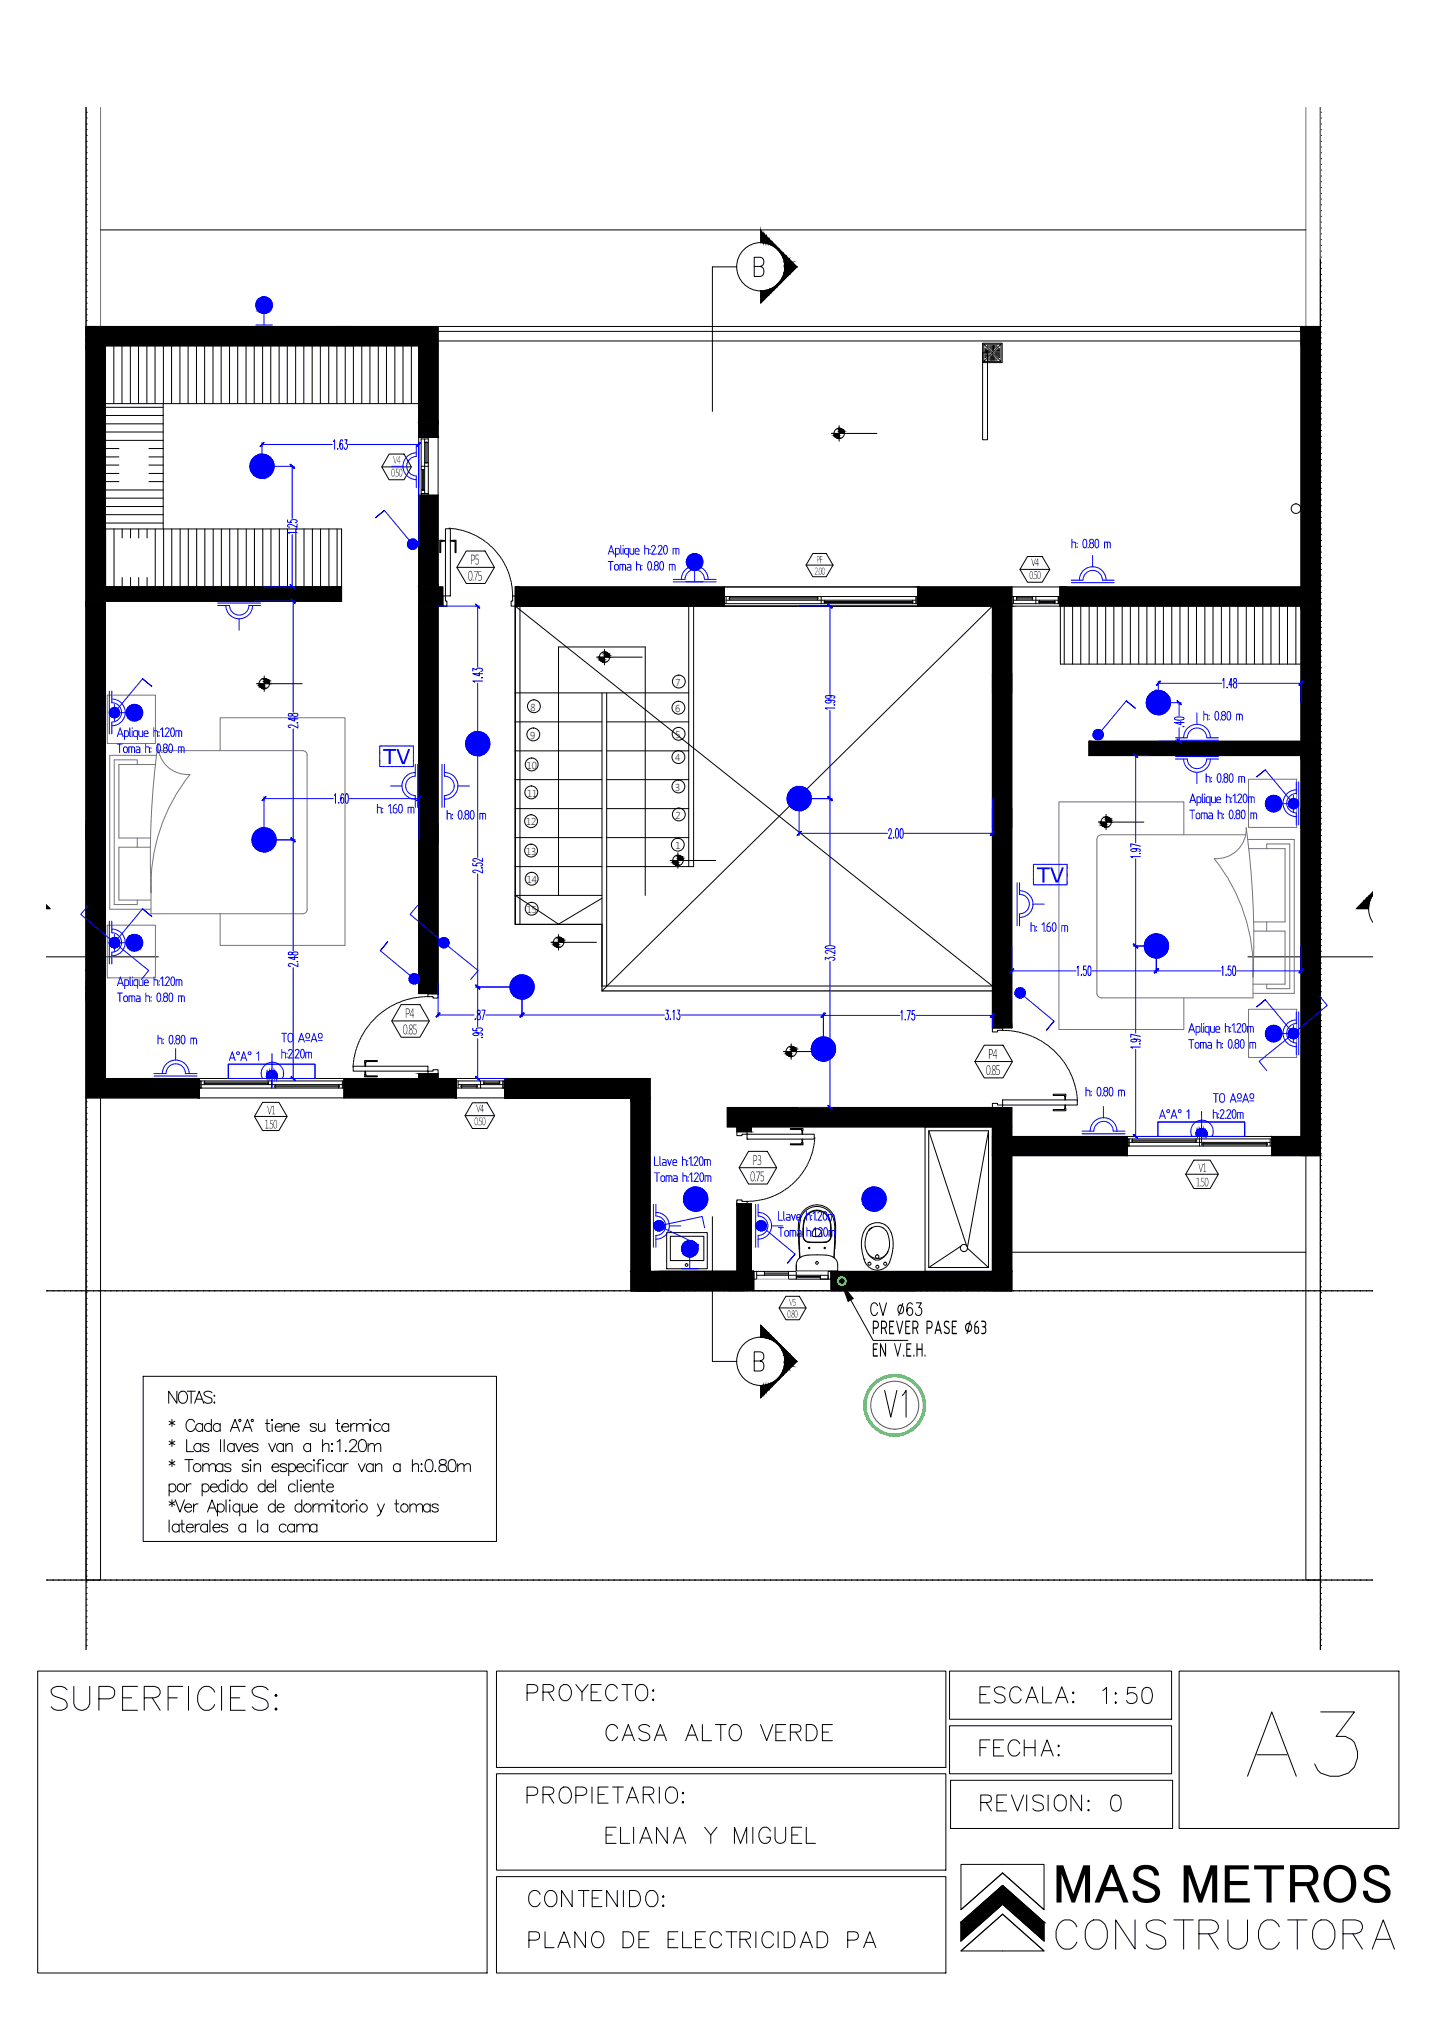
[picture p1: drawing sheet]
<svg xmlns="http://www.w3.org/2000/svg" width="297mm" height="420mm" viewBox="0 0 297 420" stroke-linecap="round" stroke-linejoin="round" font-family="sans-serif">
<defs><g id="words">
<text font-size="11.6" x="218.3" y="394.7">MAS METROS</text>
<g font-size="2.1">
<text x="140.2" y="142.2">7</text>
<text x="110.1" y="147.4">8</text>
<text x="140.1" y="147.7">6</text>
<text x="110" y="153.2">9</text>
<text x="140.1" y="153">5</text>
<text x="109.2" y="159.4">10</text>
<text x="140.1" y="157.9">4</text>
<text x="109.3" y="165.2">11</text>
<text x="140.1" y="164">3</text>
<text x="109.1" y="171.2">12</text>
<text x="140.2" y="169.8">2</text>
<text x="109.1" y="177.3">13</text>
<text x="140.1" y="176">1</text>
<text x="109.2" y="183.1">14</text>
<text x="109.2" y="189.4">15</text>
</g>
</g></defs>
<!-- layer: ALTO VERDE - PLANO ARQUITECTURA 03|V3 -->
<path d="M106.9 125.7v66h18v13.8h81" fill="none" stroke="#000" stroke-width=".25"/>
<!-- layer: ALTO VERDE - PLANO ARQUITECTURA 03|Hatch Muros -->
<g fill="#000" stroke="#000" stroke-width=".21">
<path d="M104.7 223.7h30.2zM104.7 227.7h30.2zM152.9 249.7h3zM130.9 267.7h5.9zM134.9 263.7h1.9zM136.8 263.7h19.6v3.9zM155.9 263.7h.5z"/>
<path d="M17.9 67.7v4h73zM17.9 67.7h73v4z"/>
<path d="M86.9 71.7v16h4zM86.9 71.7h4v16z"/>
<path d="M86.9 87.7v3h4zM86.9 87.7h4v3z"/>
<path d="M17.9 71.7v50h4zM17.9 71.7h4v50z"/>
<path d="M17.9 121.7v3h53zM17.9 121.7h53v3z"/>
<path d="M86.9 102.7v19h4zM86.9 102.7h4v19z"/>
<path d="M86.9 121.7v4h4.9zM86.9 121.7h4.9v4z"/>
<path d="M106.9 121.7v4h43.4zM106.9 121.7h43.4v4z"/>
<path d="M190.4 121.7v4h19.5zM190.4 121.7h19.5v4z"/>
<path d="M219.9 121.7v4h54zM219.9 121.7h54v4z"/>
<path d="M269.9 67.7v54h4zM269.9 67.7h4v54z"/>
<path d="M225.9 153.7v3h48zM225.9 153.7h48v3z"/>
<path d="M269.9 125.7v28h4zM269.9 125.7h4v28z"/>
<path d="M269.9 156.7v41.7h4zM269.9 156.7h4v41.7z"/>
<path d="M17.9 124.7v76.4h4zM17.9 124.7h4v76.4z"/>
<path d="M86.9 125.7v80.4h4zM86.9 125.7h4v80.4z"/>
<path d="M205.9 125.7v87.5h4zM205.9 125.7h4v87.5z"/>
<path d="M17.9 201.1v22.6h4zM17.9 201.1h4v22.6z"/>
<path d="M17.9 223.7v4h23.4zM17.9 223.7h23.4v4z"/>
<path d="M71.4 223.7v4h23.3zM71.4 223.7h23.3v4z"/>
<path d="M86.9 222.7v1h4zM86.9 222.7h4v1z"/>
<path d="M104.7 227.7h30.2zM104.7 223.7v4h30.2zM104.7 223.7h30.2v4z"/>
<path d="M150.9 229.7v4h59zM150.9 229.7h59v4z"/>
<path d="M152.9 233.7v1h3zM152.9 233.7h3v1z"/>
<path d="M205.9 233.7v2h4zM205.9 233.7h4v2z"/>
<path d="M205.9 235.7v4h27.9zM205.9 235.7h27.9v4z"/>
<path d="M263.8 235.7v4h10.1zM263.8 235.7h10.1v4z"/>
<path d="M269.9 198.4v37.3h4zM269.9 198.4h4v37.3z"/>
<path d="M130.9 227.7v36h4zM130.9 227.7h4v36z"/>
<path d="M130.9 263.7v3.9h5.9zM130.9 263.7h5.9v3.9z"/>
<path d="M130.9 267.6l5.9 .1zM130.9 267.6l5.9 .1z"/>
<path d="M136.8 263.7v3.9h19.6zM136.8 267.6h19.6z"/>
<path d="M152.9 249.7v14h3zM152.9 249.7h3v14z"/>
<path d="M152.9 263.7h3.5zM152.9 263.7h3.5z"/>
<path d="M136.8 263.7h19.6zM136.8 263.7h19.6zM136.8 263.7h19.6zM152.9 263.7h3.5z"/>
<path d="M172.4 263.7v4h37.5zM172.4 263.7h37.5v4z"/>
<path d="M205.9 239.7v24h4zM205.9 239.7h4v24z"/>
</g>
<!-- layer: ALTO VERDE - PLANO ARQUITECTURA 03|Equipamiento fijo -->
<g fill="none" stroke="#000" stroke-width=".21">
<path d="M21.9 71.7v12h65M23.6 71.7v12M25.3 71.7v12M27 71.7v12M28.7 71.7v12M30.5 71.7v12M32.2 71.7v12M33.9 71.7v12M35.6 71.7v12M37.3 71.7v12M39 71.7v12M40.8 71.7v12"/>
<path d="M42.4 71.7v12M44.2 71.7v12M45.9 71.7v12M47.6 71.7v12M49.3 71.7v12M51 71.7v12M52.7 71.7v12M54.5 71.7v12M56.2 71.7v12M57.9 71.7v12M59.6 71.7v12M61.3 71.7v12"/>
<path d="M63 71.7v12M64.8 71.7v12M66.4 71.7v12M68.2 71.7v12M69.9 71.7v12M71.6 71.7v12M73.3 71.7v12M75 71.7v12M76.7 71.7v12M78.5 71.7v12M80.2 71.7v12M81.9 71.7v12"/>
<path d="M83.6 71.7v12M85.3 71.7v12M21.9 99.9h2.8M21.9 98.2h2.8M21.9 96.4h2.8M21.9 94.8h2.8M21.9 93h2.8M21.9 91.3h12M21.9 89.6h12M21.9 87.9h12M21.9 86.2h12M21.9 84.5h12"/>
<path d="M30.9 99.9h3M30.9 98.2h3M30.9 96.4h3M30.9 94.8h3M30.9 93h3M33.9 83.7v26M21.9 108.5h12M21.9 106.7h12M21.9 105h12M21.9 103.3h12M21.9 101.6h12M21.9 109.7h49v12"/>
<path d="M21.9 109.7v12M23.7 109.7v12M25.3 109.7v1.9M25.3 119.8v1.9M27.1 109.7v1.9M27.1 119.8v1.9M28.8 109.7v1.9M28.8 119.8v1.9M30.5 109.7v1.9M30.5 119.8v1.9M32.2 109.7v12M33.9 109.7v12"/>
<path d="M35.6 109.7v12M37.4 109.7v12M39.1 109.7v12M40.8 109.7v12M42.5 109.7v12M44.2 109.7v12M45.9 109.7v12M47.7 109.7v12M49.3 109.7v12M51.1 109.7v12M52.8 109.7v12M54.5 109.7v12"/>
<path d="M56.2 109.7v12M57.9 109.7v12M59.6 109.7v12M61.4 109.7v12M63.1 109.7v12M64.8 109.7v12M66.5 109.7v12M68.2 109.7v12M69.9 109.7v12M219.9 125.7v12h50M220.8 125.7v12M222.5 125.7v12"/>
<path d="M224.2 125.7v12M225.9 125.7v12M227.6 125.7v12M229.3 125.7v12M231 125.7v12M232.8 125.7v12M234.5 125.7v12M236.2 125.7v12M237.9 125.7v12M239.6 125.7v12M241.3 125.7v12M243.1 125.7v12"/>
<path d="M244.8 125.7v12M246.5 125.7v12M248.2 125.7v12M249.9 125.7v12M251.6 125.7v12M253.4 125.7v12M255.1 125.7v12M256.8 125.7v12M258.5 125.7v12M260.2 125.7v12M261.9 125.7v12M263.6 125.7v12"/>
<path d="M265.4 125.7v12M267.1 125.7v12M268.8 125.7v12"/>
</g>
<!-- layer: ALTO VERDE - PLANO ARQUITECTURA 03|V1 -->
<g fill="none" stroke="#000" stroke-width=".21">
<path d="M90.9 67.7h183M90.9 68.7h179M90.9 70.7h179M107.9 125.7h35v30h-17.1M143.9 125.7v54h-18.1M106.9 143.7h36M106.9 149.7h18M106.9 155.7h18M125.8 149.7h17.1M106.9 179.7h18M106.9 173.7h18M106.9 167.7h18"/>
<path d="M106.9 161.7h18M125.8 173.7h17.1M125.8 167.7h17.1M125.8 161.7h17.1M106.9 185.7h18"/>
</g>
<!-- layer: ALTO VERDE - PLANO ARQUITECTURA 03|VISTAS -->
<path d="M273.9 53.7v68M269.9 67.7v54M124.9 143.7v60.8h81M125.8 143.7v60.8M17.9 227.7v100h3v-100M270.9 239.7v88h3v-88" fill="none" stroke="#000" stroke-width=".21"/>
<!-- layer: ALTO VERDE - PLANO ARQUITECTURA 03|Hatch Pisos -->
<path d="M17.9 22.3v45.4M20.9 22.3v45.4M270.9 22.3v45.4M273.9 22.3v31.4" fill="none" stroke="#767676" stroke-width=".21"/>
<!-- layer: ALTO VERDE - PLANO ARQUITECTURA 03|linea de eje -->
<g fill="none" stroke="#000" stroke-width=".25">
<path d="M17.9 23.3h.1M17.9 24.5h.1M17.9 25.7h.1M17.9 26.9h.1M17.9 28.1h.1M17.9 29.3h.1M17.9 30.5h.1M17.9 31.7h.1M17.9 32.9h.1M17.9 34.1h.1M17.9 35.3h.1M17.9 36.5h.1"/>
<path d="M17.9 37.7h.1M17.9 38.9h.1M17.9 22.3v.9M17.9 23.4v1M17.9 24.6v1M17.9 25.8v1M17.9 27v1M17.9 28.2v1M17.9 29.4v1M17.9 30.6v1M17.9 31.8v1M17.9 33v1"/>
<path d="M17.9 34.2v1M17.9 35.4v1M17.9 36.6v1M17.9 37.8v1M17.9 39v1M273.9 38.9h.1M273.9 37.7h.1M273.9 36.5h.1M273.9 35.3h.1M273.9 34.1h.1M273.9 32.9h.1M273.9 31.7h.1"/>
<path d="M273.9 30.5h.1M273.9 29.3h.1M273.9 28.1h.1M273.9 26.9h.1M273.9 25.7h.1M273.9 24.5h.1M273.9 23.3h.1M273.9 22.3v.9M273.9 23.4v1M273.9 24.6v1M273.9 25.8v1M273.9 27v1"/>
<path d="M273.9 28.2v1M273.9 29.4v1M273.9 30.6v1M273.9 31.8v1M273.9 33v1M273.9 34.2v1M273.9 35.4v1M273.9 36.6v1M273.9 37.8v1M273.9 39v1M17.9 40.1h.1M17.9 41.3h.1"/>
<path d="M17.9 42.5h.1M17.9 43.7h.1M17.9 44.9h.1M17.9 46.1h.1M17.9 47.3h.1M17.9 48.5h.1M17.9 49.7h.1M17.9 50.9h.1M17.9 52.1h.1M17.9 53.3h.1M17.9 54.5h.1M17.9 55.7h.1"/>
<path d="M17.9 56.9h.1M17.9 58.1h.1M17.9 59.3h.1M17.9 40.2v1M17.9 41.4v1M17.9 42.6v1M17.9 43.8v1M17.9 45v1M17.9 46.2v1M17.9 47.4v1M17.9 48.6v1M17.9 49.8v1"/>
<path d="M17.9 51v1M17.9 52.2v1M17.9 53.4v1M17.9 54.6v1M17.9 55.8v1M17.9 57v1M17.9 58.2v1M17.9 59.4v1M273.9 59.3h.1M273.9 58.1h.1M273.9 56.9h.1M273.9 55.7h.1"/>
<path d="M273.9 54.5h.1M273.9 53.3h.1M273.9 52.1h.1M273.9 50.9h.1M273.9 49.7h.1M273.9 48.5h.1M273.9 47.3h.1M273.9 46.1h.1M273.9 44.9h.1M273.9 43.7h.1M273.9 42.5h.1M273.9 41.3h.1"/>
<path d="M273.9 40.1h.1M273.9 40.2v1M273.9 41.4v1M273.9 42.6v1M273.9 43.8v1M273.9 45v1M273.9 46.2v1M273.9 47.4v1M273.9 48.6v1M273.9 49.8v1M273.9 51v1M273.9 52.2v1"/>
<path d="M273.9 53.4v1M273.9 54.6v1M273.9 55.8v1M273.9 57v1M273.9 58.2v1M273.9 59.4v1M17.9 60.5h.1M17.9 61.7h.1M17.9 62.9h.1M17.9 64.1h.1M17.9 65.3h.1M17.9 66.5h.1"/>
<path d="M17.9 67.7h.1M17.9 68.9h.1M17.9 70.1h.1M17.9 71.3h.1M17.9 72.5h.1M17.9 73.7h.1M17.9 74.9h.1M17.9 76.1h.1M17.9 77.3h.1M17.9 78.5h.1M17.9 79.7h.1M17.9 60.6v1"/>
<path d="M17.9 61.8v1M17.9 63v1M17.9 64.2v1M17.9 65.4v1M17.9 66.6v1M17.9 67.8v1M17.9 69v.9M17.9 70.2v1M17.9 71.4v1M17.9 72.6v1M17.9 73.8v1M17.9 75v1"/>
<path d="M17.9 76.2v1M17.9 77.4v1M17.9 78.6v1M17.9 79.8v1M273.9 79.7h.1M273.9 78.5h.1M273.9 77.3h.1M273.9 76.1h.1M273.9 74.9h.1M273.9 73.7h.1M273.9 72.5h.1M273.9 71.3h.1"/>
<path d="M273.9 70.1h.1M273.9 68.9h.1M273.9 67.7h.1M273.9 66.5h.1M273.9 65.3h.1M273.9 64.1h.1M273.9 62.9h.1M273.9 61.7h.1M273.9 60.5h.1M273.9 60.6v1M273.9 61.8v1M273.9 63v1"/>
<path d="M273.9 64.2v1M273.9 65.4v1M273.9 66.6v1M273.9 67.8v1M273.9 69v.9M273.9 70.2v1M273.9 71.4v1M273.9 72.6v1M273.9 73.8v1M273.9 75v1M273.9 76.2v1M273.9 77.4v1"/>
<path d="M273.9 78.6v1M273.9 79.8v1M17.9 80.9h.1M17.9 82.1h.1M17.9 83.3h.1M17.9 84.5h.1M17.9 85.7h.1M17.9 86.9h.1M17.9 88.1h.1M17.9 89.3h.1M17.9 90.5h.1M17.9 91.7h.1"/>
<path d="M17.9 92.9h.1M17.9 94.1h.1M17.9 95.3h.1M17.9 96.5h.1M17.9 97.7h.1M17.9 98.9h.1M17.9 81v1M17.9 82.2v1M17.9 83.4v1M17.9 84.6v1M17.9 85.8v1M17.9 87v1"/>
<path d="M17.9 88.2v1M17.9 89.4v1M17.9 90.6v1M17.9 91.8v1M17.9 93v1M17.9 94.2v1M17.9 95.4v1M17.9 96.6v1M17.9 97.8v1M17.9 99v1M273.9 98.9h.1M273.9 97.7h.1"/>
<path d="M273.9 96.5h.1M273.9 95.3h.1M273.9 94.1h.1M273.9 92.9h.1M273.9 91.7h.1M273.9 90.5h.1M273.9 89.3h.1M273.9 88.1h.1M273.9 86.9h.1M273.9 85.7h.1M273.9 84.5h.1M273.9 83.3h.1"/>
<path d="M273.9 82.1h.1M273.9 80.9h.1M273.9 81v1M273.9 82.2v1M273.9 83.4v1M273.9 84.6v1M273.9 85.8v1M273.9 87v1M273.9 88.2v1M273.9 89.4v1M273.9 90.6v1M273.9 91.8v1"/>
<path d="M273.9 93v1M273.9 94.2v1M273.9 95.4v1M273.9 96.6v1M273.9 97.8v1M273.9 99v1M17.9 100.1h.1M17.9 101.3h.1M17.9 102.5h.1M17.9 103.7h.1M17.9 104.9h.1M17.9 106.1h.1"/>
<path d="M17.9 107.3h.1M17.9 108.5h.1M17.9 109.7h.1M17.9 110.9h.1M17.9 112.1h.1M17.9 113.3h.1M17.9 114.5h.1M17.9 115.7h.1M17.9 116.9h.1M17.9 118.1h.1M17.9 119.3h.1M17.9 100.2v.9"/>
<path d="M17.9 101.4v1M17.9 102.6v1M17.9 103.8v.9M17.9 105v1M17.9 106.2v1M17.9 107.4v1M17.9 108.6v1M17.9 109.8v1M17.9 111v1M17.9 112.2v1M17.9 113.4v1M17.9 114.6v1"/>
<path d="M17.9 115.8v1M17.9 117v1M17.9 118.2v1M17.9 119.4v1M273.9 119.3h.1M273.9 118.1h.1M273.9 116.9h.1M273.9 115.7h.1M273.9 114.5h.1M273.9 113.3h.1M273.9 112.1h.1M273.9 110.9h.1"/>
<path d="M273.9 109.7h.1M273.9 108.5h.1M273.9 107.3h.1M273.9 106.1h.1M273.9 104.9h.1M273.9 103.7h.1M273.9 102.5h.1M273.9 101.3h.1M273.9 100.1h.1M273.9 100.2v.9M273.9 101.4v1M273.9 102.6v1"/>
<path d="M273.9 103.8v.9M273.9 105v1M273.9 106.2v1M273.9 107.4v1M273.9 108.6v1M273.9 109.8v1M273.9 111v1M273.9 112.2v1M273.9 113.4v1M273.9 114.6v1M273.9 115.8v1M273.9 117v1"/>
<path d="M273.9 118.2v1M273.9 119.4v1M17.9 120.5h.1M17.9 121.7h.1M17.9 122.9h.1M17.9 124.1h.1M17.9 125.3h.1M17.9 126.5h.1M17.9 127.7h.1M17.9 128.9h.1M17.9 130.1h.1M17.9 131.3h.1"/>
<path d="M17.9 132.5h.1M17.9 133.7h.1M17.9 134.9h.1M17.9 136.1h.1M17.9 137.3h.1M17.9 138.5h.1M17.9 139.7h.1M17.9 120.6v1M17.9 121.8v1M17.9 123v1M17.9 124.2v1M17.9 125.4v1"/>
<path d="M17.9 126.6v1M17.9 127.8v.9M17.9 129v1M17.9 130.2v1M17.9 131.4v.9M17.9 132.6v1M17.9 133.8v1M17.9 135v.9M17.9 136.2v1M17.9 137.4v1M17.9 138.6v.9M17.9 139.8v1"/>
<path d="M273.9 139.7h.1M273.9 138.5h.1M273.9 137.3h.1M273.9 136.1h.1M273.9 134.9h.1M273.9 133.7h.1M273.9 132.5h.1M273.9 131.3h.1M273.9 130.1h.1M273.9 128.9h.1M273.9 127.7h.1M273.9 126.5h.1"/>
<path d="M273.9 125.3h.1M273.9 124.1h.1M273.9 122.9h.1M273.9 121.7h.1M273.9 120.5h.1M273.9 120.6v1M273.9 121.8v1M273.9 123v1M273.9 124.2v1M273.9 125.4v1M273.9 126.6v1M273.9 127.8v.9"/>
<path d="M273.9 129v1M273.9 130.2v1M273.9 131.4v.9M273.9 132.6v1M273.9 133.8v1M273.9 135v.9M273.9 136.2v1M273.9 137.4v1M273.9 138.6v.9M273.9 139.8v1M17.9 140.9h.1M17.9 142.1h.1"/>
<path d="M17.9 143.3h.1M17.9 144.5h.1M17.9 145.7h.1M17.9 146.9h.1M17.9 148.1h.1M17.9 149.3h.1M17.9 150.5h.1M17.9 151.7h.1M17.9 152.9h.1M17.9 154.1h.1M17.9 155.3h.1M17.9 156.5h.1"/>
<path d="M17.9 157.7h.1M17.9 158.9h.1M17.9 141v1M17.9 142.2v1M17.9 143.4v1M17.9 144.6v1M17.9 145.8v1M17.9 147v1M17.9 148.2v1M17.9 149.4v1M17.9 150.6v1M17.9 151.8v1"/>
<path d="M17.9 153v1M17.9 154.2v1M17.9 155.4v1M17.9 156.6v1M17.9 157.8v1M17.9 159v.9M273.9 158.9h.1M273.9 157.7h.1M273.9 156.5h.1M273.9 155.3h.1M273.9 154.1h.1M273.9 152.9h.1"/>
<path d="M273.9 151.7h.1M273.9 150.5h.1M273.9 149.3h.1M273.9 148.1h.1M273.9 146.9h.1M273.9 145.7h.1M273.9 144.5h.1M273.9 143.3h.1M273.9 142.1h.1M273.9 140.9h.1M273.9 141v1M273.9 142.2v1"/>
<path d="M273.9 143.4v1M273.9 144.6v1M273.9 145.8v1M273.9 147v1M273.9 148.2v1M273.9 149.4v1M273.9 150.6v1M273.9 151.8v1M273.9 153v1M273.9 154.2v1M273.9 155.4v1M273.9 156.6v1"/>
<path d="M273.9 157.8v1M273.9 159v.9M17.9 160.1h.1M17.9 161.3h.1M17.9 162.5h.1M17.9 163.7h.1M17.9 164.9h.1M17.9 166.1h.1M17.9 167.3h.1M17.9 168.5h.1M17.9 169.7h.1M17.9 170.9h.1"/>
<path d="M17.9 172.1h.1M17.9 173.3h.1M17.9 174.5h.1M17.9 175.7h.1M17.9 176.9h.1M17.9 178.1h.1M17.9 179.3h.1M17.9 160.2v1M17.9 161.4v1M17.9 162.6v.9M17.9 163.8v1M17.9 165v1"/>
<path d="M17.9 166.2v.9M17.9 167.4v1M17.9 168.6v1M17.9 169.8v.9M17.9 171v1M17.9 172.2v1M17.9 173.4v.9M17.9 174.6v1M17.9 175.8v1M17.9 177v1M17.9 178.2v1M17.9 179.4v1"/>
<path d="M273.9 179.3h.1M273.9 178.1h.1M273.9 176.9h.1M273.9 175.7h.1M273.9 174.5h.1M273.9 173.3h.1M273.9 172.1h.1M273.9 170.9h.1M273.9 169.7h.1M273.9 168.5h.1M273.9 167.3h.1M273.9 166.1h.1"/>
<path d="M273.9 164.9h.1M273.9 163.7h.1M273.9 162.5h.1M273.9 161.3h.1M273.9 160.1h.1M273.9 160.2v1M273.9 161.4v1M273.9 162.6v.9M273.9 163.8v1M273.9 165v1M273.9 166.2v.9M273.9 167.4v1"/>
<path d="M273.9 168.6v1M273.9 169.8v.9M273.9 171v1M273.9 172.2v1M273.9 173.4v.9M273.9 174.6v1M273.9 175.8v1M273.9 177v1M273.9 178.2v1M273.9 179.4v1M17.9 180.5h.1M17.9 181.7h.1"/>
<path d="M17.9 182.9h.1M17.9 184.1h.1M17.9 185.3h.1M17.9 186.5h.1M17.9 187.7h.1M17.9 188.9h.1M17.9 190.1h.1M17.9 191.3h.1M17.9 192.5h.1M17.9 193.7h.1M17.9 194.9h.1M17.9 196.1h.1"/>
<path d="M17.9 197.3h.1M17.9 198.5h.1M17.9 199.7h.1M17.9 180.6v1M17.9 181.8v1M17.9 183v1M17.9 184.2v1M17.9 185.4v1M17.9 186.6v1M17.9 187.8v1M17.9 189v1M17.9 190.2v.9"/>
<path d="M17.9 191.4v1M17.9 192.6v1M17.9 193.8v.9M17.9 195v1M17.9 196.2v1M17.9 197.4v.9M17.9 198.6v1M17.9 199.8v1M273.9 199.7h.1M273.9 198.5h.1M273.9 197.3h.1M273.9 196.1h.1"/>
<path d="M273.9 194.9h.1M273.9 193.7h.1M273.9 192.5h.1M273.9 191.3h.1M273.9 190.1h.1M273.9 188.9h.1M273.9 187.7h.1M273.9 186.5h.1M273.9 185.3h.1M273.9 184.1h.1M273.9 182.9h.1M273.9 181.7h.1"/>
<path d="M273.9 180.5h.1M273.9 180.6v1M273.9 181.8v1M273.9 183v1M273.9 184.2v1M273.9 185.4v1M273.9 186.6v1M273.9 187.8v1M273.9 189v1M273.9 190.2v.9M273.9 191.4v1M273.9 192.6v1"/>
<path d="M273.9 193.8v.9M273.9 195v1M273.9 196.2v1M273.9 197.4v.9M273.9 198.6v1M273.9 199.8v1M17.9 200.9h.1M17.9 202.1h.1M17.9 203.3h.1M17.9 204.5h.1M17.9 205.7h.1M17.9 206.9h.1"/>
<path d="M17.9 208.1h.1M17.9 209.3h.1M17.9 210.5h.1M17.9 211.7h.1M17.9 212.9h.1M17.9 214.1h.1M17.9 215.3h.1M17.9 216.5h.1M17.9 217.7h.1M17.9 218.9h.1M17.9 201v.9M17.9 202.2v1"/>
<path d="M17.9 203.4v1M17.9 204.6v.9M17.9 205.8v1M17.9 207v1M17.9 208.2v.9M17.9 209.4v1M17.9 210.6v1M17.9 211.8v1M17.9 213v1M17.9 214.2v1M17.9 215.4v1M17.9 216.6v1"/>
<path d="M17.9 217.8v1M17.9 219v1M273.9 218.9h.1M273.9 217.7h.1M273.9 216.5h.1M273.9 215.3h.1M273.9 214.1h.1M273.9 212.9h.1M273.9 211.7h.1M273.9 210.5h.1M273.9 209.3h.1M273.9 208.1h.1"/>
<path d="M273.9 206.9h.1M273.9 205.7h.1M273.9 204.5h.1M273.9 203.3h.1M273.9 202.1h.1M273.9 200.9h.1M273.9 201v.9M273.9 202.2v1M273.9 203.4v1M273.9 204.6v.9M273.9 205.8v1M273.9 207v1"/>
<path d="M273.9 208.2v.9M273.9 209.4v1M273.9 210.6v1M273.9 211.8v1M273.9 213v1M273.9 214.2v1M273.9 215.4v1M273.9 216.6v1M273.9 217.8v1M273.9 219v1M17.9 220.1h.1M17.9 221.3h.1"/>
<path d="M17.9 222.5h.1M17.9 223.7h.1M17.9 224.9h.1M17.9 226.1h.1M17.9 227.3h.1M17.9 228.5h.1M17.9 229.7h.1M17.9 230.9h.1M17.9 232.1h.1M17.9 233.3h.1M17.9 234.5h.1M17.9 235.7h.1"/>
<path d="M17.9 236.9h.1M17.9 238.1h.1M17.9 239.3h.1M17.9 220.2v1M17.9 221.4v.9M17.9 222.6v1M17.9 223.8v1M17.9 225v.9M17.9 226.2v1M17.9 227.4v1M17.9 228.6v.9M17.9 229.8v1"/>
<path d="M17.9 231v1M17.9 232.2v.9M17.9 233.4v1M17.9 234.6v1M17.9 235.8v.9M17.9 237v1M17.9 238.2v1M17.9 239.4v.9M273.9 239.3h.1M273.9 238.1h.1M273.9 236.9h.1M273.9 235.7h.1"/>
<path d="M273.9 234.5h.1M273.9 233.3h.1M273.9 232.1h.1M273.9 230.9h.1M273.9 229.7h.1M273.9 228.5h.1M273.9 227.3h.1M273.9 226.1h.1M273.9 224.9h.1M273.9 223.7h.1M273.9 222.5h.1M273.9 221.3h.1"/>
<path d="M273.9 220.1h.1M273.9 220.2v1M273.9 221.4v.9M273.9 222.6v1M273.9 223.8v1M273.9 225v.9M273.9 226.2v1M273.9 227.4v1M273.9 228.6v.9M273.9 229.8v1M273.9 231v1M273.9 232.2v.9"/>
<path d="M273.9 233.4v1M273.9 234.6v1M273.9 235.8v.9M273.9 237v1M273.9 238.2v1M273.9 239.4v.9M17.9 240.5h.1M17.9 241.7h.1M17.9 242.9h.1M17.9 244.1h.1M17.9 245.3h.1M17.9 246.5h.1"/>
<path d="M17.9 247.7h.1M17.9 248.9h.1M17.9 250.1h.1M17.9 251.3h.1M17.9 252.5h.1M17.9 253.7h.1M17.9 254.9h.1M17.9 256.1h.1M17.9 257.3h.1M17.9 258.5h.1M17.9 259.7h.1M17.9 240.6v1"/>
<path d="M17.9 241.8v1M17.9 243v.9M17.9 244.2v1M17.9 245.4v1M17.9 246.6v1M17.9 247.8v1M17.9 249v1M17.9 250.2v1M17.9 251.4v1M17.9 252.6v.9M17.9 253.8v1M17.9 255v1"/>
<path d="M17.9 256.2v.9M17.9 257.4v1M17.9 258.6v1M17.9 259.8v.9M273.9 259.7h.1M273.9 258.5h.1M273.9 257.3h.1M273.9 256.1h.1M273.9 254.9h.1M273.9 253.7h.1M273.9 252.5h.1M273.9 251.3h.1"/>
<path d="M273.9 250.1h.1M273.9 248.9h.1M273.9 247.7h.1M273.9 246.5h.1M273.9 245.3h.1M273.9 244.1h.1M273.9 242.9h.1M273.9 241.7h.1M273.9 240.5h.1M273.9 240.6v1M273.9 241.8v1M273.9 243v.9"/>
<path d="M273.9 244.2v1M273.9 245.4v1M273.9 246.6v1M273.9 247.8v1M273.9 249v1M273.9 250.2v1M273.9 251.4v1M273.9 252.6v.9M273.9 253.8v1M273.9 255v1M273.9 256.2v.9M273.9 257.4v1"/>
<path d="M273.9 258.6v1M273.9 259.8v.9M9.6 267.7h.1M9.8 267.7h.9M10.9 267.7h.1M11 267.7h.9M12.1 267.7h.1M12.2 267.7h1M13.2 267.7h.1M13.4 267.7h.9M14.5 267.7h.1M14.6 267.7h.9"/>
<path d="M15.6 267.7h.1M15.8 267.7h.9M16.8 267.7h.1M17 267.7h.9M17.9 260.9h.1M17.9 262.1h.1M17.9 263.3h.1M17.9 264.5h.1M17.9 265.7h.1M17.9 266.9h.1M17.9 268.1h.1M17.9 269.3h.1"/>
<path d="M17.9 270.5h.1M17.9 271.7h.1M17.9 272.9h.1M17.9 274.1h.1M17.9 275.3h.1M17.9 276.5h.1M17.9 277.7h.1M17.9 278.9h.1M17.9 261v1M17.9 262.2v1M17.9 263.4v.9M17.9 264.6v1"/>
<path d="M17.9 265.8v1M17.9 267v.9M17.9 268.2v1M17.9 269.4v1M17.9 270.6v.9M17.9 271.8v1M17.9 273v1M17.9 274.2v.9M17.9 275.4v1M17.9 276.6v1M17.9 277.8v.9M17.9 279v1"/>
<path d="M18.1 267.7h.1M18.2 267.7h.9M19.2 267.7h.1M19.4 267.7h.9M20.4 267.7h.1M20.6 267.7h.9M21.7 267.7h.1M21.8 267.7h.9M22.8 267.7h.1M23 267.7h.9M24.1 267.7h.1M24.2 267.7h.9"/>
<path d="M25.3 267.7h.1M25.4 267.7h.9M26.4 267.7h.1M26.6 267.7h.9M27.7 267.7h.1M27.8 267.7h.9M28.9 267.7h.1M29 267.7h.9M30 267.7h.1M30.2 267.7h.9M31.3 267.7h.1M31.4 267.7h.9"/>
<path d="M32.5 267.7h.1M32.6 267.7h.9M33.6 267.7h.1M33.8 267.7h.9M34.9 267.7h.1M35 267.7h.9M36.1 267.7h.1M36.2 267.7h1M37.2 267.7h.1M37.4 267.7h.9M38.5 267.7h.1M38.6 267.7h.9"/>
<path d="M39.7 267.7h.1M39.8 267.7h1M40.8 267.7h.1M41 267.7h.9M42.1 267.7h.1M42.2 267.7h.9M43.3 267.7h.1M43.4 267.7h1M44.4 267.7h.1M44.6 267.7h.9M45.7 267.7h.1M45.8 267.7h.9"/>
<path d="M46.8 267.7h.1M47 267.7h.9M48 267.7h.1M48.2 267.7h.9M49.3 267.7h.1M49.4 267.7h.9M50.4 267.7h.1M50.6 267.7h.9M51.7 267.7h.1M51.8 267.7h.9M52.9 267.7h.1M53 267.7h.9"/>
<path d="M54 267.7h.1M54.2 267.7h.9M55.3 267.7h.1M55.4 267.7h.9M56.5 267.7h.1M56.6 267.7h.9M57.6 267.7h.1M57.8 267.7h.9M58.9 267.7h.1M59 267.7h.9M60.1 267.7h.1M60.2 267.7h.9"/>
<path d="M61.2 267.7h.1M61.4 267.7h.9M62.5 267.7h.1M62.6 267.7h.9M63.7 267.7h.1M63.8 267.7h1M64.8 267.7h.1M65 267.7h.9M66.1 267.7h.1M66.2 267.7h.9M67.3 267.7h.1M67.4 267.7h1"/>
<path d="M68.4 267.7h.1M68.6 267.7h.9M69.7 267.7h.1M69.8 267.7h.9M70.9 267.7h.1M71 267.7h1M72 267.7h.1M72.2 267.7h.9M73.3 267.7h.1M73.4 267.7h.9M74.5 267.7h.1M74.6 267.7h1"/>
<path d="M75.6 267.7h.1M75.8 267.7h.9M76.9 267.7h.1M77 267.7h.9M78 267.7h.1M78.2 267.7h.9M79.3 267.7h.1M79.4 267.7h.9M80.5 267.7h.1M80.6 267.7h.9M81.6 267.7h.1M81.8 267.7h.9"/>
<path d="M82.9 267.7h.1M83 267.7h.9M84.1 267.7h.1M84.2 267.7h.9M85.2 267.7h.1M85.4 267.7h.9M86.5 267.7h.1M86.6 267.7h.9M87.7 267.7h.1M87.8 267.7h.9M88.8 267.7h.1M89 267.7h.9"/>
<path d="M90.1 267.7h.1M90.2 267.7h.9M91.3 267.7h.1M91.4 267.7h1M92.4 267.7h.1M92.6 267.7h.9M93.7 267.7h.1M93.8 267.7h.9M94.9 267.7h.1M95 267.7h1M96 267.7h.1M96.2 267.7h.9"/>
<path d="M97.3 267.7h.1M97.4 267.7h.9M98.5 267.7h.1M98.6 267.7h1M99.6 267.7h.1M99.8 267.7h.9M100.9 267.7h.1M101 267.7h.9M102.1 267.7h.1M102.2 267.7h1M103.3 267.7h.1M103.4 267.7h.9"/>
<path d="M104.5 267.7h.1M104.6 267.7h.9M105.6 267.7h.1M105.8 267.7h1M106.9 267.7h.1M107 267.7h.9M108.1 267.7h.1M108.2 267.7h.9M109.2 267.7h.1M109.4 267.7h.9M110.5 267.7h.1M110.6 267.7h.9"/>
<path d="M111.7 267.7h.1M111.8 267.7h.9M112.8 267.7h.1M113 267.7h.9M114.1 267.7h.1M114.2 267.7h.9M115.3 267.7h.1M115.4 267.7h.9M116.4 267.7h.1M116.6 267.7h.9M117.7 267.7h.1M117.8 267.7h.9"/>
<path d="M118.9 267.7h.1M119 267.7h1M120 267.7h.1M120.2 267.7h.9M121.3 267.7h.1M121.4 267.7h.9M122.5 267.7h.1M122.6 267.7h1M123.6 267.7h.1M123.8 267.7h.9M124.9 267.7h.1M125 267.7h.9"/>
<path d="M126.1 267.7h.1M126.2 267.7h1M127.2 267.7h.1M127.4 267.7h.9M128.5 267.7h.1M128.6 267.7h.9M129.7 267.7h.1M129.8 267.7h1M130.9 267.7h.1M131 267.7h.9M132.1 267.7h.1M132.2 267.7h.9"/>
<path d="M133.3 267.7h.1M133.4 267.7h1M134.5 267.7h.1M134.6 267.7h.9M135.7 267.7h.1M135.8 267.7h.9M136.8 267.7h.1M137 267.7h1M138.1 267.7h.1M138.2 267.7h.9M139.3 267.7h.1M139.4 267.7h.9"/>
<path d="M140.4 267.7h.1M140.6 267.7h.9M141.7 267.7h.1M141.8 267.7h.9M142.9 267.7h.1M143 267.7h1M144 267.7h.1M144.2 267.7h.9M145.3 267.7h.1M145.4 267.7h.9M146.5 267.7h.1M146.6 267.7h1"/>
<path d="M147.6 267.7h.1M147.8 267.7h.9M148.9 267.7h.1M149 267.7h.9M150.1 267.7h.1M150.2 267.7h1M151.2 267.7h.1M151.4 267.7h.9M152.5 267.7h.1M152.6 267.7h.9M153.7 267.7h.1M153.8 267.7h1"/>
<path d="M154.8 267.7h.1M155 267.7h.9M156.1 267.7h.1M156.2 267.7h.9M157.3 267.7h.1M157.4 267.7h1M158.5 267.7h.1M158.6 267.7h.9M159.7 267.7h.1M159.8 267.7h.9M160.9 267.7h.1M161 267.7h1"/>
<path d="M162.1 267.7h.1M162.2 267.7h.9M163.3 267.7h.1M163.4 267.7h.9M164.5 267.7h.1M164.6 267.7h1M165.7 267.7h.1M165.8 267.7h.9M166.9 267.7h.1M167 267.7h.9M168 267.7h.1M168.2 267.7h.9"/>
<path d="M169.3 267.7h.1M169.4 267.7h.9M170.5 267.7h.1M170.6 267.7h1M171.6 267.7h.1M171.8 267.7h.9M172.9 267.7h.1M173 267.7h.9M174.1 267.7h.1M174.2 267.7h1M175.2 267.7h.1M175.4 267.7h.9"/>
<path d="M176.5 267.7h.1M176.6 267.7h.9M177.7 267.7h.1M177.8 267.7h1M178.8 267.7h.1M179 267.7h.9M180.1 267.7h.1M180.2 267.7h.9M181.3 267.7h.1M181.4 267.7h1M182.4 267.7h.1M182.6 267.7h.9"/>
<path d="M183.7 267.7h.1M183.8 267.7h.9M184.9 267.7h.1M185 267.7h1M186.1 267.7h.1M186.2 267.7h.9M187.3 267.7h.1M187.4 267.7h.9M188.5 267.7h.1M188.6 267.7h1M189.7 267.7h.1M189.8 267.7h.9"/>
<path d="M190.9 267.7h.1M191 267.7h.9M192.1 267.7h.1M192.2 267.7h1M193.3 267.7h.1M193.4 267.7h.9M194.5 267.7h.1M194.6 267.7h.9M195.7 267.7h.1M195.8 267.7h1M196.9 267.7h.1M197 267.7h.9"/>
<path d="M198.1 267.7h.1M198.2 267.7h1M199.2 267.7h.1M199.4 267.7h.9M200.5 267.7h.1M200.6 267.7h.9M201.7 267.7h.1M201.8 267.7h1M202.8 267.7h.1M203 267.7h.9M204.1 267.7h.1M204.2 267.7h.9"/>
<path d="M205.3 267.7h.1M205.4 267.7h1M206.4 267.7h.1M206.6 267.7h.9M207.7 267.7h.1M207.8 267.7h.9M208.9 267.7h.1M209 267.7h1M210.1 267.7h.1M210.2 267.7h.9M211.3 267.7h.1M211.4 267.7h.9"/>
<path d="M212.5 267.7h.1M212.6 267.7h1M213.7 267.7h.1M213.8 267.7h.9M214.9 267.7h.1M215 267.7h.9M216.1 267.7h.1M216.2 267.7h1M217.3 267.7h.1M217.4 267.7h.9M218.5 267.7h.1M218.6 267.7h.9"/>
<path d="M219.7 267.7h.1M219.8 267.7h1M220.9 267.7h.1M221 267.7h.9M222.1 267.7h.1M222.2 267.7h1M223.3 267.7h.1M223.4 267.7h1M224.5 267.7h.1M224.6 267.7h.9M225.7 267.7h.1M225.8 267.7h1"/>
<path d="M226.9 267.7h.1M227 267.7h1M228.1 267.7h.1M228.2 267.7h.9M229.3 267.7h.1M229.4 267.7h1M230.4 267.7h.1M230.6 267.7h.9M231.7 267.7h.1M231.8 267.7h.9M232.9 267.7h.1M233 267.7h1"/>
<path d="M234 267.7h.1M234.2 267.7h.9M235.3 267.7h.1M235.4 267.7h.9M236.5 267.7h.1M236.6 267.7h1M237.7 267.7h.1M237.8 267.7h.9M238.9 267.7h.1M239 267.7h.9M240.1 267.7h.1M240.2 267.7h1"/>
<path d="M241.3 267.7h.1M241.4 267.7h.9M242.5 267.7h.1M242.6 267.7h.9M243.7 267.7h.1M243.8 267.7h1M244.9 267.7h.1M245 267.7h.9M246.1 267.7h.1M246.2 267.7h.9M247.3 267.7h.1M247.4 267.7h1"/>
<path d="M248.5 267.7h.1M248.6 267.7h.9M249.7 267.7h.1M249.8 267.7h1M250.9 267.7h.1M251 267.7h1M252.1 267.7h.1M252.2 267.7h.9M253.3 267.7h.1M253.4 267.7h1M254.5 267.7h.1M254.6 267.7h1"/>
<path d="M255.7 267.7h.1M255.8 267.7h.9M256.9 267.7h.1M257 267.7h1M258 267.7h.1M258.2 267.7h1M259.3 267.7h.1M259.4 267.7h.9M260.5 267.7h.1M260.6 267.7h1M261.6 267.7h.1M261.8 267.7h.9"/>
<path d="M262.9 267.7h.1M263 267.7h.9M264.1 267.7h.1M264.2 267.7h1M265.3 267.7h.1M265.4 267.7h.9M266.5 267.7h.1M266.6 267.7h.9M267.7 267.7h.1M267.8 267.7h1M268.9 267.7h.1M269 267.7h.9"/>
<path d="M270.1 267.7h.1M270.2 267.7h.9M271.3 267.7h.1M271.4 267.7h1M272.5 267.7h.1M272.6 267.7h.9M273.7 267.7h.1M273.8 267.7h.9M273.9 278.9h.1M273.9 277.7h.1M273.9 276.5h.1M273.9 275.3h.1"/>
<path d="M273.9 274.1h.1M273.9 272.9h.1M273.9 271.7h.1M273.9 270.5h.1M273.9 269.3h.1M273.9 268.1h.1M273.9 266.9h.1M273.9 265.7h.1M273.9 264.5h.1M273.9 263.3h.1M273.9 262.1h.1M273.9 260.9h.1"/>
<path d="M273.9 261v1M273.9 262.2v1M273.9 263.4v.9M273.9 264.6v1M273.9 265.8v1M273.9 267v.9M273.9 268.2v1M273.9 269.4v1M273.9 270.6v.9M273.9 271.8v1M273.9 273v1M273.9 274.2v.9"/>
<path d="M273.9 275.4v1M273.9 276.6v1M273.9 277.8v.9M273.9 279v1M274.9 267.7h.1M275 267.7h1M276.1 267.7h.1M276.2 267.7h.9M277.3 267.7h.1M277.4 267.7h1M278.5 267.7h.1M278.6 267.7h1"/>
<path d="M279.7 267.7h.1M279.8 267.7h.9M280.9 267.7h.1M281 267.7h1M282.1 267.7h.1M282.2 267.7h1M283.3 267.7h.1M283.4 267.7h.9M284.5 267.7h.1M284.6 267.7h.2M17.9 280.1h.1M17.9 281.3h.1"/>
<path d="M17.9 282.5h.1M17.9 283.7h.1M17.9 284.9h.1M17.9 286.1h.1M17.9 287.3h.1M17.9 288.5h.1M17.9 289.7h.1M17.9 290.9h.1M17.9 292.1h.1M17.9 293.3h.1M17.9 294.5h.1M17.9 295.7h.1"/>
<path d="M17.9 296.9h.1M17.9 298.1h.1M17.9 299.3h.1M17.9 280.2v.9M17.9 281.4v1M17.9 282.6v1M17.9 283.8v.9M17.9 285v1M17.9 286.2v1M17.9 287.4v.9M17.9 288.6v1M17.9 289.8v1"/>
<path d="M17.9 291v.9M17.9 292.2v1M17.9 293.4v1M17.9 294.6v.9M17.9 295.8v1M17.9 297v1M17.9 298.2v.9M17.9 299.4v1M273.9 299.3h.1M273.9 298.1h.1M273.9 296.9h.1M273.9 295.7h.1"/>
<path d="M273.9 294.5h.1M273.9 293.3h.1M273.9 292.1h.1M273.9 290.9h.1M273.9 289.7h.1M273.9 288.5h.1M273.9 287.3h.1M273.9 286.1h.1M273.9 284.9h.1M273.9 283.7h.1M273.9 282.5h.1M273.9 281.3h.1"/>
<path d="M273.9 280.1h.1M273.9 280.2v.9M273.9 281.4v1M273.9 282.6v1M273.9 283.8v.9M273.9 285v1M273.9 286.2v1M273.9 287.4v.9M273.9 288.6v1M273.9 289.8v1M273.9 291v.9M273.9 292.2v1"/>
<path d="M273.9 293.4v1M273.9 294.6v.9M273.9 295.8v1M273.9 297v1M273.9 298.2v.9M273.9 299.4v1M17.9 300.5h.1M17.9 301.7h.1M17.9 302.9h.1M17.9 304.1h.1M17.9 305.3h.1M17.9 306.5h.1"/>
<path d="M17.9 307.7h.1M17.9 308.9h.1M17.9 310.1h.1M17.9 311.3h.1M17.9 312.5h.1M17.9 313.7h.1M17.9 314.9h.1M17.9 316.1h.1M17.9 317.3h.1M17.9 318.5h.1M17.9 319.7h.1M17.9 300.6v1"/>
<path d="M17.9 301.8v.9M17.9 303v1M17.9 304.2v1M17.9 305.4v.9M17.9 306.6v1M17.9 307.8v1M17.9 309v.9M17.9 310.2v1M17.9 311.4v.9M17.9 312.6v.9M17.9 313.8v1M17.9 315v.9"/>
<path d="M17.9 316.2v1M17.9 317.4v1M17.9 318.6v.9M17.9 319.8v1M273.9 319.7h.1M273.9 318.5h.1M273.9 317.3h.1M273.9 316.1h.1M273.9 314.9h.1M273.9 313.7h.1M273.9 312.5h.1M273.9 311.3h.1"/>
<path d="M273.9 310.1h.1M273.9 308.9h.1M273.9 307.7h.1M273.9 306.5h.1M273.9 305.3h.1M273.9 304.1h.1M273.9 302.9h.1M273.9 301.7h.1M273.9 300.5h.1M273.9 300.6v1M273.9 301.8v.9M273.9 303v1"/>
<path d="M273.9 304.2v1M273.9 305.4v.9M273.9 306.6v1M273.9 307.8v1M273.9 309v.9M273.9 310.2v1M273.9 311.4v.9M273.9 312.6v.9M273.9 313.8v1M273.9 315v.9M273.9 316.2v1M273.9 317.4v1"/>
<path d="M273.9 318.6v.9M273.9 319.8v1M9.6 327.7h.1M9.8 327.7h.9M10.9 327.7h.1M11 327.7h.9M12.1 327.7h.1M12.2 327.7h1M13.2 327.7h.1M13.4 327.7h.9M14.5 327.7h.1M14.6 327.7h.9"/>
<path d="M15.6 327.7h.1M15.8 327.7h.9M16.8 327.7h.1M17 327.7h.9M17.9 320.9h.1M17.9 322.1h.1M17.9 323.3h.1M17.9 324.5h.1M17.9 325.7h.1M17.9 326.9h.1M17.9 328.1h.1M17.9 329.3h.1"/>
<path d="M17.9 330.5h.1M17.9 331.7h.1M17.9 332.9h.1M17.9 334.1h.1M17.9 335.3h.1M17.9 336.5h.1M17.9 337.7h.1M17.9 338.9h.1M17.9 321v1M17.9 322.2v.9M17.9 323.4v1M17.9 324.6v1"/>
<path d="M17.9 325.8v.9M17.9 327v1M17.9 328.2v1M17.9 329.4v.9M17.9 330.6v1M17.9 331.8v1M17.9 333v.9M17.9 334.2v1M17.9 335.4v1M17.9 336.6v.9M17.9 337.8v1M17.9 339v1"/>
<path d="M18.1 327.7h.1M18.2 327.7h.9M19.2 327.7h.1M19.4 327.7h.9M20.4 327.7h.1M20.6 327.7h.9M21.7 327.7h.1M21.8 327.7h.9M22.8 327.7h.1M23 327.7h.9M24.1 327.7h.1M24.2 327.7h.9"/>
<path d="M25.3 327.7h.1M25.4 327.7h.9M26.4 327.7h.1M26.6 327.7h.9M27.7 327.7h.1M27.8 327.7h.9M28.9 327.7h.1M29 327.7h.9M30 327.7h.1M30.2 327.7h.9M31.3 327.7h.1M31.4 327.7h.9"/>
<path d="M32.5 327.7h.1M32.6 327.7h.9M33.6 327.7h.1M33.8 327.7h.9M34.9 327.7h.1M35 327.7h.9M36.1 327.7h.1M36.2 327.7h1M37.2 327.7h.1M37.4 327.7h.9M38.5 327.7h.1M38.6 327.7h.9"/>
<path d="M39.7 327.7h.1M39.8 327.7h1M40.8 327.7h.1M41 327.7h.9M42.1 327.7h.1M42.2 327.7h.9M43.3 327.7h.1M43.4 327.7h1M44.4 327.7h.1M44.6 327.7h.9M45.7 327.7h.1M45.8 327.7h.9"/>
<path d="M46.8 327.7h.1M47 327.7h.9M48 327.7h.1M48.2 327.7h.9M49.3 327.7h.1M49.4 327.7h.9M50.4 327.7h.1M50.6 327.7h.9M51.7 327.7h.1M51.8 327.7h.9M52.9 327.7h.1M53 327.7h.9"/>
<path d="M54 327.7h.1M54.2 327.7h.9M55.3 327.7h.1M55.4 327.7h.9M56.5 327.7h.1M56.6 327.7h.9M57.6 327.7h.1M57.8 327.7h.9M58.9 327.7h.1M59 327.7h.9M60.1 327.7h.1M60.2 327.7h.9"/>
<path d="M61.2 327.7h.1M61.4 327.7h.9M62.5 327.7h.1M62.6 327.7h.9M63.7 327.7h.1M63.8 327.7h1M64.8 327.7h.1M65 327.7h.9M66.1 327.7h.1M66.2 327.7h.9M67.3 327.7h.1M67.4 327.7h1"/>
<path d="M68.4 327.7h.1M68.6 327.7h.9M69.7 327.7h.1M69.8 327.7h.9M70.9 327.7h.1M71 327.7h1M72 327.7h.1M72.2 327.7h.9M73.3 327.7h.1M73.4 327.7h.9M74.5 327.7h.1M74.6 327.7h1"/>
<path d="M75.6 327.7h.1M75.8 327.7h.9M76.9 327.7h.1M77 327.7h.9M78 327.7h.1M78.2 327.7h.9M79.3 327.7h.1M79.4 327.7h.9M80.5 327.7h.1M80.6 327.7h.9M81.6 327.7h.1M81.8 327.7h.9"/>
<path d="M82.9 327.7h.1M83 327.7h.9M84.1 327.7h.1M84.2 327.7h.9M85.2 327.7h.1M85.4 327.7h.9M86.5 327.7h.1M86.6 327.7h.9M87.7 327.7h.1M87.8 327.7h.9M88.8 327.7h.1M89 327.7h.9"/>
<path d="M90.1 327.7h.1M90.2 327.7h.9M91.3 327.7h.1M91.4 327.7h1M92.4 327.7h.1M92.6 327.7h.9M93.7 327.7h.1M93.8 327.7h.9M94.9 327.7h.1M95 327.7h1M96 327.7h.1M96.2 327.7h.9"/>
<path d="M97.3 327.7h.1M97.4 327.7h.9M98.5 327.7h.1M98.6 327.7h1M99.6 327.7h.1M99.8 327.7h.9M100.9 327.7h.1M101 327.7h.9M102.1 327.7h.1M102.2 327.7h1M103.3 327.7h.1M103.4 327.7h.9"/>
<path d="M104.5 327.7h.1M104.6 327.7h.9M105.6 327.7h.1M105.8 327.7h1M106.9 327.7h.1M107 327.7h.9M108.1 327.7h.1M108.2 327.7h.9M109.2 327.7h.1M109.4 327.7h.9M110.5 327.7h.1M110.6 327.7h.9"/>
<path d="M111.7 327.7h.1M111.8 327.7h.9M112.8 327.7h.1M113 327.7h.9M114.1 327.7h.1M114.2 327.7h.9M115.3 327.7h.1M115.4 327.7h.9M116.4 327.7h.1M116.6 327.7h.9M117.7 327.7h.1M117.8 327.7h.9"/>
<path d="M118.9 327.7h.1M119 327.7h1M120 327.7h.1M120.2 327.7h.9M121.3 327.7h.1M121.4 327.7h.9M122.5 327.7h.1M122.6 327.7h1M123.6 327.7h.1M123.8 327.7h.9M124.9 327.7h.1M125 327.7h.9"/>
<path d="M126.1 327.7h.1M126.2 327.7h1M127.2 327.7h.1M127.4 327.7h.9M128.5 327.7h.1M128.6 327.7h.9M129.7 327.7h.1M129.8 327.7h1M130.9 327.7h.1M131 327.7h.9M132.1 327.7h.1M132.2 327.7h.9"/>
<path d="M133.3 327.7h.1M133.4 327.7h1M134.5 327.7h.1M134.6 327.7h.9M135.7 327.7h.1M135.8 327.7h.9M136.8 327.7h.1M137 327.7h1M138.1 327.7h.1M138.2 327.7h.9M139.3 327.7h.1M139.4 327.7h.9"/>
<path d="M140.4 327.7h.1M140.6 327.7h.9M141.7 327.7h.1M141.8 327.7h.9M142.9 327.7h.1M143 327.7h1M144 327.7h.1M144.2 327.7h.9M145.3 327.7h.1M145.4 327.7h.9M146.5 327.7h.1M146.6 327.7h1"/>
<path d="M147.6 327.7h.1M147.8 327.7h.9M148.9 327.7h.1M149 327.7h.9M150.1 327.7h.1M150.2 327.7h1M151.2 327.7h.1M151.4 327.7h.9M152.5 327.7h.1M152.6 327.7h.9M153.7 327.7h.1M153.8 327.7h1"/>
<path d="M154.8 327.7h.1M155 327.7h.9M156.1 327.7h.1M156.2 327.7h.9M157.3 327.7h.1M157.4 327.7h1M158.5 327.7h.1M158.6 327.7h.9M159.7 327.7h.1M159.8 327.7h.9M160.9 327.7h.1M161 327.7h1"/>
<path d="M162.1 327.7h.1M162.2 327.7h.9M163.3 327.7h.1M163.4 327.7h.9M164.5 327.7h.1M164.6 327.7h1M165.7 327.7h.1M165.8 327.7h.9M166.9 327.7h.1M167 327.7h.9M168 327.7h.1M168.2 327.7h.9"/>
<path d="M169.3 327.7h.1M169.4 327.7h.9M170.5 327.7h.1M170.6 327.7h1M171.6 327.7h.1M171.8 327.7h.9M172.9 327.7h.1M173 327.7h.9M174.1 327.7h.1M174.2 327.7h1M175.2 327.7h.1M175.4 327.7h.9"/>
<path d="M176.5 327.7h.1M176.6 327.7h.9M177.7 327.7h.1M177.8 327.7h1M178.8 327.7h.1M179 327.7h.9M180.1 327.7h.1M180.2 327.7h.9M181.3 327.7h.1M181.4 327.7h1M182.4 327.7h.1M182.6 327.7h.9"/>
<path d="M183.7 327.7h.1M183.8 327.7h.9M184.9 327.7h.1M185 327.7h1M186.1 327.7h.1M186.2 327.7h.9M187.3 327.7h.1M187.4 327.7h.9M188.5 327.7h.1M188.6 327.7h1M189.7 327.7h.1M189.8 327.7h.9"/>
<path d="M190.9 327.7h.1M191 327.7h.9M192.1 327.7h.1M192.2 327.7h1M193.3 327.7h.1M193.4 327.7h.9M194.5 327.7h.1M194.6 327.7h.9M195.7 327.7h.1M195.8 327.7h1M196.9 327.7h.1M197 327.7h.9"/>
<path d="M198.1 327.7h.1M198.2 327.7h1M199.2 327.7h.1M199.4 327.7h.9M200.5 327.7h.1M200.6 327.7h.9M201.7 327.7h.1M201.8 327.7h1M202.8 327.7h.1M203 327.7h.9M204.1 327.7h.1M204.2 327.7h.9"/>
<path d="M205.3 327.7h.1M205.4 327.7h1M206.4 327.7h.1M206.6 327.7h.9M207.7 327.7h.1M207.8 327.7h.9M208.9 327.7h.1M209 327.7h1M210.1 327.7h.1M210.2 327.7h.9M211.3 327.7h.1M211.4 327.7h.9"/>
<path d="M212.5 327.7h.1M212.6 327.7h1M213.7 327.7h.1M213.8 327.7h.9M214.9 327.7h.1M215 327.7h.9M216.1 327.7h.1M216.2 327.7h1M217.3 327.7h.1M217.4 327.7h.9M218.5 327.7h.1M218.6 327.7h.9"/>
<path d="M219.7 327.7h.1M219.8 327.7h1M220.9 327.7h.1M221 327.7h.9M222.1 327.7h.1M222.2 327.7h1M223.3 327.7h.1M223.4 327.7h1M224.5 327.7h.1M224.6 327.7h.9M225.7 327.7h.1M225.8 327.7h1"/>
<path d="M226.9 327.7h.1M227 327.7h1M228.1 327.7h.1M228.2 327.7h.9M229.3 327.7h.1M229.4 327.7h1M230.4 327.7h.1M230.6 327.7h.9M231.7 327.7h.1M231.8 327.7h.9M232.9 327.7h.1M233 327.7h1"/>
<path d="M234 327.7h.1M234.2 327.7h.9M235.3 327.7h.1M235.4 327.7h.9M236.5 327.7h.1M236.6 327.7h1M237.7 327.7h.1M237.8 327.7h.9M238.9 327.7h.1M239 327.7h.9M240.1 327.7h.1M240.2 327.7h1"/>
<path d="M241.3 327.7h.1M241.4 327.7h.9M242.5 327.7h.1M242.6 327.7h.9M243.7 327.7h.1M243.8 327.7h1M244.9 327.7h.1M245 327.7h.9M246.1 327.7h.1M246.2 327.7h.9M247.3 327.7h.1M247.4 327.7h1"/>
<path d="M248.5 327.7h.1M248.6 327.7h.9M249.7 327.7h.1M249.8 327.7h1M250.9 327.7h.1M251 327.7h1M252.1 327.7h.1M252.2 327.7h.9M253.3 327.7h.1M253.4 327.7h1M254.5 327.7h.1M254.6 327.7h1"/>
<path d="M255.7 327.7h.1M255.8 327.7h.9M256.9 327.7h.1M257 327.7h1M258 327.7h.1M258.2 327.7h1M259.3 327.7h.1M259.4 327.7h.9M260.5 327.7h.1M260.6 327.7h1M261.6 327.7h.1M261.8 327.7h.9"/>
<path d="M262.9 327.7h.1M263 327.7h.9M264.1 327.7h.1M264.2 327.7h1M265.3 327.7h.1M265.4 327.7h.9M266.5 327.7h.1M266.6 327.7h.9M267.7 327.7h.1M267.8 327.7h1M268.9 327.7h.1M269 327.7h.9"/>
<path d="M270.1 327.7h.1M270.2 327.7h.9M271.3 327.7h.1M271.4 327.7h1M272.5 327.7h.1M272.6 327.7h.9M273.7 327.7h.1M273.8 327.7h.9M273.9 338.9h.1M273.9 337.7h.1M273.9 336.5h.1M273.9 335.3h.1"/>
<path d="M273.9 334.1h.1M273.9 332.9h.1M273.9 331.7h.1M273.9 330.5h.1M273.9 329.3h.1M273.9 328.1h.1M273.9 326.9h.1M273.9 325.7h.1M273.9 324.5h.1M273.9 323.3h.1M273.9 322.1h.1M273.9 320.9h.1"/>
<path d="M273.9 321v1M273.9 322.2v.9M273.9 323.4v1M273.9 324.6v1M273.9 325.8v.9M273.9 327v1M273.9 328.2v1M273.9 329.4v.9M273.9 330.6v1M273.9 331.8v1M273.9 333v.9M273.9 334.2v1"/>
<path d="M273.9 335.4v1M273.9 336.6v.9M273.9 337.8v1M273.9 339v1M274.9 327.7h.1M275 327.7h1M276.1 327.7h.1M276.2 327.7h.9M277.3 327.7h.1M277.4 327.7h1M278.5 327.7h.1M278.6 327.7h1"/>
<path d="M279.7 327.7h.1M279.8 327.7h.9M280.9 327.7h.1M281 327.7h1M282.1 327.7h.1M282.2 327.7h1M283.3 327.7h.1M283.4 327.7h.9M284.5 327.7h.1M284.6 327.7h.2M17.9 340.1h.1M17.9 341.3h.1"/>
<path d="M17.9 340.2v.9M17.9 341.4v.8M273.9 341.3h.1M273.9 340.1h.1M273.9 340.2v.9M273.9 341.4v.8"/>
</g>
<!-- layer: ALTO VERDE - PLANO ARQUITECTURA 03|MUROS -->
<g fill="none" stroke="#000" stroke-width=".21">
<path d="M17.9 67.7h73v23h-4v-19h-65v50h49v3h-49v99h19.4v4h-23.4zM86.9 102.7h4v103.4h-4zM90.9 121.7h.9v4h-.9M106.9 121.7h103v91.5h-4v-87.5h-99zM150.3 121.7v4M190.4 121.7v4M219.9 121.7h54v118h-10.1v-4h6.1v-79h-44v-3h44v-28h-50zM71.4 223.7h15.5v-1h4v1h3.8v4h-23.3zM104.7 223.7h30.2v40h18v-14h3v14h.5v3.9l-25.5 .1v-40h-26.2zM150.9 229.7h59v6h23.9v4h-23.9v28h-37.5v-4h33.5v-30h-50v1h-3v-1h-2z"/>
<circle cx="268.8" cy="105.5" r=".99"/>
</g>
<!-- layer: ALTO VERDE - PLANO ARQUITECTURA 03|Sanitarios -->
<g fill="none" stroke="#000" stroke-width=".21">
<path d="M191.9 233.7h14v30h-14zM192.6 234.5h12.4v28.4h-12.4zM192.6 234.5l7.9 23.9M205 234.5l-4.4 24.3 4.4 4.1M138.3 255.6h8.4v7.5h-8.4zM139.1 256.4h6.9v5h-6.9zM165.6 254.2l.1 3.1M165.6 257.3l.2 1.6M165.8 258.9l.1 2M165.8 252.9l-.2 1.4M165.8 259.2l.1 1.6M166 253.1l-.2 2 .1 4"/>
<path d="M166.5 256l.1 .4a1.29 1.29 0 0 0 1.2 1.3M166.5 254.8v1.3M166.7 256v.2a1.19 1.19 0 0 0 1.1 1.4M166.7 254.8v1.3M166.8 253.2l-.2 1.5M170.5 256.1a1.02 1.02 0 0 0-1.1-1.3 1.02 1.02 0 0 0-.8 1.6h1.6M170.5 256.1l-.3 .3M172.2 253.2a2.82 2.82 0 0 0-2.7-2.2 2.82 2.82 0 0 0-2.8 2.2M172.2 253.2l.2 1.5M172.3 254.8v1.3M172.3 256v.4M172.3 254.7a3.1 3.1 0 0 0-3.4-3.5 3.2 3.2 0 0 0-2.2 3.5"/>
<path d="M172.3 256.4a1.35 1.35 0 0 1-1.7 1.2h-2.8M172.4 254.7v1.4M172.4 256v.4M172.4 256.4a1.43 1.43 0 0 1-1.8 1.3l-2.8-.1M173 253a3.6 3.6 0 0 0-3.5-2.8 3.6 3.6 0 0 0-3.5 2.8M173 253.1l.2 2.3-.1 3.7M173 259.2v1.6M173.1 258.9l-.1 2M173.2 252.9l.1 1.4M173.2 252.9a3.8 3.8 0 0 0-3.7-3 3.8 3.8 0 0 0-3.7 3M173.3 257.3l-.1 1.6M173.3 254.2l-.1 3.1"/>
<path d="M179.6 254.7a7.5 7.5 0 0 0-.2 7M179.8 255.8a4 4 0 0 0 1.6 5.4M180.2 255.2l-.4 .6M180.4 254l-.8 .7M183.1 254.6l.7 .6 .3 .6M183.2 254.6a2.29 2.29 0 0 0-3 .6M183.5 254a4.8 4.8 0 0 1 1.7 4.9l-.7 2.8M183.6 254a2.94 2.94 0 0 0-3.2 0M184.1 255.8l.4 1.4v1.4M184.5 258.6l-.3 1M199.3 258.5l-6.7 4.4M165.2 263.5a2.65 2.65 0 0 1 .7-2.7 9.2 9.2 0 0 1 4.7-.5 2.86 2.86 0 0 1 3.1 1.6v1.6"/>
<path d="M165.2 263.4l.1 .1M165.3 263.6h8.3M179.2 261.1h.1M179.5 261.7a2.77 2.77 0 0 0 2.5 1.7 2.77 2.77 0 0 0 2.5-1.7M180.1 260a2.38 2.38 0 0 0 4.1-.4 2.5 2.5 0 0 1-2.8 1.6"/>
<circle cx="142.5" cy="258.9" r=".28"/>
<circle cx="142.5" cy="258.9" r=".4"/>
<circle cx="167.9" cy="258.8" r=".15"/>
<circle cx="171.1" cy="258.8" r=".15"/>
<circle cx="199.9" cy="258.8" r=".74"/>
<circle cx="142.4" cy="262.3" r=".28"/>
<circle cx="169.5" cy="261.9" r=".28"/>
<circle cx="180.3" cy="262.1" r=".32"/>
<circle cx="182" cy="260.6" r=".36"/>
<circle cx="182" cy="262.7" r=".32"/>
<circle cx="183.6" cy="262.1" r=".32"/>
</g>
<!-- layer: ALTO VERDE - PLANO ARQUITECTURA 03|PUERTAS Y VENTANAS -->
<g fill="none" stroke="#000" stroke-width=".21">
<path d="M203.8 73.2h1v18h-1zM87.4 97.4h.2M87.4 96.7h1.4M87.4 90.7h1.4v11.7h-1.4zM87.4 91h1.4M87.6 97.4h.3v4.3h-.3zM87.9 97.4h.2M88.1 91v11.4M88.1 95.9h.2M88.1 91.8h.2M88.3 91.7h.3v4.3h-.3zM88.6 95.9h.2"/>
<path d="M88.6 91.8h.2M87.4 102.4h1.4v.3h-1.4zM87.4 101.6h.2M87.9 101.6h.2M150.3 123.7h39.7v1.5h-39.7zM150.6 124.5h39.4M150.6 123.7v1.5M151.3 124h18.4v.2h-18.4zM151.4 123.7v.3M151.4 124.2v.3M169.6 123.7v.3M169.6 124.2v.3"/>
<path d="M170.3 123.7v1.5M171 124.7h18.3v.2h-18.3zM171.1 124.5v.2M171.1 124.9v.3M189.3 124.5v.2M189.3 124.9v.3M190 123.7h.4v1.5h-.4zM209.9 123.7h9.6v1.5h-9.6zM210.2 124.5h9.3M210.2 123.7v1.5M210.8 124h3.4v.2h-3.4zM210.9 123.7v.3"/>
<path d="M210.9 124.2v.3M214.1 123.7v.3M214.1 124.2v.3M214.9 123.7v1.5M215.5 124.7h3.3v.2h-3.3zM215.6 124.5v.2M215.6 124.9v.3M218.8 124.5v.2M218.8 124.9v.3M219.5 123.7h.4v1.5h-.4zM41.3 224.2h.4v1.5h-.4zM41.7 224.9h29.3"/>
<path d="M41.7 224.2h29.7v1.5h-29.7zM42.4 224.4h13.3v.3h-13.3zM42.4 224.2v.2M42.4 224.7v.2M55.6 224.2v.2M55.6 224.7v.2M56.4 224.2v1.5M57 225.2h13.3v.2h-13.3zM57.1 224.9v.3M57.1 225.4v.3M70.3 224.9v.3M70.3 225.4v.3"/>
<path d="M71 224.2v1.5M94.7 224.2h9.6v1.5h-9.6zM95 224.9h9.3M95 224.2v1.5M95.7 225.2h3.3v.2h-3.3zM95.7 224.9v.3M95.7 225.4v.3M98.9 224.9v.3M98.9 225.4v.3M99.7 224.2v1.5M100.4 224.4h3.3v.3h-3.3zM100.4 224.2v.2"/>
<path d="M100.4 224.7v.2M103.6 224.2v.2M103.6 224.7v.2M104.3 224.2h.4v1.5h-.4zM233.8 236.2h.4v1.5h-.4zM234.2 236.9h29.3M234.2 236.2h29.6v1.5h-29.6zM234.8 236.4h13.3v.3h-13.3zM234.9 236.2v.2M234.9 236.7v.2M248.1 236.2v.2M248.1 236.7v.2"/>
<path d="M248.8 236.2v1.5M249.5 237.2h13.3v.2h-13.3zM249.5 236.9v.3M249.5 237.4v.3M262.7 236.9v.3M262.7 237.4v.3M263.5 236.2v1.5"/>
</g>
<!-- layer: ALTO VERDE - PLANO ARQUITECTURA 03|MUROS VISTA -->
<path d="M86.9 90.7v12M90.9 90.7v12M150.3 121.7h40.1M150.3 125.7h40.1M209.9 121.7h10M209.9 125.7h10M41.3 227.7h30.1M41.3 223.7h30.1M94.7 227.7h10M94.7 223.7h10M233.8 239.7h30M233.8 235.7h30" fill="none" stroke="#000" stroke-width=".21"/>
<!-- layer: ALTO VERDE - PLANO ARQUITECTURA 03|Aberturas -->
<g fill="none" stroke="#000" stroke-width=".21">
<path d="M91.2 112h.5v.3h-.3v2.3h-.2zM91.7 112.1h.7v.1h-.7zM92.4 109.7h1v13.9h-1zM93.1 109.5l.4 .1M93.4 112.1h.7v.1h-.7zM93.6 109.6l.5 .1M94.1 112h.5v2.6h-.2v-2.3h-.3zM94.2 109.7h.5M94.8 109.7l.4 .2M95.4 109.9l.4 .1M96 110l.4 .2M96.5 110.2l.5 .1"/>
<path d="M97.1 110.4l.5 .1M97.6 110.6l.5 .2M98.2 110.8l.4 .3M98.7 111.1l.5 .3M99.3 111.4l.4 .2M99.8 111.7l.4 .2M100.3 112l.4 .3M100.8 112.4l.4 .3M101.2 112.7l.4 .4M101.7 113.2l.4 .3M102.1 113.6l.4 .3M102.6 114l.3 .4"/>
<path d="M102.9 114.4l.3 .4M103.3 114.9l.3 .4M103.7 115.4l.3 .4M104 115.9l.3 .4M104.3 116.4l.3 .4M104.6 116.9l.2 .4M104.9 117.4l.2 .5M105.2 118l.2 .4M105.4 118.5l.2 .5M105.6 119.1l.1 .5M105.8 119.7l.1 .5M91.8 123.6h.6v1h.3v1.1h-.9z"/>
<path d="M105.9 120.2l.1 .5M106.1 120.8v.5M106.2 121.4v.5M106.2 122l.1 .5M106.3 122.6v.5M106.3 123.6h.6v2.1h-.9v-1.1h.3zM106.3 123.2v.4M73.4 219.8l-.1 .5M73.5 219.2l-.1 .5M73.6 218.6l-.1 .5M73.7 218.1l-.1 .4M73.9 217.5l-.1 .4"/>
<path d="M74.1 216.9l-.1 .5M74.3 216.3l-.1 .5M74.6 215.8l-.2 .5M74.8 215.3l-.2 .4M75.1 214.7l-.2 .5M75.4 214.2l-.2 .4M75.6 219.9h2.7v.2h-2.4v.3h-.3zM75.7 213.7l-.2 .4M76.1 213.2l-.3 .4M76.4 212.7l-.3 .4M76.8 212.3l-.3 .4M77.2 211.8l-.3 .3"/>
<path d="M77.6 211.4l-.3 .3M78 211l-.3 .3M78.5 210.5l-.4 .4M78.9 210.2l-.3 .3M79.4 209.8l-.4 .3M79.9 209.4l-.4 .3M80.4 209.1l-.4 .3M80.9 208.8l-.4 .3M81.4 208.5l-.4 .2M82 208.3l-.5 .2M82.5 208l-.4 .2M83.1 207.8l-.5 .2"/>
<path d="M83.6 207.5l-.4 .2M84.2 207.4l-.5 .1M84.8 207.2l-.5 .1M85.4 207.1l-.5 .1M86 206.9l-.5 .1M86.6 206.9h-.6M87.2 206.8l-.6 .1M87.7 206.7l-.5 .1M88.3 206.7h-.4M88.5 206.7h.3M88.8 206.1h2.1v.9h-1.1v-.3h-1zM205.9 213.2h2.1v.5h-1.1v.3h-1z"/>
<path d="M208 213.7h.3M208.4 213.7h.5M209 213.7l.5 .1M209.6 213.8h.5M210.2 213.8l.5 .1M210.8 214h.5M211.4 214.1l.4 .1M211.9 214.2l.5 .1M212.5 214.4l.5 .1M213.1 214.6l.5 .1M213.7 214.8l.4 .1M214.2 215l.5 .2"/>
<path d="M214.8 215.2l.4 .2M215.3 215.5l.4 .2M215.8 215.8l.4 .2M216.4 216.1l.3 .3M216.8 216.5l.4 .2M217.3 216.8l.4 .3M217.8 217.2l.4 .3M218.3 217.6l.3 .3M218.7 217.9l.3 .4M219.1 218.4l.3 .4M219.5 218.8l.4 .4M219.9 219.3l.3 .3"/>
<path d="M220.3 219.7l.3 .4M73.2 221v.3M73.3 221.1h15.5v1h-15.5zM73.3 220.4v.5M75.6 222.9h.3v.2h2.4v.2h-2.7zM75.7 220.4h.1v.7h-.1zM75.7 222.1h.1v.8h-.1zM88.8 222.1h1v-.3h1.1v.9h-2.1zM152.9 234.7h2.1v.5h-1.1v.3h-1zM155 235.2h13.9v1h-13.9zM163.9 237.2h2.4v-.2h.3v.4h-2.7zM163.9 234h2.7v.5h-.3v-.3h-2.4z"/>
<path d="M166.4 236.2h.1v.8h-.1zM166.4 234.5h.1v.7h-.1zM168.2 239.9l-.2 .5M168.4 239.3l-.2 .5M168.6 238.8l-.2 .4M168.7 238.2l-.1 .4M168.8 237.6l-.1 .5M168.9 237v.5M169 236.4l-.1 .5M169 235.9v.4M205.9 228.8h1v.4h1.1v.5h-2.1zM208 228.1h15.5v1.1h-15.5z"/>
<path d="M218.5 226.9h2.6v.5h-.3v-.2h-2.3zM218.5 230.1h2.3v-.2h.3v.4h-2.6zM220.7 220.2l.2 .4M220.9 227.4h.1v.7h-.1zM220.9 229.2h.1v.7h-.1zM221 220.7l.3 .4M221.3 221.2l.3 .4M221.6 221.8l.3 .4M221.9 222.3l.2 .4M222.2 222.8l.2 .4M222.4 223.4l.2 .4M222.6 223.9l.1 .5"/>
<path d="M222.8 224.5l.2 .5M223 225.1l.1 .4M223.1 225.7l.1 .4M223.3 226.2v.5M223.3 226.8l.1 .5M223.4 227.4l.1 .5M223.5 228v.3M152.9 248.8h1v.3h1.1v.6h-2.1zM155 249.1h.3M155.5 249.1h.4M156.5 249.1h-.4M157.1 249h-.4"/>
<path d="M157.7 248.8l-.4 .1M158.3 248.7l-.5 .1M158.9 248.6l-.5 .1M159.5 248.4l-.5 .2M160 248.2l-.4 .2M160.6 248l-.5 .2M161.1 247.7l-.4 .2M161.7 247.5l-.5 .2M162.2 247.2l-.4 .2M162.7 246.8l-.4 .3M163.2 246.5l-.4 .3M163.7 246.1l-.4 .3"/>
<path d="M164.1 245.8l-.3 .3M164.6 245.4l-.4 .3M165 245l-.3 .3M165.4 244.5l-.3 .4M165.8 244.1l-.3 .3M166.2 243.6l-.3 .3M166.5 243.1l-.2 .4M166.9 242.6l-.3 .4M167.2 242.1l-.3 .4M167.5 241.6l-.3 .4M167.7 241l-.2 .4M168 240.5l-.2 .4"/>
</g>
<!-- layer: ALTO VERDE - PLANO ARQUITECTURA 03|V0 -->
<g fill="none" stroke="#000" stroke-width=".21">
<path d="M20.9 47.7h250M203.8 71.2h4.1v4h-4.1zM204.1 71.4h3.5v3.5h-3.5zM204.1 71.4l3.5 3.5M204.3 73.2h1.2M204.3 73.4h1M204.3 73.7h.7M204.3 73.9h.5M204.3 74.1h.2M204.3 73h1M204.3 72.7h.7M204.3 72.4h.5"/>
<path d="M204.3 72.2h.2M204.9 71.6v.3M204.9 74.5v.2M205.1 71.6v.5M205.1 74.2v.5M205.4 71.6v.8M205.4 74v.7M205.6 71.6v1M205.6 73.8v.9M205.9 71.6v1.2M205.9 73.5v1.2M206.1 71.6v1"/>
<path d="M206.1 73.8v.9M206.2 73.2h1.2M206.3 71.6v.8M206.3 74v.7M206.4 73.4h1M206.4 73h1M206.6 71.6v.5M206.6 74.2v.5M206.7 73.7h.7M206.7 72.7h.7M206.8 71.6v.3M206.8 74.5v.2"/>
<path d="M206.9 73.9h.5M206.9 72.4h.5M207.1 74.1h.3M207.1 72.2h.3M207.6 71.4l-3.5 3.5M106.9 125.7l99 78.8M205.9 125.7l-81 79.8"/>
</g>
<!-- layer: ALTO VERDE - PLANO ARQUITECTURA 03|CORTE -->
<g fill="none" stroke="#000" stroke-width=".21">
<path d="M152.8 55.3h-5v30M156.4 55.3h1.3a.98 .98 0 0 0 .8-1 .98 .98 0 0 0-.8-.9h-1.3v3.9h1.3a1.09 1.09 0 0 0 .8-1 1.09 1.09 0 0 0-.8-1M157.8 50.3v-2.4l7.5 7.4-7.5 7.5v-2.5M9.6 187.6l.8 .8h-.8M9.6 198.4h23.2M258.9 198.4h25.9M284.8 185.6a5 5 0 0 0 0 5.7M284.8 185l-3.4 3.4h2.5M147.8 252.3v30h5M157.8 277.3v-2.5l7.5 7.5-7.5 7.5v-2.5M156.4 282.3h1.3a.98 .98 0 0 0 .8-1 .98 .98 0 0 0-.8-1h-1.3v4h1.3a1.09 1.09 0 0 0 .8-1 1.09 1.09 0 0 0-.8-1"/>
<circle cx="157.8" cy="55.3" r="5"/>
<circle cx="157.8" cy="282.3" r="5"/>
</g>
<g fill="#000" stroke="#000" stroke-width=".21">
<path d="M9.6 187.6l.8 .8h-.8zM284.8 185v.2z"/>
<path d="M157.8 47.9l.5 2.4 .2-1.8zM157.8 47.9l.5 2.4h-.5z"/>
<path d="M158.5 48.5l.4 1.9 .1-1.4zM158.5 48.5l.4 1.9-.6-.1z"/>
<path d="M159 49l.3 1.6 .2-1zM159 49l.3 1.6-.4-.2z"/>
<path d="M159.5 49.6l.3 1.1 .3-.5zM159.5 49.6l.3 1.1-.5-.1z"/>
<path d="M160.1 50.2l.4 .9 .4-.2zM160.1 50.2l.4 .9-.7-.4z"/>
<path d="M160.9 59.2l.2 .3 .8-.7zM161.7 58.4l.2 .4-1 .4z"/>
<path d="M160.9 50.9l.5 .9 .2-.1zM160.5 51.1l.4-.2 .5 .9z"/>
<path d="M161.7 58.4l.2 .4 .7-.8zM162.2 57.6l.4 .4-.9 .4z"/>
<path d="M161.6 51.7l.4 .9 .5-.1zM161.4 51.8l.2-.1 .4 .9z"/>
<path d="M162.2 57.6l.4 .4 .7-.7zM162.6 56.7l.7 .6-1.1 .3z"/>
<path d="M162.5 52.5l-.1 .9 .7-.3zM162 52.6l.5-.1-.1 .9z"/>
<path d="M162.6 56.7l.7 .6 .5-.5zM162.8 55.6l1 1.2-1.2-.1z"/>
<path d="M163.1 53.1l-.4 1.2 .9-.6zM162.4 53.4l.7-.3-.4 1.2z"/>
<path d="M162.8 55.6l1 1.2 .7-.7zM162.8 55.2l1.7 .9-1.7-.5z"/>
<path d="M163.6 53.7l-.8 1.1 1.6-.4zM162.7 54.3l.9-.6-.8 1.1z"/>
<path d="M162.8 55.2l1.7 .9 .8-.8zM162.8 55.2l2.5 .1z"/>
<path d="M162.8 55.2l2.5 .1-.9-.9zM162.8 54.8l1.6-.4-1.6 .8z"/>
<path d="M157.8 60.3v2.5l1.6-1.6zM157.8 60.3l1.1-.1 .5 1z"/>
<path d="M158.9 60.2l.5 1 .5-.5zM158.9 60.2l.8-.2 .2 .7z"/>
<path d="M159.7 60l.2 .7 .6-.5zM159.7 60l.6-.3 .2 .5z"/>
<path d="M160.3 59.7l.2 .5 .6-.7zM160.3 59.7l.6-.5 .2 .3z"/>
<path d="M283 186.8l.9 1.6h-2.5zM283 186.8l.9 1.6 .1-1.1z"/>
<path d="M283 186.8l.5-.5 .5 1zM283.5 186.3l.5 1 .3-.8z"/>
<path d="M283.5 186.3l.5-.5 .3 .7zM284 185.8l.3 .7 .3-.6z"/>
<path d="M284.8 185.2l-.2 .7zM284 185.8l.6 .1 .2-.7zM284 185.8l.7-.7 .1 .1z"/>
<path d="M157.8 274.8l1.6 1.7-1.6 .8zM157.8 277.3l1.1 .2 .5-1z"/>
<path d="M159.4 276.5l.5 .5-1 .5zM158.9 277.5l.8 .2 .2-.7z"/>
<path d="M159.9 277l.6 .5-.8 .2zM159.7 277.7l.6 .3 .2-.5z"/>
<path d="M160.5 277.5l.6 .6-.8-.1zM160.3 278l.6 .4 .2-.3z"/>
<path d="M161.1 278.1l.8 .8-1-.5zM160.9 278.4l.8 .8 .2-.3z"/>
<path d="M161.9 278.9l.7 .8-.9-.5zM161.7 279.2l.5 .8 .4-.3z"/>
<path d="M162.2 280l.4-.3 .7 .6zM162.2 280l.4 1 .7-.7z"/>
<path d="M158.3 287.3l.2 1.8-.7 .7zM157.8 287.3v2.5l.5-2.5z"/>
<path d="M158.9 287.2l.1 1.4-.5 .5zM158.3 287.3l.2 1.8 .4-1.9z"/>
<path d="M159.3 287.1l.2 1-.5 .5zM158.9 287.2l.1 1.4 .3-1.5z"/>
<path d="M159.8 286.9l.3 .6-.6 .6zM159.3 287.1l.2 1 .3-1.2z"/>
<path d="M160.5 286.6l.4 .1-.8 .8zM159.8 286.9l.3 .6 .4-.9z"/>
<path d="M161.4 285.8l.2 .2-.7 .7zM160.5 286.6l.4 .1 .5-.9z"/>
<path d="M162 285l.5 .2-.9 .8zM162 285l-.6 .8 .2 .2z"/>
<path d="M162.4 284.2l.7 .3-.6 .7zM162.4 284.2l-.4 .8 .5 .2z"/>
<path d="M163.3 280.3l.5 .6-1.2 .1zM162.6 281l.2 1.1 1-1.2z"/>
<path d="M162.7 283.4l.9 .6-.5 .5zM162.7 283.4l-.3 .8 .7 .3z"/>
<path d="M163.8 280.9l.7 .6-1.7 .6zM162.8 282.1v.4l1.7-1z"/>
<path d="M162.8 282.8l1.6 .5-.8 .7zM162.8 282.8l-.1 .6 .9 .6z"/>
<path d="M162.8 282.5l1.7-1 .8 .8zM162.8 282.5l2.5-.2z"/>
<path d="M162.8 282.5l2.5-.2-.9 1zM162.8 282.5v.3l1.6 .5z"/>
</g>
<!-- layer: ALTO VERDE - PLANO ARQUITECTURA 03|TEXTOS -->
<g fill="#000" stroke="#000" stroke-width=".21">
<path d="M173.3 90.6h.8v.3zM174.1 88.8l.4 .1zM124.6 137h.8v.3zM125.4 135.2l.4 .1zM54 142.6h.8v.2zM54.8 140.7l.4 .1zM139.9 179.2h.7v.3zM140.6 177.3l.4 .1zM228.6 171.3h.8v.2zM229.4 169.4l.5 .1zM115.1 196.2h.8v.2zM115.9 194.3l.4 .1z"/>
<path d="M163.4 218.8h.7v.3zM164.1 217l.4 .1z"/>
<path d="M173 89.9v.4h1.1zM173 89.9h1.1v.4z"/>
<path d="M173 90.3l.3 .3h.8zM173 90.3h1.1v.3z"/>
<path d="M173.3 90.6l.3 .3h.5zM173.6 90.9l.5 .1z"/>
<path d="M174.1 88.9v.2h.7zM174.1 88.9h.4l.3 .2z"/>
<path d="M174.1 89.1v.4h1zM174.1 89.1h.7l.3 .4z"/>
<path d="M174.1 89.5v.4h1.1zM174.1 89.5h1l.1 .4z"/>
<path d="M124.3 136.3l.1 .4h1zM124.3 136.3h1.1v.4z"/>
<path d="M124.4 136.7l.2 .3h.8zM124.4 136.7h1v.3z"/>
<path d="M124.6 137l.4 .3h.4zM125 137.3l.4 .1z"/>
<path d="M125.4 135.3v.2h.7zM125.4 135.3h.4l.3 .2z"/>
<path d="M125.4 135.5v.4h1zM125.4 135.5h.7l.3 .4z"/>
<path d="M125.4 135.9v.4h1.1zM125.4 135.9h1l.1 .4z"/>
<path d="M53.7 141.8l.1 .4h1zM53.7 141.8h1.1v.4z"/>
<path d="M53.8 142.2l.2 .4h.8zM53.8 142.2h1v.4z"/>
<path d="M54 142.6l.4 .2h.4zM54.4 142.8l.4 .1z"/>
<path d="M54.8 140.8v.2h.8zM54.8 140.8h.4l.4 .2z"/>
<path d="M54.8 141v.4h1zM54.8 141h.8l.2 .4z"/>
<path d="M54.8 141.4v.4h1.1zM54.8 141.4h1l.1 .4z"/>
<path d="M139.5 178.4l.1 .5h1zM139.5 178.4h1.1v.5z"/>
<path d="M139.6 178.9l.3 .3h.7zM139.6 178.9h1v.3z"/>
<path d="M139.9 179.2l.3 .3h.4zM140.2 179.5h.4z"/>
<path d="M140.6 177.4v.2h.8zM140.6 177.4h.4l.4 .2z"/>
<path d="M140.6 177.6v.4h1zM140.6 177.6h.8l.2 .4z"/>
<path d="M140.6 178v.4h1.1zM140.6 178h1l.1 .4z"/>
<path d="M228.3 170.5l.1 .4h1zM228.3 170.5h1.1v.4z"/>
<path d="M228.4 170.9l.2 .4h.8zM228.4 170.9h1v.4z"/>
<path d="M228.6 171.3l.4 .2h.4zM229 171.5h.4z"/>
<path d="M229.4 169.5v.2h.8zM229.4 169.5h.5l.3 .2z"/>
<path d="M229.4 169.7v.4h1zM229.4 169.7h.8l.2 .4z"/>
<path d="M229.4 170.1v.4h1.1zM229.4 170.1h1l.1 .4z"/>
<path d="M114.8 195.4v.4h1.1zM114.8 195.4h1.1v.4z"/>
<path d="M114.8 195.8l.3 .4h.8zM114.8 195.8h1.1v.4z"/>
<path d="M115.1 196.2l.3 .2h.5zM115.4 196.4l.5 .1z"/>
<path d="M115.9 194.4v.3h.8zM115.9 194.4h.4l.4 .3z"/>
<path d="M115.9 194.7v.3h1zM115.9 194.7h.8l.2 .3z"/>
<path d="M115.9 195v.4h1.1zM115.9 195h1l.1 .4z"/>
<path d="M163 218.1l.1 .4h1zM163 218.1h1.1v.4z"/>
<path d="M163.1 218.5l.3 .3h.7zM163.1 218.5h1v.3z"/>
<path d="M163.4 218.8l.3 .3h.4zM163.7 219.1l.4 .1z"/>
<path d="M164.1 217.1v.2h.8zM164.1 217.1h.4l.4 .2z"/>
<path d="M164.1 217.3v.3h1zM164.1 217.3h.8l.2 .3z"/>
<path d="M164.1 217.6v.5h1.1zM164.1 217.6h1l.1 .5z"/>
</g>
<g fill="none" stroke="#000" stroke-width=".21">
<path d="M172.5 89.9h9.4M174.1 88.3v3.2M123.8 136.3h9.4M125.4 134.7v3.2M53.2 141.8h9.5M54.8 140.2v3.2M139 178.4h9.4M140.6 176.8v3.3M227.8 170.5h9.5M229.4 168.9v3.2M114.3 195.4h9.4M115.9 193.8v3.2"/>
<path d="M162.5 218.1h9.5M164.1 216.5v3.2"/>
<circle cx="174.1" cy="89.9" r="1.08"/>
<circle cx="125.4" cy="136.3" r="1.08"/>
<circle cx="54.8" cy="141.8" r="1.08"/>
<circle cx="140.6" cy="178.4" r="1.08"/>
<circle cx="229.5" cy="170.5" r="1.08"/>
<circle cx="115.9" cy="195.4" r="1.08"/>
<circle cx="164.1" cy="218.1" r="1.08"/>
</g>
<!-- layer: ALTO VERDE - PLANO ARQUITECTURA 03|Aberturas Desig -->
<g fill="none" stroke="#000" stroke-width=".21">
<path d="M79.2 96.8h6.1M80.7 94.2h3.1l1.5 2.6-1.5 2.7h-3.1l-1.5-2.7zM94.8 117.7h7.8M96.7 114.3h3.9l2 3.4-2 3.3h-3.9l-1.9-3.3zM167.2 117.2h5.6M168.6 114.8h2.8l1.4 2.4-1.4 2.4h-2.8l-1.4-2.4zM211.6 118.1h6.1M213.1 115.4h3.1l1.5 2.7-1.5 2.6h-3.1l-1.5-2.6zM81.3 211.7h7.8M83.2 208.3h3.9l2 3.4-2 3.4h-3.9l-1.9-3.4zM204.2 216.8h3.9l1.9 3.3-1.9 3.4h-3.9l-2-3.4zM52.8 231.5h6.7"/>
<path d="M54.5 228.6h3.4l1.6 2.9-1.6 3h-3.4l-1.7-3zM96.5 231.4h6.1M98 228.7h3l1.6 2.7-1.6 2.6h-3l-1.5-2.6zM155.3 238.8h3.9l1.9 3.4-1.9 3.3h-3.9l-2-3.3zM202.2 220.1h7.8M153.3 242.2h7.8M245.9 243.5h6.8M247.6 240.6h3.4l1.7 2.9-1.7 3h-3.4l-1.7-3zM161.6 271.2h5.6M163 268.8h2.8l1.4 2.4-1.4 2.5h-2.8l-1.4-2.5z"/>
</g>
<g fill="#000">
<path d="M81.6 94.6l.4 1.4 .4-1.4-.4 1.6zM82.2 97.2h.5l-.5 .1v.6h.3l.2 .2v.6a.27 .27 0 0 1-.3 .1 .27 .27 0 0 1-.2-.1 .35 .35 0 0 0 .4-.4 .35 .35 0 0 0-.4-.3zM98.7 115h.6v.2h-.6v.7h.4l.2 .3v.5l-.3 .4-.4-.1v-.1h.4l.3-.2-.1-.6-.2-.1h-.3zM169.1 117.8a.33 .33 0 0 1 .5 .1 .33 .33 0 0 1-.1 .4l-.4 .8 .5 .1h-.6l.5-1a.27 .27 0 0 0-.1-.3 .27 .27 0 0 0-.3 .1zM169.7 119l.1 .2zM170.1 115.3h.5l-.4 .1v.6h.4l-.4 .1v.7zM213.9 115.8l.5 1.4 .4-1.4-.4 1.6zM98.3 118.4h.8l-.5 2 .4-1.9zM99.3 118.4h.6l-.6 .1v.7l.5 .1 .2 .5-.1 .5-.3 .2-.4-.1v-.2l.5 .1 .2-.2v-.5l-.3-.2h-.3zM214.6 118.5h.5v.1h-.5v.5l.5 .2-.1 .6a.29 .29 0 0 1-.2 .2 .29 .29 0 0 1-.3-.1v-.1a.36 .36 0 0 0 .5-.3 .36 .36 0 0 0-.4-.4zM85.8 212.5h.6v.1h-.6v.7l.5 .1 .1 .2-.1 .7a.36 .36 0 0 1-.6 0l.5 .1 .1-.3v-.5l-.3-.2-.2 .1zM55 232.4l.4-.2v1.7h.3v.1h-.6v-.1h.2v-1.5z"/>
<path d="M55.8 233.9h.1v.1zM55.4 229.3l.5 1.6 .5-1.6-.4 1.8zM56.1 232.3h.5l-.4 .1v.6l.3 .1 .2 .6-.3 .3h-.3l-.1-.1a.4 .4 0 0 0 .6-.4 .4 .4 0 0 0-.5-.4zM56.4 229.5l.4-.2v1.7l.3 .1h-.6l.2-.1v-1.6l-.3 .2zM99.2 233.2l.1 .2zM98.8 229.1l.4 1.4 .5-1.4-.4 1.6zM99.4 231.8h.5l-.4 .1 .1 .5a.46 .46 0 0 1 .3 .6 .46 .46 0 0 1-.5 .3v-.1a.36 .36 0 0 0 .5-.3 .36 .36 0 0 0-.5-.4zM205.5 222.8l.1-.1v.2zM206.7 220.9h.6v.1h-.5v.8h.4l.2 .5v.3l-.3 .3h-.4v-.2l.3 .2 .3-.3-.1-.6-.2-.2-.3 .1zM156.6 244.8h.1v.2zM156.8 243h.9l-.6 2h-.1l.6-1.9h-.8zM157.2 239.7l.1-.1a.49 .49 0 0 1 .6 .4 .49 .49 0 0 1-.3 .6l.3 .2v.5l-.2 .3h-.4l-.2-.2 .4 .1 .3-.3v-.4l-.5-.2 .4-.2 .1-.4a.3 .3 0 0 0-.2-.3 .3 .3 0 0 0-.4 .1z"/>
<path d="M157.8 243h.6v.1h-.5v.7h.4l.2 .3v.6l-.2 .2a.33 .33 0 0 1-.5-.1 .46 .46 0 0 0 .6-.3 .46 .46 0 0 0-.4-.6h-.2zM248.2 244.4l.4-.2v1.7l.2 .1h-.6l.3-.1v-1.5l-.3 .1zM248.6 241.3l.5 1.6 .5-1.6-.5 1.7zM249.2 244.3h.6l-.5 .1v.6h.4l.1 .3-.2 .7-.2 .1-.2-.2a.4 .4 0 0 0 .6-.4 .4 .4 0 0 0-.6-.4zM249.6 241.4l.4-.1v1.7h.2h-.6h.3v-1.6l-.3 .2zM163.7 269.4l.4 1.3 .4-1.3-.4 1.4zM164.6 269.4h.4l-.4 .1v.5h.3l.1 .1v.5a.24 .24 0 0 1-.2 .2 .24 .24 0 0 1-.3-.1h.3l.2-.2v-.4h-.4z"/>
<path d="M81.3 97.3h.1a.47 .47 0 0 1 .4 .1 .47 .47 0 0 1 .1 .5l-.1 .7a.35 .35 0 0 1-.5 .1 .35 .35 0 0 1-.1-.5zM81.4 97.3l-.1 .3v.8a.24 .24 0 0 0 .3 .3 .24 .24 0 0 0 .1-.3v-.9l-.1-.2z"/>
<path d="M82.9 94.6v1h.2l-.2 .1v.5v-.5h-.5zM82.9 94.7l-.4 .9h.4z"/>
<path d="M82.9 97.3l.4-.1 .1 .4v.8l-.1 .3a.26 .26 0 0 1-.4 .1 .26 .26 0 0 1-.1-.4zM83 97.3l-.2 .6 .1 .6a.24 .24 0 0 0 .4 .2 .24 .24 0 0 0 0-.4v-.8z"/>
<path d="M97.7 115h.5l.3 .3-.1 .7-.2 .2h-.4v.8zM97.8 115.2v.9h.4l.2-.3v-.4l-.2-.2z"/>
<path d="M169.5 115.3h.3l.2 .3v.5l-.5 .1v.6zM169.5 115.4v.7h.3l.2-.5z"/>
<path d="M170 117.8a.29 .29 0 0 1 .4 0 .29 .29 0 0 1 0 .4v.7a.29 .29 0 0 1-.4 .2 .29 .29 0 0 1-.1-.4zM170 117.8l-.1 .9a.24 .24 0 0 0 .1 .3 .24 .24 0 0 0 .3 0l.1-.9-.2-.3z"/>
<path d="M170.6 117.8a.46 .46 0 0 1 .5 .7l-.1 .4a.28 .28 0 0 1-.3 .3 .28 .28 0 0 1-.2-.4v-.6zM170.7 117.8l-.2 .3 .1 .7a.21 .21 0 0 0 .2 .3 .21 .21 0 0 0 .2-.3v-.8z"/>
<path d="M215.3 115.8v1.1h.2l-.2 .5v-.4h-.6zM215.3 116l-.5 .9h.5z"/>
<path d="M97.3 118.5l.4-.1 .2 .4v1.4a.46 .46 0 0 1-.6 .1 .46 .46 0 0 1-.2-.6zM97.5 118.5l-.3 .6 .1 .9a.29 .29 0 0 0 .4 .3 .29 .29 0 0 0 .2-.4l-.1-1.2z"/>
<path d="M213.7 118.6l.3-.1 .2 .2v1.1a.3 .3 0 0 1-.5 .3 .3 .3 0 0 1-.1-.5zM213.8 118.6l-.2 .4 .1 .6a.26 .26 0 0 0 .3 .4 .26 .26 0 0 0 .2-.4v-.6a.29 .29 0 0 0-.1-.3 .29 .29 0 0 0-.3-.1z"/>
<path d="M215.4 118.5h.2l.2 .2v1a.33 .33 0 0 1-.4 .4 .33 .33 0 0 1-.2-.5v-.6zM215.4 118.6l-.1 1a.24 .24 0 0 0 .2 .4 .24 .24 0 0 0 .2-.4v-.9l-.1-.2z"/>
<path d="M83.8 212.5h.4l.2 .3 .1 1.1-.1 .4a.32 .32 0 0 1-.4 .2 .32 .32 0 0 1-.3-.4l-.1-.9zM83.9 212.6l-.2 .6 .1 .9a.26 .26 0 0 0 .3 .3 .26 .26 0 0 0 .2-.3l.1-1.1a.34 .34 0 0 0-.5-.4z"/>
<path d="M84.2 209.1l.6 .1 .2 .4-.1 .6-.6 .1v.8zM84.3 209.3v.9h.4l.2-.4a.38 .38 0 0 0-.4-.5z"/>
<path d="M85 212.6l.2-.2 .3 .2v.6a.31 .31 0 0 0 .1 .6l-.1 .6-.5 .1-.2-.3v-.4l.3-.3-.2-.4zM85.1 212.6l-.1 .5a.29 .29 0 0 0 .4 .2 .29 .29 0 0 0 .1-.5l-.2-.2zM85.1 213.6l-.2 .2a.39 .39 0 0 0 .2 .6 .39 .39 0 0 0 .5-.2 .39 .39 0 0 0-.2-.5l-.2-.2z"/>
<path d="M85.6 209.1l.1 1.4h.2l-.2 .1v.5l-.1-.5h-.6zM85.6 209.4l-.5 1.1h.5z"/>
<path d="M205.1 217.6h.6l.2 .4-.1 .6-.5 .2v.8h-.2zM205.3 217.7v.9h.1a.48 .48 0 0 0 .4-.4 .48 .48 0 0 0-.3-.5z"/>
<path d="M206.6 217.6l.1 1.3h.1l-.1 .1v.6l-.1-.6h-.7zM206.6 217.7l-.6 1.2h.6z"/>
<path d="M56.8 232.4h.1a.4 .4 0 0 1 .5 0 .4 .4 0 0 1 .1 .5v.6l-.2 .5a.49 .49 0 0 1-.5-.2 .49 .49 0 0 1 0-.5zM57.1 232.3l-.3 .4v.9a.28 .28 0 0 0 .3 .3 .28 .28 0 0 0 .2-.4l.1-.7-.1-.3z"/>
<path d="M98.6 231.8l.3-.1 .1 .3v1.1a.28 .28 0 0 1-.3 .2 .28 .28 0 0 1-.2-.3v-.9zM98.7 231.8l-.2 .3v.8a.27 .27 0 0 0 .3 .4 .27 .27 0 0 0 .2-.5v-.7z"/>
<path d="M100.1 229.1l.1 1h.2l-.2 .2v.4l-.1-.4h-.5zM100.1 229.3l-.4 .8h.4z"/>
<path d="M100.1 231.9l.1-.1a.4 .4 0 0 1 .5 .2 .4 .4 0 0 1 0 .4v.7l-.2 .3h-.3l-.2-.6zM100.3 231.8l-.2 .5v.6a.24 .24 0 0 0 .2 .4 .24 .24 0 0 0 .3-.3v-.9z"/>
<path d="M204.8 221l.4-.1 .1 .2 .1 1.2-.1 .4a.38 .38 0 0 1-.5 .2 .38 .38 0 0 1-.2-.6v-.7zM204.9 221l-.2 .4v.8l.1 .5 .2 .2 .3-.4v-.9l-.1-.5z"/>
<path d="M205.9 221l.2-.1a.51 .51 0 0 1 .4 .4 .51 .51 0 0 1-.3 .6l.4 .3-.2 .7h-.4l-.2-.1 .1-.7a.24 .24 0 0 0 .1-.2 .24 .24 0 0 0-.1-.3zM206 221l-.1 .5a.29 .29 0 0 0 .5 .2 .29 .29 0 0 0 0-.5l-.2-.2zM206 222.1l-.1 .3a.37 .37 0 0 0 .5 .4 .37 .37 0 0 0 0-.7l-.2-.1z"/>
<path d="M155.9 243a.49 .49 0 0 1 .6 .6v.7l-.1 .5a.31 .31 0 0 1-.4 .2 .31 .31 0 0 1-.2-.4l-.1-1zM155.9 243.1l-.1 .5 .1 1a.31 .31 0 0 0 .4 .2 .31 .31 0 0 0 .1-.5v-.9a.28 .28 0 0 0-.1-.3 .28 .28 0 0 0-.4 0z"/>
<path d="M156.3 239.6h.5l.2 .3-.1 .8-.5 .1v.8zM156.4 239.7v1h.2l.4-.3v-.4l-.2-.3z"/>
<path d="M250 244.4l.3-.2 .3 .2v1.1a.37 .37 0 0 1-.4 .5 .37 .37 0 0 1-.3-.5zM250.2 244.4l-.2 .3v.9a.26 .26 0 0 0 .4 .3 .26 .26 0 0 0 .1-.4v-.9l-.1-.2z"/>
<path d="M163.5 271.8a.38 .38 0 0 1 .5 .2 .38 .38 0 0 1-.1 .4v.5a.28 .28 0 0 1-.3 .3 .28 .28 0 0 1-.2-.4zM163.6 271.9l-.2 .2 .1 .8a.21 .21 0 0 0 .3 .2 .21 .21 0 0 0 .1-.3v-.8l-.2-.2z"/>
<path d="M164.3 271.8h.1a.35 .35 0 0 1 .4 .3 .35 .35 0 0 1-.3 .4l.3 .2-.1 .5-.5-.1v-.5a.19 .19 0 0 0 .2-.1 .19 .19 0 0 0-.2-.2zM164.4 271.8l-.1 .2 .1 .3 .1 .1 .2-.1a.26 .26 0 0 0 0-.3 .26 .26 0 0 0-.3-.2zM164.2 272.8a.3 .3 0 0 0 .6 0 .3 .3 0 0 0-.6 0z"/>
<path d="M165 271.8l.3 .1 .1 1a.31 .31 0 0 1-.4 .3 .31 .31 0 0 1-.2-.5zM165 271.8l-.1 .4v.6a.22 .22 0 0 0 .2 .3 .22 .22 0 0 0 .2-.2v-.8v-.2z"/>
<circle cx="82" cy="98.7" r=".09"/>
<circle cx="214.4" cy="120" r=".08"/>
<circle cx="98.2" cy="120.3" r=".09"/>
<circle cx="84.6" cy="214.4" r=".1"/>
<circle cx="249" cy="245.9" r=".09"/>
<circle cx="164.1" cy="273.2" r=".07"/>
</g>
<!-- layer: ALTO VERDE - PLANO ARQUITECTURA 03|AR-VISTA-01 -->
<path d="M172.3 267.6l-15.9 .1" fill="none" stroke="#000" stroke-width=".21"/>
<!-- layer: ALTO VERDE - PLANO ARQUITECTURA 03|A-carpinteria -->
<path d="M157 263.7h-.6v1.6h.6v-1.6h1.6v.8M157 264.5h13.2M158.6 263.7h5M158.6 264h5M158.6 264.2h5M163.6 263.7h1.6v1.6h-1.6zM165.2 265.3h6.6v-.8h-1.6v.8h1.6M165.2 264.9h5M165.2 264.7h5M171.8 263.7h.6v1.6h-.6z" fill="none" stroke="#000" stroke-width=".21"/>
<path d="M157 265.3h6.6M165.2 263.7h6.6" fill="none" stroke="#b3b3b3" stroke-width=".21"/>
<!-- layer: ALTO VERDE - PLANO ARQUITECTURA 03|IS_SIMB.CLOACA_1.200 -->
<circle cx="185.6" cy="291.4" r="5" fill="none" stroke="#f00" stroke-width=".21"/>
<!-- layer: ALTO VERDE - PLANO ARQUITECTURA 03|IS - VENTILACION -->
<circle cx="185.6" cy="291.4" r="6.2" fill="none" stroke="#0d0" stroke-width=".21"/>
<g fill="#0d0" stroke="#0d0" stroke-width=".21">
<path d="M179.2 291.4l.1 1.1 .3-.1zM179.2 291.4h.4v1zM179.3 290.5l-.1 .9h.4zM179.3 290.5h.3v.9zM179.5 289.5l-.2 1h.3zM179.5 289.5l.4 .1-.3 .9zM179.9 288.6l-.4 .9 .4 .1zM179.9 288.6l.3 .1-.3 .9zM180.4 287.7l-.5 .9 .3 .1zM180.4 287.7l.3 .2-.5 .8zM181.1 286.9l-.7 .8 .3 .2zM181.1 286.9l.2 .3-.6 .7zM181.1 286.9l.2 .3 .5-.9zM181.8 286.3l.3 .3-.8 .6zM181.8 286.3l.3 .3 .6-.8zM182.7 285.8l.2 .3-.8 .5zM182.7 285.8l.2 .3 .7-.7zM182.9 286.1l.7-.7 .1 .4zM183.6 285.4l.1 .4 .9-.7zM183.7 285.8l.9-.7v.5zM184.6 285.1v.5l1-.5zM184.6 285.6l1-.5v.4zM185.6 285.1v.4l1-.4zM185.6 285.5l1-.4-.1 .5zM186.6 285.1l-.1 .5 1.1-.2zM186.5 285.6l1.1-.2-.2 .4zM187.6 285.4l-.2 .4h1.1zM187.4 285.8h1.1l-.2 .3zM188.5 285.8l-.2 .3 1 .2zM188.3 286.1l1 .2-.2 .3zM189.3 286.3l-.2 .3 1 .3zM189.1 286.6l1 .3-.3 .3zM189.8 287.2l.9 .5-.6-.8zM189.8 287.2l.9 .5-.3 .2zM190.4 287.9l.8 .7-.5-.9zM190.4 287.9l.8 .7-.3 .1zM190.9 288.7l.7 .8-.4-.9zM190.9 288.7l.7 .8-.4 .1zM191.2 289.6l.7 .9-.3-1zM191.2 289.6l.7 .9h-.4zM191.5 290.5l.5 .9-.1-.9zM191.5 290.5l.5 .9h-.5zM191.5 291.4l.4 1.1 .1-1.1zM191.5 291.4l.4 1.1-.4-.1zM191.5 292.4l.1 1 .3-.9zM191.5 292.4l.1 1-.4-.1zM191.2 293.3v1l.4-.9zM191.2 293.3v1l-.3-.2zM190.9 294.1l-.2 1.1 .5-.9zM190.9 294.1l-.2 1.1-.3-.2zM190.4 295l-.3 1 .6-.8zM190.4 295l-.3 1-.3-.3zM189.8 295.7l-.5 .9 .8-.6zM189.1 296.3l.7-.6-.5 .9zM189.1 296.3l-.6 .8 .8-.5zM188.3 296.8l.8-.5-.6 .8zM188.3 296.8l-.7 .7 .9-.4zM187.4 297.2l.9-.4-.7 .7zM186.6 297.7l1-.2-.2-.3zM186.5 297.4l.9-.2-.8 .5zM185.6 297.8l1-.1-.1-.3zM185.6 297.4h.9l-.9 .4zM184.6 297.7l1 .1v-.4zM184.6 297.4h1l-1 .3zM183.6 297.5l1 .2v-.3zM183.7 297.2l.9 .2-1 .1zM182.7 297.1l.9 .4 .1-.3zM182.9 296.8l.8 .4-1-.1zM181.8 296.6l.9 .5 .2-.3zM182.1 296.3l.8 .5-1.1-.2zM181.1 296l.7 .6 .3-.3zM181.3 295.7l.8 .6-1-.3zM180.4 295.2l.7 .8 .2-.3zM180.4 295.2l.3-.2 .6 .7zM179.9 294.3l.5 .9 .3-.2zM179.9 294.3l.3-.2 .5 .9zM179.5 293.4l.4 .9 .3-.2zM179.5 293.4l.4-.1 .3 .8zM179.3 292.5l.2 .9 .4-.1zM179.3 292.5l.3-.1 .3 .9z"/>
<path d="M173.8 266h.2v.3zM174 266v.3zM174 266.3l.1-.1 .2 .3zM174.1 266.2l.2 .3 .1-.2zM174.4 266.3l.2 .2h-.3zM174.4 266.3l.2 .2zM174.6 266.4l.3 .1h-.3zM174.6 266.4l.3 .1v-.2zM174.9 266.3h.3l-.3 .2zM174.9 266.3h.3zM175.1 266.2l.3-.2-.2 .3zM175.3 266l-.2 .2 .3-.2zM175.5 265.7l-.1 .3h-.1zM175.3 265.7v.3l.2-.3zM175.4 265.4l.1 .3h-.2zM175.3 265.4v.3l.1-.3zM175.2 265.1l.2 .3h-.1zM175.2 265.1l-.1 .1 .2 .2zM174.9 264.9l.3 .2-.1 .1zM174.9 264.9l.2 .3zM174.6 264.8l.3 .1v.1zM174.6 264.8v.2h.3zM174.3 264.9l.3-.1v.2zM174.3 264.9l.3 .1zM174 265.1l.3-.2 .1 .1zM174 265.1l.1 .1 .3-.2zM174 265.1l.1 .1-.3 .2zM173.8 265.4h.2l.1-.2zM173.8 265.4h.2l-.2 .3zM174 265.4l-.2 .3zM173.8 265.7h.1l-.1 .3zM173.9 265.7l-.1 .3h.2z"/>
</g>
<!-- layer: ALTO VERDE - PLANO ARQUITECTURA 03|IS - TEXTO -->
<path d="M176.5 269.6l4.6 8.4h7.2M182 270.8a.66 .66 0 0 0-.6-.6 .66 .66 0 0 0-.7 .6l-.1 .4a1.67 1.67 0 0 0 .6 1.6 .73 .73 0 0 0 .8-.6M182.4 270.2l.8 2.6 .7-2.6M186.5 270.8l.2-.1a.91 .91 0 0 1 .7 .8 .91 .91 0 0 1-.7 .9 1.13 1.13 0 0 1-.2-1.6zM187.3 270.3l-.9 2.5M189.3 270.5a.52 .52 0 0 0-.9-.2 2.45 2.45 0 0 0 0 2.4 .78 .78 0 0 0 1-.6 .78 .78 0 0 0-.6-.9 .71 .71 0 0 0-.7 .7M190.1 270.2h1l-.5 1h.2a.82 .82 0 0 1 .4 1.1 .82 .82 0 0 1-1.2 .3l-.1-.3M183.5 288.3l1.3 5.6 1.2-5.6M187.1 289.4l.8-1.1v5.6" fill="none" stroke="#000" stroke-width=".21"/>
<path d="M174.7 266.5l2.3 2.8-1.1 .6z" fill="#000" stroke="#000" stroke-width=".21"/>
<g fill="#000">
<path d="M184.4 273.9h1l.1 .1-.1 .2h-.8v.8l.7 .1-.1 .2h-.6v1.1h.8v.3h-1zM185.9 273.9h.2l.5 2.2 .5-2.1 .3-.1-.8 2.8zM187.8 273.9l1 .1v.2h-.8v.8l.6 .1v.2h-.6v1.1h.8v.3l-1-.1zM195.9 274.1l.3-.2 .5 .1a.2 .2 0 0 1 .2 .1 .2 .2 0 0 1-.1 .2 .2 .2 0 0 1-.3-.1 .43 .43 0 0 0-.5 .2 .43 .43 0 0 0 .2 .6l.7 .5 .1 .7-.3 .5-.7-.2a.2 .2 0 0 1-.2-.1 .2 .2 0 0 1 .1-.2l.7 .2 .2-.4-.1-.4-.7-.4-.2-.4zM197.5 273.9h1l-.1 .3h-.8v.8l.7 .1v.2h-.7v1.1h.8v.3h-.8l-.2-.1zM203.6 273.9l.8 .1 .2 .4-.1 .4a.38 .38 0 0 0 0 .7l.1 .7-.2 .4-.8 .1v-.3h.5l.3-.2-.1-.8-.6-.2 .1-.2 .5-.1 .1-.5-.2-.2h-.6zM181.1 278.6h1v.2h-.8v.9h.6l-.1 .3h-.5v1.1h.8l-.1 .3-.9-.1zM182.5 278.6h.2l.9 2.1v-2.1h.2l-.1 2.8-1-2.2v2.1h-.2zM185.5 278.6h.2l.5 2.2 .6-2.2h.1l-.7 2.8zM188 278.6h1v.2h-.8v.9l.6 .1v.2h-.6v1.1h.8v.3l-1-.1zM189.5 281h.2l-.1 .4-.1-.1zM190.1 278.6l.2 .1v1h.9v-1.1h.1v2.8l-.1-.1v-1.3h-.9v1.2l-.2 .1z"/>
<path d="M181.1 273.9h.8l.4 .6-.1 .8-.4 .3h-.5l-.1 1.1-.2-.2zM181.3 274.2v1.1h.5l.3-.4-.1-.6-.2-.1z"/>
<path d="M182.7 274l.8-.1 .4 .3 .1 .7-.1 .4-.3 .2 .4 1-.1 .2-.5-1.1h-.4v1h-.3zM183 274.2v1.1h.5l.3-.4-.1-.6z"/>
<path d="M189.3 274l.6-.1 .5 .4 .1 .8-.4 .4 .4 1-.1 .2-.5-1.1h-.4v1h-.2zM189.5 274.2v1.1h.6l.2-.5-.1-.4-.2-.2z"/>
<path d="M192.2 273.9h.8l.4 .6-.1 .9-.3 .2h-.6l-.1 1.1-.1-.1zM192.4 274.2v1.1h.6l.2-.4v-.6l-.3-.1z"/>
<path d="M194.6 274.5l-.3 1.2h.6zM194.5 274h.2l.7 2.5-.2 .2-.2-.7h-.8l-.1 .6h-.2z"/>
<path d="M201.2 274.7l-.3 1.3 .3-.1 .3-.5-.1-.5zM200.5 274.5l.5-.2 .2-.4 .1 .1a.5 .5 0 0 0 .2 .8l.2 .4-.2 .7-.3 .3h-.4l-.2 .5-.1-.1a.62 .62 0 0 0-.2-.8l-.1-.8zM200.7 274.6l-.3 .5v.5l.2 .3 .4-1.3z"/>
<path d="M202.3 275.3v.7a.32 .32 0 0 0 .3 .4 .32 .32 0 0 0 .3-.4l-.1-.6zM202.4 274.2l.2-.2a.17 .17 0 0 1 .3-.1 .17 .17 0 0 1-.1 .3l-.2 .1-.3 .5v.2l.6 .1 .2 .3v1l-.5 .3-.3-.1-.2-.4v-1.4z"/>
<circle cx="187.5" cy="281.1" r=".17"/>
<circle cx="191.9" cy="281.2" r=".18"/>
</g>
<!-- layer: ALTO VERDE - PLANO ARQUITECTURA 03|ESCALERAS -->
<g fill="none" stroke="#000" stroke-width=".21">
<path d="M107.9 125.7v66M142.9 155.7v24M106.9 185.7l9 6 9-5.4M115.9 185.7v-51.5h17.9v51.5M209.9 259.7h61M150.9 267.7h3.5M184.4 267.7h5.4"/>
<circle cx="110.3" cy="158.5" r="1.33"/>
<circle cx="110.6" cy="152.3" r="1.33"/>
<circle cx="110.8" cy="146.5" r="1.33"/>
<circle cx="140.7" cy="146.8" r="1.33"/>
<circle cx="140.7" cy="157" r="1.33"/>
<circle cx="140.8" cy="152.2" r="1.33"/>
<circle cx="140.8" cy="141.3" r="1.33"/>
<circle cx="110.2" cy="176.4" r="1.33"/>
<circle cx="110.2" cy="170.3" r="1.33"/>
<circle cx="110.2" cy="164.3" r="1.33"/>
<circle cx="140.6" cy="175.2" r="1.33"/>
<circle cx="140.7" cy="163.1" r="1.33"/>
<circle cx="140.8" cy="168.9" r="1.33"/>
<circle cx="110.3" cy="188.5" r="1.33"/>
<circle cx="110.3" cy="182.2" r="1.33"/>
</g>
<g fill="none" stroke="#767676" stroke-width=".21">
<path d="M22.3 144.2h9.9v10h-9.9zM28.5 158.6v-1h-4.8v30h4.8v-.9M32.3 158.6h-7.6v15.2h6.5M32.4 156.6h-9.6v32h8.5M32.8 155.7h30M45.7 155.7v-6.8h25.9v47.2h-25.9v-6.6M62.8 155.7a.95 .95 0 0 1 .9 .9M63.7 156.6v32M28.5 173.8v1.9M31.2 175.7h-6.5v11h6.6M245.6 173.1v-6.8h-25.9v47.2h25.9v-6.6M258.4 173.1h-29.9a.95 .95 0 0 0-1 1v31.9"/>
<path d="M258.5 171.7a173.4 173.4 0 0 1 1.4 30.9 36.9 36.9 0 0 0-8-24.5M258.5 171.7a6.2 6.2 0 0 1-6.6 6.3M258.8 174.1h9.7v31.9h-8.6M258.9 176h7.7v15.2h-6.6M259 161.6h10v10h-10zM262.7 176v-1h4.8v30h-4.8v-.9M22.3 191.9h9.9v10.9h-9.9zM31.3 182.4v7.1h31.5M31.3 185.1a36.9 36.9 0 0 1 8.1-24.5 6.2 6.2 0 0 1-6.6-6.4 174.3 174.3 0 0 0-1.4 31M63.7 188.5a.95 .95 0 0 1-.9 1M259.9 199.8v7.1h-31.4a.95 .95 0 0 1-1-.9M260 193.1h6.6v11h-6.7"/>
<path d="M262.7 191.2v1.9M259 209.3h10v10h-10z"/>
</g>
<!-- layer: ALTO VERDE - PLANO ARQUITECTURA 03|COLUMNAS -->
<g fill="none" stroke="#000" stroke-width=".21">
<path d="M17.9 67.7h4v4h-4zM69.4 67.7h3.9v4h-3.9zM269.9 67.7h4v4h-4zM205.9 139.7h4v4h-4zM17.9 170.2h4v4h-4zM86.9 170.8h4v4h-4zM205.9 167.7h4v4h-4zM269.9 167.7h4v4h-4zM17.9 203.7h4v4h-4zM205.9 235.7h4v4h-4zM269.9 235.7h4v4h-4zM130.9 263.7h4v4h-4z"/>
<path d="M205.9 263.7h4v4h-4z"/>
</g>
<!-- layer: IE. Bocas -->
<g fill="#00f" stroke="#00f" stroke-width=".21">
<path d="M53 176l1.1 .6z"/>
<path d="M54.8 171.7l1.7 .7 .4 .5z"/>
<path d="M52.6 98.5l1.1 .6z"/>
<path d="M54.3 94.2l1.8 .7 .4 .5z"/>
<path d="M164 167.4l1.1 .6z"/>
<path d="M165.8 163.1l1.7 .7 .5 .6z"/>
<path d="M238.5 147.5l1.1 .6z"/>
<path d="M240.3 143.2l1.7 .7 .5 .6z"/>
<path d="M238.1 198l1.1 .6z"/>
<path d="M239.8 193.7l1.8 .7 .4 .6z"/>
<path d="M97.3 156l1.2 .6z"/>
<path d="M99.1 151.7l1.8 .8 .3 .5z"/>
<path d="M169 219.3l1.1 .7z"/>
<path d="M170.8 215.1l1.7 .7 .5 .5z"/>
<path d="M142.5 250.5l1.1 .6z"/>
<path d="M144.3 246.2l1.7 .7 .5 .5z"/>
<path d="M179.5 250.5l1.1 .6z"/>
<path d="M181.3 246.2l1.7 .7 .5 .5z"/>
<path d="M26.2 195v1.1z"/>
<path d="M29.3 194.5l.2 .5-.2 1.5z"/>
<path d="M26.2 147.3v1.1z"/>
<path d="M29.3 146.8l.2 .5-.2 1.5z"/>
<path d="M142.6 260.6h1z"/>
<path d="M142.1 257.6l.5-.2 1.5 .2z"/>
<path d="M106.5 206.5l1.1 .6z"/>
<path d="M108.3 202.2l1.8 .7 .3 .5z"/>
<path d="M265.8 213.8v1.1z"/>
<path d="M262.8 213.4v2l-.3-1.6z"/>
<path d="M265.8 166.1v1.1z"/>
<path d="M262.8 165.7v2l-.3-1.6z"/>
<path d="M143.5 118.2h1.1z"/>
<path d="M143.1 115.2l.4-.3 1.6 .3z"/>
<path d="M52.6 175.4l2.2 1.3-1.8-.7zM53 176l1.1 .6 .7 .1z"/>
<path d="M52.4 174.9l3 1.7-2.8-1.2zM52.6 175.4l2.2 1.3 .6-.1z"/>
<path d="M52.3 174.2l3.7 2.1-3.6-1.4zM52.4 174.9l3 1.7 .6-.3z"/>
<path d="M52.4 173.5l4.1 2.5-4.2-1.8zM52.3 174.2l3.7 2.1 .5-.3z"/>
<path d="M52.6 172.9l4.3 2.5-4.5-1.9zM52.4 173.5l4.1 2.5 .4-.6z"/>
<path d="M53 172.4l4.2 2.5-4.6-2zM52.6 172.9l4.3 2.5 .3-.5z"/>
<path d="M53 172.4l.5-.4 3.8 2.2zM53 172.4l4.2 2.5 .1-.7z"/>
<path d="M53.5 172l.6-.2 3.1 1.7zM53.5 172l3.8 2.2-.1-.7z"/>
<path d="M54.1 171.8l.7-.1 2.1 1.2zM54.1 171.8l3.1 1.7-.3-.6z"/>
<path d="M54.8 171.7l.6 .1 1.1 .6zM55.4 171.8l1.1 .6z"/>
<path d="M52.2 97.9l2.1 1.3-1.7-.7zM52.6 98.5l1.1 .6 .6 .1z"/>
<path d="M51.9 97.3l3.1 1.8-2.8-1.2zM52.2 97.9l2.1 1.3 .7-.1z"/>
<path d="M51.8 96.7l3.8 2.2-3.7-1.6zM51.9 97.3l3.1 1.8 .6-.2z"/>
<path d="M51.9 96.1l4.2 2.4-4.3-1.8zM51.8 96.7l3.8 2.2 .5-.4z"/>
<path d="M52.2 95.4l4.3 2.5-4.6-1.8zM51.9 96.1l4.2 2.4 .4-.6z"/>
<path d="M52.6 94.9l4.2 2.4-4.6-1.9zM52.2 95.4l4.3 2.5 .3-.6z"/>
<path d="M52.6 94.9l.5-.4 3.7 2.2zM52.6 94.9l4.2 2.4v-.6z"/>
<path d="M53.1 94.5l.6-.2 3.1 1.8zM53.1 94.5l3.7 2.2v-.6z"/>
<path d="M53.7 94.3l.6-.1 2.2 1.2zM53.7 94.3l3.1 1.8-.3-.7z"/>
<path d="M54.3 94.2l.7 .1 1.1 .6zM55 94.3l1.1 .6z"/>
<path d="M163.6 166.8l2.2 1.3-1.8-.7zM164 167.4l1.1 .6 .7 .1z"/>
<path d="M163.4 166.3l3 1.7-2.8-1.2zM163.6 166.8l2.2 1.3 .6-.1z"/>
<path d="M163.3 165.6l3.7 2.2-3.6-1.5zM163.4 166.3l3 1.7 .6-.2z"/>
<path d="M163.4 164.9l4.1 2.5-4.2-1.8zM163.3 165.6l3.7 2.2 .5-.4z"/>
<path d="M163.6 164.4l4.4 2.4-4.6-1.9zM163.4 164.9l4.1 2.5 .5-.6z"/>
<path d="M164 163.8l4.2 2.5-4.6-1.9zM163.6 164.4l4.4 2.4 .2-.5z"/>
<path d="M164 163.8l.5-.4 3.8 2.2zM164 163.8l4.2 2.5 .1-.7z"/>
<path d="M164.5 163.4l.6-.2 3.1 1.7zM164.5 163.4l3.8 2.2-.1-.7z"/>
<path d="M165.1 163.2l.7-.1 2.2 1.3zM165.1 163.2l3.1 1.7-.2-.5z"/>
<path d="M165.8 163.1l.6 .1 1.1 .6zM166.4 163.2l1.1 .6-.5-.4z"/>
<path d="M238.1 147l2.2 1.2-1.8-.7zM238.5 147.5l1.1 .6 .7 .1z"/>
<path d="M237.9 146.4l3 1.7-2.8-1.1zM238.1 147l2.2 1.2 .6-.1z"/>
<path d="M237.8 145.7l3.7 2.2-3.6-1.5zM237.9 146.4l3 1.7 .6-.2z"/>
<path d="M237.9 145l4.1 2.5-4.2-1.8zM237.8 145.7l3.7 2.2 .5-.4z"/>
<path d="M238.1 144.5l4.4 2.5-4.6-2zM237.9 145l4.1 2.5 .5-.5z"/>
<path d="M238.5 143.9l4.2 2.5-4.6-1.9zM238.1 144.5l4.4 2.5 .2-.6z"/>
<path d="M238.5 143.9l.5-.4 3.8 2.2zM238.5 143.9l4.2 2.5 .1-.7z"/>
<path d="M239 143.5l.6-.2 3.1 1.7zM239 143.5l3.8 2.2-.1-.7z"/>
<path d="M239.6 143.3l.7-.1 2.2 1.3zM239.6 143.3l3.1 1.7-.2-.5z"/>
<path d="M240.3 143.2l.6 .1 1.1 .6zM240.9 143.3l1.1 .6-.5-.4z"/>
<path d="M237.7 197.5l2.1 1.2-1.7-.7zM238.1 198l1.1 .6 .6 .1z"/>
<path d="M237.4 196.8l3.1 1.8-2.8-1.1zM237.7 197.5l2.1 1.2 .7-.1z"/>
<path d="M237.3 196.2l3.8 2.1-3.7-1.5zM237.4 196.8l3.1 1.8 .6-.3z"/>
<path d="M237.4 195.6l4.2 2.4-4.3-1.8zM237.3 196.2l3.8 2.1 .5-.3z"/>
<path d="M237.7 195l4.3 2.5-4.6-1.9zM237.4 195.6l4.2 2.4 .4-.5z"/>
<path d="M238.1 194.4l4.2 2.4-4.6-1.8zM237.7 195l4.3 2.5 .3-.7z"/>
<path d="M238.1 194.4l.5-.4 3.8 2.2zM238.1 194.4l4.2 2.4 .1-.6z"/>
<path d="M238.6 194l.6-.2 3.1 1.8zM238.6 194l3.8 2.2-.1-.6z"/>
<path d="M239.2 193.8l.6-.1 2.2 1.3zM239.2 193.8l3.1 1.8-.3-.6z"/>
<path d="M239.8 193.7l.7 .1 1.1 .6zM240.5 193.8l1.1 .6z"/>
<path d="M96.9 155.5l2.2 1.2-1.8-.7zM97.3 156l1.2 .6 .6 .1z"/>
<path d="M96.7 154.9l3 1.7-2.8-1.1zM96.9 155.5l2.2 1.2 .6-.1z"/>
<path d="M96.6 154.2l3.8 2.2-3.7-1.5zM96.7 154.9l3 1.7 .7-.2z"/>
<path d="M96.7 153.6l4.2 2.4-4.3-1.8zM96.6 154.2l3.8 2.2 .5-.4z"/>
<path d="M96.9 153l4.3 2.5-4.5-1.9zM96.7 153.6l4.2 2.4 .3-.5z"/>
<path d="M97.3 152.5l4.2 2.4-4.6-1.9zM96.9 153l4.3 2.5 .3-.6z"/>
<path d="M97.3 152.5l.5-.4 3.8 2.1zM97.3 152.5l4.2 2.4 .1-.7z"/>
<path d="M97.8 152.1l.7-.3 3 1.8zM97.8 152.1l3.8 2.1-.1-.6z"/>
<path d="M98.5 151.8l.6-.1 2.1 1.3zM98.5 151.8l3 1.8-.3-.6z"/>
<path d="M99.1 151.7l.6 .1 1.2 .7zM99.7 151.8l1.2 .7z"/>
<path d="M168.6 218.8l2.2 1.3-1.8-.8zM169 219.3l1.1 .7 .7 .1z"/>
<path d="M168.4 218.2l3 1.8-2.8-1.2zM168.6 218.8l2.2 1.3 .6-.1z"/>
<path d="M168.3 217.6l3.7 2.1-3.6-1.5zM168.4 218.2l3 1.8 .6-.3z"/>
<path d="M168.4 216.9l4.1 2.4-4.2-1.7zM168.3 217.6l3.7 2.1 .5-.4z"/>
<path d="M168.6 216.3l4.4 2.5-4.6-1.9zM168.4 216.9l4.1 2.4 .5-.5z"/>
<path d="M169 215.8l4.2 2.4-4.6-1.9zM168.6 216.3l4.4 2.5 .2-.6z"/>
<path d="M169 215.8l.5-.4 3.8 2.2zM169 215.8l4.2 2.4 .1-.6z"/>
<path d="M169.5 215.4l.6-.2 3.1 1.7zM169.5 215.4l3.8 2.2-.1-.7z"/>
<path d="M170.1 215.2l.7-.1 2.2 1.2zM170.1 215.2l3.1 1.7-.2-.6z"/>
<path d="M170.8 215.1l.6 .1 1.1 .6zM171.4 215.2l1.1 .6z"/>
<path d="M142.1 249.9l2.2 1.3-1.8-.7zM142.5 250.5l1.1 .6 .7 .1z"/>
<path d="M141.8 249.3l3.1 1.8-2.8-1.2zM142.1 249.9l2.2 1.3 .6-.1z"/>
<path d="M141.8 248.7l3.7 2.1-3.7-1.5zM141.8 249.3l3.1 1.8 .6-.3z"/>
<path d="M141.8 248l4.2 2.5-4.2-1.8zM141.8 248.7l3.7 2.1 .5-.3z"/>
<path d="M142.1 247.4l4.4 2.5-4.7-1.9zM141.8 248l4.2 2.5 .5-.6z"/>
<path d="M142.5 246.9l4.2 2.4-4.6-1.9zM142.1 247.4l4.4 2.5 .2-.6z"/>
<path d="M142.5 246.9l.5-.4 3.8 2.2zM142.5 246.9l4.2 2.4 .1-.6z"/>
<path d="M143 246.5l.6-.2 3.1 1.7zM143 246.5l3.8 2.2-.1-.7z"/>
<path d="M143.6 246.3l.7-.1 2.2 1.2zM143.6 246.3l3.1 1.7-.2-.6z"/>
<path d="M144.3 246.2l.6 .1 1.1 .6zM144.9 246.3l1.1 .6z"/>
<path d="M179.1 249.9l2.2 1.3-1.8-.7zM179.5 250.5l1.1 .6 .7 .1z"/>
<path d="M178.9 249.3l3 1.8-2.8-1.2zM179.1 249.9l2.2 1.3 .6-.1z"/>
<path d="M178.8 248.7l3.7 2.1-3.6-1.5zM178.9 249.3l3 1.8 .6-.3z"/>
<path d="M178.9 248l4.1 2.5-4.2-1.8zM178.8 248.7l3.7 2.1 .5-.3z"/>
<path d="M179.1 247.4l4.4 2.5-4.6-1.9zM178.9 248l4.1 2.5 .5-.6z"/>
<path d="M179.5 246.9l4.2 2.4-4.6-1.9zM179.1 247.4l4.4 2.5 .2-.6z"/>
<path d="M179.5 246.9l.5-.4 3.8 2.2zM179.5 246.9l4.2 2.4 .1-.6z"/>
<path d="M180 246.5l.6-.2 3.1 1.7zM180 246.5l3.8 2.2-.1-.7z"/>
<path d="M180.6 246.3l.7-.1 2.2 1.2zM180.6 246.3l3.1 1.7-.2-.6z"/>
<path d="M181.3 246.2l.6 .1 1.1 .6zM181.9 246.3l1.1 .6z"/>
<path d="M26.5 194.5l-.3 1.6 .3 .4zM26.5 194.5l-.3 1.6v-1.1z"/>
<path d="M26.9 194.1l-.4 2.4 .4 .4zM26.9 194.1l-.4 2.4v-2z"/>
<path d="M27.3 193.9l-.4 3 .4 .3zM26.9 194.1l.4-.2-.4 3z"/>
<path d="M27.9 193.8l-.6 3.4h.6zM27.3 193.9l.6-.1-.6 3.4z"/>
<path d="M28.4 193.9l-.5 3.3h.5zM27.9 193.8l.5 .1-.5 3.3z"/>
<path d="M28.9 194.1l-.5 3.1 .5-.3zM28.4 193.9l.5 .2-.5 3.1z"/>
<path d="M29.3 194.5l-.4 2.4 .4-.4zM28.9 194.1l.4 .4-.4 2.4z"/>
<path d="M29.5 195l-.2 1.5 .2-.4zM29.5 195v1.1z"/>
<path d="M26.5 146.8l-.3 1.6 .3 .4zM26.5 146.8l-.3 1.6v-1.1z"/>
<path d="M26.9 146.4l-.4 2.4 .4 .4zM26.9 146.4l-.4 2.4v-2z"/>
<path d="M27.3 146.2l-.4 3 .4 .3zM26.9 146.4l.4-.2-.4 3z"/>
<path d="M27.9 146.1l-.6 3.4h.6zM27.3 146.2l.6-.1-.6 3.4z"/>
<path d="M28.4 146.2l-.5 3.3h.5zM27.9 146.1l.5 .1-.5 3.3z"/>
<path d="M28.9 146.4l-.5 3.1 .5-.3zM28.4 146.2l.5 .2-.5 3.1z"/>
<path d="M29.3 146.8l-.4 2.4 .4-.4zM28.9 146.4l.4 .4-.4 2.4z"/>
<path d="M29.5 147.3l-.2 1.5 .2-.4zM29.5 147.3v1.1z"/>
<path d="M142.1 260.4l1.5 .2 .5-.2zM142.1 260.4l1.5 .2h-1z"/>
<path d="M141.7 260l2.4 .4 .4-.4zM141.7 260l2.4 .4h-2z"/>
<path d="M141.5 259.5l3 .5 .2-.5zM141.5 259.5l3 .5h-2.8z"/>
<path d="M141.4 259l3.3 .5 .1-.5zM141.4 259l3.3 .5h-3.2z"/>
<path d="M141.5 258.5l3.3 .5-.1-.5zM141.5 258.5l3.3 .5h-3.4z"/>
<path d="M141.7 258l3 .5-.2-.5zM141.7 258l3 .5h-3.2z"/>
<path d="M142.1 257.6l2.4 .4-.4-.4zM141.7 258l.4-.4 2.4 .4z"/>
<path d="M142.6 257.4l1.5 .2-.5-.2zM142.6 257.4h1z"/>
<path d="M106.1 205.9l2.2 1.3-1.8-.7zM106.5 206.5l1.1 .6 .7 .1z"/>
<path d="M105.9 205.3l3 1.8-2.8-1.2zM106.1 205.9l2.2 1.3 .6-.1z"/>
<path d="M105.8 204.7l3.7 2.2-3.6-1.6zM105.9 205.3l3 1.8 .6-.2z"/>
<path d="M105.9 204.1l4.2 2.4-4.3-1.8zM105.8 204.7l3.7 2.2 .6-.4z"/>
<path d="M106.1 203.4l4.3 2.5-4.5-1.8zM105.9 204.1l4.2 2.4 .3-.6z"/>
<path d="M106.5 202.9l4.2 2.4-4.6-1.9zM106.1 203.4l4.3 2.5 .3-.6z"/>
<path d="M106.5 202.9l.5-.4 3.8 2.2zM106.5 202.9l4.2 2.4 .1-.6z"/>
<path d="M107 202.5l.6-.2 3.1 1.8zM107 202.5l3.8 2.2-.1-.6z"/>
<path d="M107.6 202.3l.7-.1 2.1 1.2zM107.6 202.3l3.1 1.8-.3-.7z"/>
<path d="M108.3 202.2l.6 .1 1.2 .6zM108.9 202.3l1.2 .6z"/>
<path d="M265.6 213.4l.2 1.5-.2 .5zM265.6 213.4l.2 1.5v-1.1z"/>
<path d="M265.2 213l.4 2.4-.4 .3zM265.2 213l.4 2.4v-2z"/>
<path d="M264.7 212.7l.5 3-.5 .3zM264.7 212.7l.5 3v-2.7z"/>
<path d="M264.2 212.7l.5 3.3-.5 .1zM264.2 212.7l.5 3.3v-3.3z"/>
<path d="M263.6 212.7l.6 3.4-.6-.1zM263.6 212.7l.6 3.4v-3.4z"/>
<path d="M263.2 213l.4 3-.4-.3zM263.2 213l.4 3v-3.3z"/>
<path d="M262.8 213.4l.4 2.3-.4-.3zM262.8 213.4l.4 2.3v-2.7z"/>
<path d="M262.5 213.8l.3 1.6-.3-.5zM262.5 213.8v1.1z"/>
<path d="M265.6 165.7l.2 1.5-.2 .5zM265.6 165.7l.2 1.5v-1.1z"/>
<path d="M265.2 165.3l.4 2.4-.4 .3zM265.2 165.3l.4 2.4v-2z"/>
<path d="M264.7 165l.5 3-.5 .3zM264.7 165l.5 3v-2.7z"/>
<path d="M264.2 164.9l.5 3.4-.5 .1zM264.2 164.9l.5 3.4v-3.3z"/>
<path d="M263.6 165l.6 3.4-.6-.1zM263.6 165l.6 3.4v-3.5z"/>
<path d="M263.2 165.3l.4 3-.4-.3zM263.2 165.3l.4 3v-3.3z"/>
<path d="M262.8 165.7l.4 2.3-.4-.3zM262.8 165.7l.4 2.3v-2.7z"/>
<path d="M262.5 166.1l.3 1.6-.3-.5zM262.5 166.1v1.1z"/>
<path d="M143.1 117.9l1.5 .3 .5-.3zM143.1 117.9l1.5 .3h-1.1z"/>
<path d="M142.7 117.5l2.4 .4 .4-.4zM142.7 117.5l2.4 .4h-2z"/>
<path d="M142.4 117.1l3.1 .4 .2-.4zM142.4 117.1l3.1 .4h-2.8z"/>
<path d="M142.4 116.6l3.3 .5 .1-.5zM142.4 116.6l3.3 .5h-3.3z"/>
<path d="M142.4 116l3.4 .6-.1-.6zM142.4 116l3.4 .6h-3.4z"/>
<path d="M142.7 115.5l3 .5-.2-.5zM142.7 115.5l3 .5h-3.3z"/>
<path d="M143.1 115.2l2.4 .3-.4-.3zM143.1 115.2l2.4 .3h-2.8z"/>
<path d="M143.5 114.9l1.6 .3-.5-.3zM143.5 114.9h1.1z"/>
</g>
<g fill="none" stroke="#00f" stroke-width=".21">
<path d="M144.1 118.3v2.4M142.4 120.7h3.4M23.7 146.1v3.4M23.7 147.8h2.4M265.9 166.7h2.4M268.3 164.9v3.5M23.7 195.5h2.4M23.7 193.8v3.4M265.9 214.3h2.4M268.3 212.7v3.4M141.4 263.1h3.4M143.1 260.7v2.4"/>
<circle cx="54.4" cy="96.7" r="2.52"/>
<circle cx="144.1" cy="116.5" r="1.71"/>
<circle cx="27.9" cy="147.8" r="1.71"/>
<circle cx="99.1" cy="154.2" r="2.52"/>
<circle cx="240.3" cy="145.7" r="2.52"/>
<circle cx="54.8" cy="174.2" r="2.52"/>
<circle cx="165.8" cy="165.6" r="2.52"/>
<circle cx="264.2" cy="166.7" r="1.71"/>
<circle cx="27.9" cy="195.5" r="1.71"/>
<circle cx="239.9" cy="196.2" r="2.52"/>
<circle cx="108.3" cy="204.7" r="2.52"/>
<circle cx="170.8" cy="217.5" r="2.52"/>
<circle cx="264.2" cy="214.3" r="1.71"/>
<circle cx="143.1" cy="258.9" r="1.71"/>
<circle cx="144.3" cy="248.7" r="2.52"/>
<circle cx="181.3" cy="248.7" r="2.52"/>
</g>
<!-- layer: IE. Llaves -->
<g fill="none" stroke="#00f" stroke-width=".21">
<path d="M29.6 140.8l1.9 1.5-1.9-1.5-5.9 7M233.6 145.3l1.9 1.6-1.9-1.6-5.8 7.1M262.5 159.7l-1.9 1.5 1.9-1.5 5.8 7M29.6 188.5l1.9 1.5-1.9-1.5-5.9 7M78.9 197.2l1.5-1.9-1.5 1.9 7 5.8M211.6 205.9l7 5.9-1.5 1.8 1.5-1.8M262.5 207.3l-1.9 1.6 1.9-1.6 5.8 7M146.2 254.6l-.5-2.3-9 1.9 8.2 4-1 2.1M157.9 254.2l7 5.9-1.5 1.8 1.5-1.8"/>
<circle cx="23.8" cy="147.8" r="1.08"/>
<circle cx="227.8" cy="152.4" r="1.08"/>
<circle cx="268.3" cy="166.7" r="1.08"/>
<circle cx="23.8" cy="195.5" r="1.08"/>
<circle cx="85.9" cy="203" r="1.08"/>
<circle cx="211.6" cy="205.9" r="1.08"/>
<circle cx="268.3" cy="214.3" r="1.08"/>
<circle cx="136.7" cy="254.2" r="1.08"/>
<circle cx="157.9" cy="254.2" r="1.08"/>
</g>
<g fill="#00f" stroke="#00f" stroke-width=".21">
<path d="M85.2 202.2l.4-.2 .3 1z"/>
<path d="M157.9 254.2l.7 .8-.4 .2z"/>
<path d="M136.7 254.2l.8 .7-.3 .2z"/>
<path d="M211.6 205.9l.6 .8-.3 .2z"/>
<path d="M227.8 152.4l.8-.7 .2 .4z"/>
<path d="M23.7 147.8l.9-.6 .2 .3z"/>
<path d="M23.7 195.5l.9-.7 .2 .4z"/>
<path d="M267.5 166l.8 .7-1-.3z"/>
<path d="M267.5 213.7l.8 .6-1-.2z"/>
<path d="M85.2 202.2l-.2 .3 .9 .5zM85 202.5l.9 .5-1-.1zM84.9 202.9v.4l1-.3z"/>
<path d="M84.9 203.3l.2 .4 .8-.7zM85.1 203.7l.8-.7-.5 .9zM85.9 203l-.5 .9 .4 .2z"/>
<path d="M85.9 203l-.1 1.1 .4-.1zM85.9 203l.7 .8-.4 .2zM85.9 203l.7 .8 .3-.3z"/>
<path d="M85.9 203l1 .5v-.4zM85.9 203l1-.3v.4zM85.9 203l1-.3-.2-.4z"/>
<path d="M86.4 202.1l-.5 .9 .8-.7zM86 201.9l.4 .2-.5 .9zM85.6 202l.3 1 .1-1.1z"/>
<path d="M157.9 254.2l.7 .8 .2-.3zM157.9 254.2l1 .1-.1 .4zM157.9 254.2l1 .1v-.4z"/>
<path d="M157.9 254.2l1-.3-.2-.4zM158.4 253.3l.3 .2-.8 .7zM158 253.2l-.1 1 .5-.9z"/>
<path d="M157.6 253.2l.3 1 .1-1zM157.2 253.4l.4-.2 .3 1zM157.2 253.4l-.2 .3 .9 .5z"/>
<path d="M157 253.7l-.2 .4 1.1 .1zM156.8 254.1l1.1 .1-1 .3zM156.9 254.5l.1 .4 .9-.7z"/>
<path d="M157 254.9l.4 .3 .5-1zM157.9 254.2l-.1 1h-.4zM157.9 254.2l-.1 1h.4z"/>
<path d="M136.7 254.2l.8 .7 .2-.4zM136.7 254.2l1-.1v.4zM136.7 254.2l1-.1-.1-.4z"/>
<path d="M137.4 253.4l-.7 .8 .9-.5zM137 253.2l.4 .2-.7 .8zM136.6 253.2l.1 1 .3-1z"/>
<path d="M136.2 253.3l.5 .9-.1-1zM135.8 253.5l.4-.2 .5 .9zM135.8 253.5l-.1 .4 1 .3z"/>
<path d="M135.7 253.9v.5l1-.2zM135.7 254.4l1-.2-.9 .5zM135.8 254.7l.2 .4 .7-.9z"/>
<path d="M136.7 254.2l-.7 .9 .4 .1zM136.7 254.2l.1 1h-.4zM136.7 254.2l.1 1 .4-.1z"/>
<path d="M211.6 205.9l.6 .8 .3-.3zM211.6 205.9l1 .1-.1 .4zM211.6 205.9l1 .1v-.4z"/>
<path d="M211.6 205.9l1-.3-.2-.4zM212.1 205l.3 .2-.8 .7zM211.7 204.9l-.1 1 .5-.9z"/>
<path d="M211.3 204.9l.3 1 .1-1zM210.9 205.1l.4-.2 .3 1zM210.9 205.1l-.2 .3 .9 .5z"/>
<path d="M210.7 205.4l-.1 .4 1 .1zM210.6 205.8l1 .1-1 .3zM210.6 206.2l.2 .4 .8-.7z"/>
<path d="M210.8 206.6l.3 .3 .5-1zM211.6 205.9l-.1 1.1-.4-.1zM211.6 205.9l-.1 1.1 .4-.1z"/>
<path d="M228.3 151.4l-.5 1 .8-.7zM227.9 151.3l.4 .1-.5 1zM227.5 151.3l.3 1.1 .1-1.1z"/>
<path d="M227.1 151.5l.7 .9-.3-1.1zM227.1 151.5l.7 .9-.9-.5zM226.9 151.9l-.2 .3 1.1 .2z"/>
<path d="M226.7 152.2l.1 .5 1-.3zM226.8 152.7l1-.3-.8 .6zM227 153l.3 .3 .5-.9z"/>
<path d="M227.8 152.4l-.5 .9 .4 .1zM227.8 152.4l.3 1h-.4zM227.8 152.4l.3 1 .4-.2z"/>
<path d="M227.8 152.4l.7 .8 .2-.3zM227.8 152.4l1 .1-.1 .4zM227.8 152.4l1 .1v-.4z"/>
<path d="M24.2 146.9l-.5 .9 .9-.6zM23.9 146.7l.3 .2-.5 .9zM23.4 146.8l.3 1 .2-1.1z"/>
<path d="M23.1 147l.6 .8-.3-1zM23.1 147l.6 .8-.9-.5zM22.8 147.3l-.1 .4 1 .1z"/>
<path d="M22.7 147.7v.4l1-.3zM22.7 148.1l1-.3-.8 .7zM22.9 148.5l.3 .2 .5-.9z"/>
<path d="M23.7 147.8l-.5 .9 .5 .2zM23.7 147.8l.3 1-.3 .1zM23.7 147.8l.3 1 .4-.2z"/>
<path d="M23.7 147.8l.7 .8 .3-.3zM23.7 147.8l1.1 .1-.1 .4zM23.7 147.8l1.1 .1v-.4z"/>
<path d="M24.2 194.6l-.5 .9 .9-.7zM23.9 194.5l.3 .1-.5 .9zM23.4 194.5l.3 1 .2-1z"/>
<path d="M23.1 194.7l.6 .8-.3-1zM22.8 195l.3-.3 .6 .8zM22.8 195l-.1 .4 1 .1z"/>
<path d="M22.7 195.4v.4l1-.3zM22.7 195.8l1-.3-.8 .7zM22.9 196.2l.3 .2 .5-.9z"/>
<path d="M23.7 195.5l-.5 .9 .5 .2zM23.7 195.5l.3 1-.3 .1zM23.7 195.5l.3 1 .4-.1z"/>
<path d="M23.7 195.5l.7 .9 .3-.4zM23.7 195.5l1.1 .1-.1 .4zM23.7 195.5l1.1 .1v-.4z"/>
<path d="M267.5 166l.3-.3 .5 1zM267.8 165.7l.5 1-.1-1.1zM268.2 165.6l.4 .1-.3 1z"/>
<path d="M268.6 165.7l.4 .1-.7 .9zM269 165.8l-.7 .9 .9-.5zM268.3 166.7l.9-.5 .2 .4z"/>
<path d="M268.3 166.7l1.1-.1v.4zM268.3 166.7l.8 .6 .3-.3zM268.3 166.7l.8 .6-.3 .3z"/>
<path d="M268.3 166.7l.5 .9-.4 .1zM268.3 166.7l-.3 1h.4zM268.3 166.7l-.3 1-.3-.2z"/>
<path d="M267.4 167.2l.9-.5-.6 .8zM267.3 166.8l.1 .4 .9-.5zM267.3 166.4l1 .3-1 .1z"/>
<path d="M267.5 213.7l.3-.3 .5 .9zM267.8 213.4l.5 .9-.1-1zM268.2 213.3h.4l-.3 1z"/>
<path d="M268.6 213.3l.4 .2-.7 .8zM269 213.5l-.7 .8 .9-.5zM268.3 214.3l.9-.5 .2 .5z"/>
<path d="M268.3 214.3h1.1v.3zM268.3 214.3l.8 .7 .3-.4zM268.3 214.3l.8 .7-.3 .3z"/>
<path d="M268.3 214.3l.5 1-.4 .1zM268.3 214.3l-.3 1.1h.4zM268.3 214.3l-.3 1.1-.3-.2z"/>
<path d="M267.4 214.9l.9-.6-.6 .9zM267.3 214.5l.1 .4 .9-.6zM267.3 214.1l1 .2-1 .2z"/>
</g>
<!-- layer: IE. Tomas -->
<g fill="none" stroke="#00f" stroke-width=".21">
<path d="M81.2 96.7h2.4M86.3 92.3l.1 2.4a2.01 2.01 0 0 0-2 2 2.01 2.01 0 0 0 2 2M86.3 98.7v2.4M86.4 93.9a2.77 2.77 0 0 0-2.8 2.8 2.77 2.77 0 0 0 2.8 2.8M86.9 92.3v8.8M45.2 125.6h2.4M45.2 125.1h8.8M49.6 128.3v2.4M51.6 125.6h2.4M51.6 125.6a2.01 2.01 0 0 1-2 2 2.01 2.01 0 0 1-2-2M52.4 125.6a2.77 2.77 0 0 1-2.8 2.7 2.77 2.77 0 0 1-2.8-2.7M22.7 143.3v8.9"/>
<path d="M23.2 143.3v2.5M23.2 145a2.77 2.77 0 0 1 2.8 2.7 2.77 2.77 0 0 1-2.8 2.8M23.2 145.7a2.01 2.01 0 0 1 2 2 2.01 2.01 0 0 1-2 2v2.5M25.9 147.8h2.4M86.1 158.5l.1 2.5a2.01 2.01 0 0 0-2.1 2 2.01 2.01 0 0 0 2.1 2l-.1 2.4M86.6 158.5v8.9M91.7 158.5v8.9M92.2 158.5v2.5a2.01 2.01 0 0 1 2 2 2.01 2.01 0 0 1-2 2v2.4M243.8 157.4h2.5a2.01 2.01 0 0 0 2 2 2.01 2.01 0 0 0 2-2h2.5M243.8 156.9h9M243.8 153h2.5M243.8 153.5h9"/>
<path d="M245.5 153a2.77 2.77 0 0 1 2.8-2.8 2.77 2.77 0 0 1 2.8 2.8M246.3 153a2.01 2.01 0 0 1 2-2 2.01 2.01 0 0 1 2 2M248.3 147.8v2.4M250.3 153h2.5M251.1 157.4a2.77 2.77 0 0 1-2.8 2.8 2.77 2.77 0 0 1-2.8-2.8M81 163h2.4M86.2 160.2a2.77 2.77 0 0 0-2.8 2.8 2.77 2.77 0 0 0 2.8 2.7M92.2 160.2a2.77 2.77 0 0 1 2.8 2.8 2.77 2.77 0 0 1-2.8 2.7M95 163h2.4M248.3 160.2v2.3M263.8 166.6h2.3M268.9 162.2v2.4"/>
<path d="M268.9 168.6v2.5M268.9 163.8a2.77 2.77 0 0 0-2.8 2.8 2.77 2.77 0 0 0 2.8 2.7M268.9 164.6a2.01 2.01 0 0 0-2 2 2.01 2.01 0 0 0 2 2M269.4 162.2v8.9M22.7 191v8.9M23.2 191v2.4a2.01 2.01 0 0 1 2 2 2.01 2.01 0 0 1-2 2.1M23.2 197.5v2.4M23.2 192.7a2.77 2.77 0 0 1 2.8 2.7 2.77 2.77 0 0 1-2.8 2.8M25.9 195.5h2.4M211 183.1v8.9M211.5 183.1v2.4M211.5 189.5v2.5"/>
<path d="M211.5 184.7a2.77 2.77 0 0 1 2.8 2.8 2.77 2.77 0 0 1-2.8 2.8M211.5 185.5a2.01 2.01 0 0 1 2 2 2.01 2.01 0 0 1-2 2M214.2 187.5h2.4M36.4 217.5v2.4M263.8 214.3h2.3M268.9 209.9v2.4M268.9 216.3v2.5M268.9 211.5a2.77 2.77 0 0 0-2.8 2.8 2.77 2.77 0 0 0 2.8 2.8M268.9 212.3a2.01 2.01 0 0 0-2 2 2.01 2.01 0 0 0 2 2M269.4 209.9v8.9M31.9 222.6h2.5M31.9 223.2h9"/>
<path d="M38.4 222.6h2.5M38.5 222.6a2.01 2.01 0 0 0-2-2 2.01 2.01 0 0 0-2.1 2M39.2 222.6a2.77 2.77 0 0 0-2.7-2.7 2.77 2.77 0 0 0-2.8 2.7M224.4 234.6h2.5M224.4 235.1h9M226.1 234.6a2.77 2.77 0 0 1 2.8-2.8 2.77 2.77 0 0 1 2.8 2.8M226.9 234.6a2.01 2.01 0 0 1 2-2 2.01 2.01 0 0 1 2 2M228.9 229.5v2.3M230.9 234.6h2.5M245.3 235.7h2a2.33 2.33 0 0 1 2-3.4 2.33 2.33 0 0 1 2.1 3.4h2M247.3 235.7h4.1M248.2 235.7a1.16 1.16 0 0 1 1-1.7 1.16 1.16 0 0 1 1.1 1.7"/>
<path d="M249.2 237.3v.2M249.2 236.2v1M249.2 235.9v.2M249.2 235.6v.3M249.2 235.3v.3M249.2 234.2v.3M249.2 233.7v.5M249.2 233.4v.2M249.2 232.3v.3M249.2 232v.3M249.2 231.7v.3M249.2 230.6v1.1"/>
<path d="M249.2 230.5v.1M249.2 232.6v.7M249.2 234.5v.8M135.5 249.7v9M136 249.7v2.5M136 256.2v2.5M136.1 251.4a2.77 2.77 0 0 1 2.7 2.8 2.77 2.77 0 0 1-2.7 2.8M136.1 252.2a2.01 2.01 0 0 1 2 2 2.01 2.01 0 0 1-2 2M138.8 254.2h2.4M156.7 249.7v9M157.3 249.7v2.5M157.3 256.2v2.5"/>
<path d="M157.3 251.4a2.77 2.77 0 0 1 2.7 2.8 2.77 2.77 0 0 1-2.7 2.8M157.3 252.2a2.01 2.01 0 0 1 2 2 2.01 2.01 0 0 1-2 2M160 254.2h2.4"/>
</g>
<!-- layer: IE. Gral -->
<g fill="none" stroke="#00f" stroke-width=".21">
<path d="M18.3 187.8l-1.6 1.8 14.1 11.7-1.5 1.8M86.6 187.8l-1.5 1.8 14.1 11.7-1.6 1.8M273.8 206.6l1.5 1.9-14.1 11.6 1.5 1.9M240.2 232.7h18v3h-18z"/>
<circle cx="23.8" cy="195.5" r="1.08"/>
<circle cx="92.1" cy="195.5" r="1.08"/>
<circle cx="268.3" cy="214.3" r="1.08"/>
</g>
<g fill="#00f" stroke="#00f" stroke-width=".21">
<path d="M23.7 195.5l.7 .8-.3 .2z"/>
<path d="M268.3 214.3l-.3 1.1-.4-.2z"/>
<path d="M92.1 195.5l.6 .8-.3 .2z"/>
<path d="M23.7 195.5l.7 .8 .3-.3zM23.7 195.5l1.1 .1-.1 .4zM23.7 195.5l1.1 .1v-.4z"/>
<path d="M23.7 195.5l1.1-.3-.2-.4zM24.2 194.6l.4 .2-.9 .7zM23.9 194.5l-.2 1 .5-.9z"/>
<path d="M23.4 194.5l.3 1 .2-1zM23.1 194.7l.3-.2 .3 1zM23.1 194.7l-.3 .3 .9 .5z"/>
<path d="M22.8 195l-.1 .4 1 .1zM22.7 195.4l1 .1-1 .3zM22.7 195.8l.2 .4 .8-.7z"/>
<path d="M22.9 196.2l.4 .2 .4-.9zM23.7 195.5v1.1l-.4-.2zM23.7 195.5v1.1l.4-.1z"/>
<path d="M267.4 214.9l.9-.6-.7 .9zM267.2 214.5l.2 .4 .9-.6zM267.3 214.1l1 .2-1.1 .2z"/>
<path d="M267.5 213.7l.8 .6-1-.2zM267.5 213.7l.8 .6-.5-.9zM267.8 213.4l.4-.1 .1 1z"/>
<path d="M268.2 213.3h.4l-.3 1zM268.6 213.3l-.3 1 .7-.8zM269 213.5l.3 .4-1 .4z"/>
<path d="M268.3 214.3l1-.4 .1 .4zM268.3 214.3l1 .4 .1-.4zM268.3 214.3l1 .4-.2 .3z"/>
<path d="M268.3 214.3l.8 .7-.3 .3zM268.3 214.3l.1 1.1 .4-.1zM268.3 214.3l.1 1.1h-.4z"/>
<path d="M92.1 195.5l.6 .8 .3-.3zM92.1 195.5l1 .1-.1 .4zM92.1 195.5l1 .1v-.4z"/>
<path d="M92.1 195.5l1-.3-.2-.4zM92.6 194.6l.3 .2-.8 .7zM92.2 194.5l-.1 1 .5-.9z"/>
<path d="M91.8 194.5l.3 1 .1-1zM91.4 194.7l.4-.2 .3 1zM91.4 194.7l-.3 .3 1 .5z"/>
<path d="M91.1 195l-.1 .4 1.1 .1zM91 195.4l1.1 .1-1.1 .3zM91 195.8l.3 .4 .8-.7z"/>
<path d="M91.3 196.2l.3 .2 .5-.9zM92.1 195.5l-.1 1.1-.4-.2zM92.1 195.5l-.1 1.1 .4-.1z"/>
</g>
<!-- layer: IE. Tomas -->
<g fill="#00f" stroke="#00f" stroke-width=".21">
<path d="M248.1 234.8v.7z"/>
<path d="M250.3 234.7v1z"/>
<path d="M248.2 234.7v1zM248.1 234.8l.1 .9z"/>
<path d="M248.4 234.4v1.3l-.2-1zM248.2 234.7v1h.2z"/>
<path d="M248.4 234.4l.4-.3v1.6zM248.4 234.4v1.3h.4z"/>
<path d="M248.8 234.1l.4-.1v1.7zM248.8 234.1v1.6h.4z"/>
<path d="M249.2 234l.5 .1v1.6zM249.2 234v1.7h.5z"/>
<path d="M249.7 234.1l.4 .3v1.3zM249.7 234.1v1.6h.4z"/>
<path d="M250.1 234.4l.2 .3v1zM250.1 234.4v1.3h.2z"/>
<path d="M250.3 234.7v.8zM250.3 234.8v.7z"/>
</g>
<!-- layer: IE. Gral -->
<g fill="#00f">
<path d="M251.6 226.7l1.2 .1v.1h-.5v1.8h-.2v-1.8h-.5z"/>
<path d="M251.6 230.1h.2v.5h.5l.2 .2 .1 1.2h-.2v-1.1l-.2-.1h-.4v1.2h-.2z"/>
<path d="M253 230.3l.5-.3 .5 .4-.1 .4-.6 1h.6l.1 .2h-.9l-.1-.1 .7-1.2a.33 .33 0 0 0-.2-.5 .33 .33 0 0 0-.4 .3z"/>
<path d="M254.4 230.3l.4-.3 .5 .3 .1 .3-.7 1.2h.6l.1 .2h-1l.7-1.3a.33 .33 0 0 0-.2-.5 .33 .33 0 0 0-.4 .3z"/>
<path d="M256.6 230.7h1.2l.2 .2v1.1h-.2v-1.1l-.2-.1h-.2l-.1 1.2h-.1v-1.2h-.4v1.2h-.2z"/>
<path d="M246.1 230.5l.4-.4h.2v1.9h-.2v-1.6l-.3 .2z"/>
<path d="M253.2 227l-.1 .2v1l.3 .3h.2l.3-.3v-1l-.2-.3zM253 227l.3-.3h.3l.5 .4v1.2l-.5 .4h-.4l-.3-.3z"/>
<path d="M255.8 227.1l-.3 .9h.6zM255.7 226.8h.2l.5 1.9h-.1l-.2-.5h-.7l-.1 .5h-.2z"/>
<path d="M256.6 228.2h.9l.1 .2h-1zM256.7 226.9l.2-.2h.3l.3 .3 .1 .5-.3 .4h-.4l-.2-.2zM256.9 227l-.1 .4a.3 .3 0 0 0 .3 .3 .3 .3 0 0 0 .3-.3l-.1-.4z"/>
<path d="M258.4 227.1l-.3 .9h.6zM258.3 226.7l.2 .1 .5 1.9-.3-.5h-.7l-.1 .4-.2 .1z"/>
<path d="M259.2 228.2h.9l.1 .2h-1zM259.2 226.9l.3-.2h.4l.2 .2 .1 .7-.2 .2-.5 .1-.2-.2zM259.4 227v.4a.3 .3 0 0 0 .3 .3 .3 .3 0 0 0 .3-.3v-.2a.3 .3 0 0 0-.2-.3 .3 .3 0 0 0-.4 .1z"/>
<path d="M252.7 231.8a.13 .13 0 0 1 .2 0 .13 .13 0 0 1-.2 0zM252.7 231a.14 .14 0 0 1 .2 0 .14 .14 0 0 1-.2 0z"/>
<path d="M255.8 230.3l-.1 .4v.8a.28 .28 0 0 0 .4 .3 .28 .28 0 0 0 .1-.4v-.8a.28 .28 0 0 0-.1-.3 .28 .28 0 0 0-.3 0zM255.6 230.2a.49 .49 0 0 1 .7-.1 .49 .49 0 0 1 .1 .7l-.1 1-.2 .2h-.4l-.2-.7z"/>
<path d="M241.1 230.5l-.3 .8h.6zM241 230.1h.2l.6 1.8v.1l-.3-.5h-.7l-.2 .5h-.2z"/>
<path d="M242.1 230.4a.21 .21 0 0 0 .4 0 .21 .21 0 0 0-.4 0zM241.9 230.5a.41 .41 0 0 1 .8 0 .41 .41 0 0 1-.8 0z"/>
<path d="M243.5 230.5l-.3 .8h.6zM243.4 230.1h.2l.6 1.9h-.2l-.1-.5h-.8l-.1 .5h-.2z"/>
<path d="M244.5 230.4a.2 .2 0 0 0 .4 0 .2 .2 0 0 0-.4 0zM244.3 230.5a.4 .4 0 0 1 .8 0 .4 .4 0 0 1-.8 0z"/>
<circle cx="254.2" cy="231.9" r=".13"/>
</g>
<!-- layer: IE. Tomas -->
<g fill="none" stroke="#00f" stroke-width=".21">
<path d="M144.1 115v2.4M226.6 115.2v2.4M139.6 120.2h2.5M139.6 120.7h8.9M141.3 120.1a2.77 2.77 0 0 1 2.8-2.7 2.77 2.77 0 0 1 2.8 2.7M142.1 120.1a2.01 2.01 0 0 1 2-2 2.01 2.01 0 0 1 2 2l2.4 .1M222.2 120.3h2.4a2.01 2.01 0 0 1 2.1-2 2.01 2.01 0 0 1 2 2h2.4M222.2 120.8h8.9M229.4 120.3a2.77 2.77 0 0 0-2.7-2.8 2.77 2.77 0 0 0-2.8 2.8M56.4 219.9v.2M56.4 219.6v.2M56.4 218.5v.3"/>
<path d="M56.4 218.8v.7M52.5 223.7h1.9a2.33 2.33 0 0 1 2.1-3.4 2.33 2.33 0 0 1 2.1 3.4h1.9M54.4 223.7h4.2M55.4 223.7a1.15 1.15 0 0 1 1-1.7 1.15 1.15 0 0 1 1 1.7M56.4 225.1v.4M56.4 224.8v.3M56.4 223.7v1.1M56.4 223.4v.3M56.4 223.2v.2M56.4 222.1v.2M56.4 221.8v.3M56.4 221.2v.6"/>
<path d="M56.4 220.1v.3M56.4 220.4v.8M56.4 222.4v.7"/>
</g>
<!-- layer: IE. Bocas -->
<g fill="#00f" stroke="#00f" stroke-width=".21">
<path d="M54.3 64.9h1z"/>
<path d="M53.7 61.9l.6-.2 1.5 .2z"/>
<path d="M53.7 64.7l1.6 .2 .5-.2zM53.7 64.7l1.6 .2h-1z"/>
<path d="M53.4 64.3l2.4 .4 .4-.4zM53.4 64.3l2.4 .4h-2.1z"/>
<path d="M53.2 63.8l3 .5 .2-.5zM53.2 63.8l3 .5h-2.8z"/>
<path d="M53.1 63.3l3.3 .5 .1-.5zM53.1 63.3l3.3 .5h-3.2z"/>
<path d="M53.2 62.8l3.3 .5-.1-.5zM53.2 62.8l3.3 .5h-3.4z"/>
<path d="M53.4 62.3l3 .5-.2-.5zM53.4 62.3l3 .5h-3.2z"/>
<path d="M53.7 61.9l2.5 .4-.4-.4zM53.7 61.9l2.5 .4h-2.8z"/>
<path d="M54.3 61.7l1.5 .2-.5-.2zM54.3 61.7h1z"/>
</g>
<g fill="none" stroke="#00f" stroke-width=".21">
<path d="M53.1 67.4h3.4M54.8 65v2.4"/>
<circle cx="54.8" cy="63.3" r="1.71"/>
</g>
<!-- layer: IE. Gral -->
<path d="M47.4 220.7h17.9v3h-17.9z" fill="none" stroke="#00f" stroke-width=".21"/>
<!-- layer: IE. Tomas -->
<g fill="#00f" stroke="#00f" stroke-width=".21">
<path d="M55.3 222.8v.7z"/>
<path d="M57.4 222.7v1z"/>
<path d="M55.4 222.7v1zM55.3 222.8l.1 .9z"/>
<path d="M55.6 222.3v1.4l-.2-1zM55.4 222.7v1h.2z"/>
<path d="M55.6 222.3l.4-.2v1.6zM55.6 222.3v1.4h.4z"/>
<path d="M56 222.1l.4-.1v1.7zM56 222.1v1.6h.4z"/>
<path d="M56.4 222l.5 .1v1.6zM56.4 222v1.7h.5z"/>
<path d="M56.9 222.1l.4 .2v1.4zM56.9 222.1v1.6h.4z"/>
<path d="M57.3 222.3l.1 .4v1zM57.3 222.3v1.4h.1z"/>
<path d="M57.4 222.7l.1 .8zM57.5 222.8v.7z"/>
</g>
<!-- layer: IE. Gral -->
<g fill="#00f">
<path d="M58.4 214.2h1.1v.2h-.5v1.8l-.2-.1v-1.7h-.4z"/>
<path d="M58.4 217.6h.1v.5h.5l.3 .3v1.1h-.1v-1l-.2-.2h-.5v1.2h-.1z"/>
<path d="M59.8 217.7l.6-.2 .3 .4v.3l-.7 1.1h.6l.1 .2h-.9l.7-1.3a.33 .33 0 0 0-.2-.5 .33 .33 0 0 0-.4 .3h-.1z"/>
<path d="M60.8 219.3l.2-.1v.3h-.1z"/>
<path d="M61.2 217.7l.6-.2 .3 .4v.3l-.7 1.1h.6l.1 .2h-.9l.7-1.3a.32 .32 0 0 0-.2-.5 .32 .32 0 0 0-.4 .3h-.1z"/>
<path d="M63.4 218.1h1l.3 .2v1.2h-.2v-1l-.1-.2h-.3v1.2h-.1v-1.2h-.5v1.2h-.1z"/>
<path d="M53.2 218.5l.5-.5v2h-.1v-1.6l-.3 .2z"/>
<path d="M59.9 214.5l-.1 1.1a.4 .4 0 0 0 .5 .4 .4 .4 0 0 0 .3-.4v-1.1l-.2-.1zM59.8 214.3l.6-.1 .4 .4 .1 1.1-.3 .4-.5 .1-.4-.4-.1-1.1z"/>
<path d="M62.6 214.6l-.3 .9h.6zM62.4 214.3h.2l.6 1.9h-.1l-.2-.5h-.7l-.2 .4h-.2z"/>
<path d="M63.4 215.7h.9v.1l-.9 .1zM63.4 214.3l.3-.1 .4 .1 .2 .2v.5a.52 .52 0 0 1-.5 .4 .52 .52 0 0 1-.5-.5zM63.4 214.8a.36 .36 0 0 0 .7 0 .36 .36 0 0 0-.7 0z"/>
<path d="M65.1 214.6l-.3 .9h.6zM65.1 214.2h.1l.6 2h-.2l-.1-.5h-.7l-.2 .5-.2-.1z"/>
<path d="M65.9 215.7h1v.2h-1zM66 214.4l.3-.2 .6 .2v.7l-.2 .2-.3 .1-.4-.2zM66.3 214.4l-.2 .5a.32 .32 0 0 0 .3 .3 .32 .32 0 0 0 .3-.3v-.4z"/>
<path d="M59.5 219.1h.1v.3zM59.5 218.3h.1v.3z"/>
<path d="M62.6 217.7l-.2 .6 .1 .6a.28 .28 0 0 0 .2 .4 .28 .28 0 0 0 .3-.4v-.9l-.1-.2zM62.4 217.6l.5-.1 .2 .4 .1 .9-.1 .4a.46 .46 0 0 1-.6 .2 .46 .46 0 0 1-.2-.6v-.7z"/>
<path d="M48.2 218.5l-.3 .8h.6zM48.1 218.1h.2l.5 1.9h-.1l-.2-.5h-.7l-.1 .5h-.2z"/>
<path d="M49.2 218.4a.21 .21 0 0 0 .4 0 .21 .21 0 0 0-.4 0zM49 218.4a.39 .39 0 0 1 .7 0 .39 .39 0 0 1-.7 0z"/>
<path d="M50.6 218.5l-.3 .8h.6zM50.5 218h.2l.5 2-.3-.5h-.7l-.1 .5-.2-.1z"/>
<path d="M51.6 218.4a.21 .21 0 0 0 .4 0 .21 .21 0 0 0-.4 0zM51.4 218.4a.4 .4 0 0 1 .8 0 .4 .4 0 0 1-.8 0z"/>
</g>
<!-- layer: IE. Cotas -->
<g fill="none" stroke="#00f" stroke-width=".21">
<path d="M54.3 92.2v4.5h6.3M54.8 92.2h14.1M60.6 97.1v10.4M69.2 91.6l.2-.4v2M70 93v.2zM71.1 91.5l-.3-.3a1.57 1.57 0 0 0 0 2 .75 .75 0 0 0 0-1.2l-.3 .5M71.5 91.2h.5l-.3 .8a.67 .67 0 0 1 .4 .6 .67 .67 0 0 1-.5 .6l-.2-.4M72.2 92.2h14.3M86.9 92.2v21M59.6 107.8v.5h.9l-.2-.1 .1-.3 .9-.1 .2 .1 .1 .3-.4 .2M60.6 110.8v10.5M61.5 109.7h.1z"/>
<path d="M61.6 110.4h-2l.4 .2M61.6 108.7v.7l-1.2-.6h-.6l-.2 .3 .5 .2M52.9 124.7h7.9M54.8 121.7h5.8M60.8 125.1v22.6M90.9 125.7h8.2M98.1 139.2v-.6l.7 .3a.72 .72 0 0 1 1.3 .1l-.4 .2M99.1 126.1v12.3M99.4 139.5v.7l-1.3-.5h2M165.8 125.7h6.4M172.2 126.1v17.9M59.9 148a.4 .4 0 0 0 .3 .5 .4 .4 0 0 0 .4-.3 .63 .63 0 0 1 .7-.3 .63 .63 0 0 1 .5 .5 .8 .8 0 0 1-1.3-.4z"/>
<path d="M60.8 151.1v22.7M61.1 148.8v.7l-1.3-.4h2M61.6 149.9h.2zM61.8 150.3v.7l-1.2-.6-.4-.1-.4 .2 .1 .3 .4 .1M99.1 141.7v12.2M99.1 154.7v23.1M99.9 140.6h.2zM100.1 141.2h-2l.4 .3M171.9 145.2l.4 .1 .1 .2a.72 .72 0 0 1-1.2 0 1.68 1.68 0 0 1 2 0l-.3 .3M171.9 144.2l.5 .3a.72 .72 0 0 1-1.2 0 1.9 1.9 0 0 1 2 0l-.1 .3h-.2M172.2 147.3v17.9M173 146.2h.2z"/>
<path d="M173.2 146.8h-2l.4 .3M235.6 156.7h2.8M235.6 157.1v17.7M240.3 141.7v4h4.3M240.3 153.7h4.3M240.7 141.7h12.7M243.7 148.8l.8-.1a.97 .97 0 0 1 1.1 .4l-.4 .2-.7 .1-.8-.2zM244.6 146.1v2.4M244.6 150.9v2.4M244.9 149.6v.7l-1.3-.5h2M245.4 150.7h.2zM253.6 141.1l.3-.4v2"/>
<path d="M254.5 142.5v.2zM255.6 142h-.7l.5-1.3v2M256 140.8v.6a.77 .77 0 0 1 .3 1.3 .63 .63 0 0 1-.5-.7 .63 .63 0 0 1 .6-.6v-.6zM256.7 141.7h12.8M269.9 141.7v4M52.9 174.2h7.9M54.8 165.6v8.6M55.2 165.6h14M60.8 174.6v22.6M69.4 165l.2-.4v2M70.3 166.4v.2zM71.3 164.9l-.1-.2-.2-.1a1.53 1.53 0 0 0 0 2 .75 .75 0 0 0 0-1.2l-.3 .6"/>
<path d="M71.7 164.7l.3-.1 .2 .4v1.2l-.2 .4-.3-.1v-.3zM72.5 165.6h14M86.9 165.6v8.6M98.1 179v.5h.9l-.3-.3a.84 .84 0 0 1 1.4 .2l-.4 .2M99.9 180h.2zM100.1 178v.7l-1.4-.7-.6 .2 .1 .3 .4 .1M166.2 172.8h17.9M172.2 165.6h-6.4v7.2M172.2 166v29.9M184.3 172.3l.1-.4 .3-.1 .2 .4v.4l-.6 1.2h.7M185.4 173.6v.2zM185.9 171.9l.2-.1 .2 .4v1.3l-.2 .3h-.2l-.1-.3z"/>
<path d="M186.8 171.9l.3-.1a1.79 1.79 0 0 1 0 2h-.1a1.47 1.47 0 0 1-.3-1.6zM187.6 172.8h17.9M205.9 165.6v7.2M235.2 176l.5 .1 .1 .2a.72 .72 0 0 1-1.2 0 1.68 1.68 0 0 1 1.9 0l-.3 .3M235.6 178.1v17.7M236.4 177h.1zM236.5 177.6h-1.9l.3 .3M236.5 175.5l-1.9-.5v.7M59.9 197.5a.4 .4 0 0 0 .3 .5 .4 .4 0 0 0 .4-.3 .61 .61 0 0 1 .7-.3 .61 .61 0 0 1 .5 .4 .76 .76 0 0 1-.8 .3 .76 .76 0 0 1-.5-.6zM61.1 198.3v.7l-1.3-.4h2M61.6 199.4h.2zM61.8 199.8v.7l-1.2-.6h-.7l-.1 .3 .5 .2"/>
<path d="M99.1 181.2v23.1M100.1 180.4v.6l-1.4-.6-.6 .2v.2l.5 .2M171.2 199.1v-.5l.7 .3a.68 .68 0 0 1 .7-.4 .68 .68 0 0 1 .6 .4l-.4 .3M171.3 196.3l1-.2 .8 .2 .1 .2a1.47 1.47 0 0 1-1.6 .2h-.3zM172.2 199.4v29.9M173 198.1h.2zM173.2 197.1v.7l-1-.6-.5-.1-.4 .1-.1 .3 .4 .2M209.9 196.2v5.2M235.6 196.2h4.7M235.6 196.6v17.7M239.8 196.2v5.2M269.9 196.2v5.2"/>
<path d="M60.8 200.7v22.6M90.9 204v6.5M91.3 210.5h7M98.1 213.2v.5l.9 .1-.3-.3a.81 .81 0 0 1 1.4 .1l-.4 .2M98.6 211.3v.2zM98.7 214.2l.6 .2a.76 .76 0 0 1-1.2 0 1.96 1.96 0 0 1 2 0l-.3 .3M99.1 209.6v.6a.77 .77 0 0 1 .3 1.3 .63 .63 0 0 1-.5-.7 .63 .63 0 0 1 .6-.6l.1-.6zM99.1 205.1v7.9M99.1 215.4v7.9M99.1 204.7h9.2v5.8M99.9 215.2h.2zM99.9 209.5h.7l-.5 2"/>
<path d="M100.8 210.5h7.1M108.7 210.5h29.1M138.1 209.5h.5l-.3 .7a.68 .68 0 0 1 .4 .7 .68 .68 0 0 1-.5 .6l-.2-.4M139.1 211.3v.2zM139.6 209.9l.2-.4v2M140.5 209.5h.5l-.3 .7a.68 .68 0 0 1 .4 .7 .68 .68 0 0 1-.5 .6l-.2-.4M141.3 210.5h29.1M170.8 210.5v7.1M171.2 210.6h15.5M186.9 209.9l.2-.3v2M187.8 211.4v.2zM188.2 209.6h.6l-.5 2"/>
<path d="M189.7 209.6h-.5v.8l.1-.2 .3 .1 .1 1-.4 .3-.2-.4M190 210.6h15.5M205.9 210.6v2.6M210.3 201.4h12.9M223.4 200.7l.2-.4v2M224.3 202.2v.1zM225.3 200.3h-.5v.8a.33 .33 0 0 1 .5 .2l-.1 .9h-.4l-.1-.3M225.8 200.4l.2-.1 .3 .4v1.2l-.3 .4-.2-.1-.1-.3zM226.5 201.4h13M235.2 215.5l.5 .1 .1 .2a.78 .78 0 0 1-1.2 0 1.68 1.68 0 0 1 1.9 0v.2h-.3M235.6 217.6v17.7M236.4 216.5h.1z"/>
<path d="M236.5 217.1h-1.9l.3 .3M236.5 214.9l-1.9-.4v.7M240.3 201.4h12.9M253.4 200.7l.2-.4v2M254.3 202.2v.1zM255.3 200.3h-.5l-.1 .9 .3-.2a.71 .71 0 0 1 .4 .7 .71 .71 0 0 1-.4 .6l-.3-.4M255.8 200.4l.2-.1a1.47 1.47 0 0 1 .3 1.6l-.1 .3h-.4l-.2-.7zM256.5 201.4h13M52.6 223.7h8.2M99.1 223.7h5.6M165.8 229.7h6.4M235.6 235.7h4.7"/>
</g>
<!-- layer: 0 -->
<g fill="#00f" stroke="#00f" stroke-width=".21">
<path d="M55.1 165.2l-.7 .8zM55.1 165.2l-.7 .8z"/>
<path d="M86.4 166l.8-.8zM87.2 165.2l-.7 .8z"/>
<path d="M60.4 173.8l.8 .8zM60.4 173.8l.8 .8z"/>
<path d="M60.4 124.3l.8 .8zM60.4 124.3l.8 .8z"/>
<path d="M54.7 91.8l-.7 .8zM54.7 91.8l-.8 .8z"/>
<path d="M87.2 91.8l-.7 .8zM87.2 91.8l-.7 .8z"/>
<path d="M60.2 121.3l.9 .8zM60.2 121.3l.9 .8z"/>
<path d="M60.2 96.3l.9 .8zM60.2 96.3l.9 .8z"/>
<path d="M60.4 173.8l.8 .8zM60.4 173.8l.8 .8z"/>
<path d="M60.4 223.2v.1l.8 .7zM60.4 223.3l.8 .7v.1z"/>
<path d="M98.7 125.3l.8 .8zM98.7 125.3l.8 .8z"/>
<path d="M98.7 153.9l.8 .8zM98.7 154l.8 .8z"/>
<path d="M98.7 154l.8 .8zM98.7 153.9l.8 .8z"/>
<path d="M98.7 204.3l.8 .8zM98.7 204.3l.8 .8z"/>
<path d="M98.7 204.3l.8 .8zM98.7 204.3l.8 .8z"/>
<path d="M98.7 223.2l.8 .8zM98.7 223.3l.8 .8z"/>
<path d="M171.1 210.2l-.7 .8zM171.1 210.2l-.8 .8z"/>
<path d="M205.4 211l.8-.8zM206.2 210.2l-.7 .8z"/>
<path d="M170.3 210.9l.8-.8zM171.1 210.1l-.7 .8z"/>
<path d="M108.7 210.1l-.8 .8zM108.7 210.1l-.8 .8z"/>
<path d="M107.9 210.9l.8-.8zM108.7 210.1l-.8 .8z"/>
<path d="M91.2 210.1l-.7 .8zM91.2 210.1l-.8 .8z"/>
<path d="M171.8 165.2h-.1l.9 .8zM171.7 165.2l.9 .8h-.1z"/>
<path d="M171.7 125.3l.9 .8zM171.7 125.3l.9 .8z"/>
<path d="M166.1 172.4l-.7 .8zM166.1 172.4l-.8 .8z"/>
<path d="M205.4 173.2l.8-.8zM206.2 172.4l-.7 .8z"/>
<path d="M171.7 165.2l.8 .8h.1zM171.7 165.2h.1l.8 .8z"/>
<path d="M171.7 229.3l.9 .8zM171.7 229.3l.9 .8z"/>
<path d="M240.7 141.2l-.8 .9 .8-.8zM239.8 142l.9-.8-.8 .9z"/>
<path d="M269.4 142l.8-.8zM270.2 141.2l-.7 .9z"/>
<path d="M244.2 145.3l.8 .8zM244.2 145.3l.8 .8z"/>
<path d="M244.2 153.3l.8 .8zM244.2 153.3l.8 .8z"/>
<path d="M235.1 195.8l.9 .8zM235.1 195.8l.9 .8z"/>
<path d="M235.1 156.4l.9 .7zM235.2 156.3l.8 .8-.9-.7z"/>
<path d="M235.1 195.8l.9 .8zM235.1 195.8l.9 .8z"/>
<path d="M235.1 235.3l.9 .8zM235.1 235.3l.9 .8z"/>
<path d="M239.4 201.7l.1 .1 .7-.9zM240.2 200.9l.1 .1-.8 .8z"/>
<path d="M210.3 200.9l-.8 .9zM210.3 200.9l-.8 .9z"/>
<path d="M240.2 200.9l-.7 .9 .8-.8zM240.2 200.9l-.7 .9-.1-.1z"/>
<path d="M269.4 201.7l.8-.8zM270.2 200.9l-.7 .9z"/>
</g>
<g fill="none" stroke="#00f" stroke-width=".21">
<path d="M54.3 92.2h.5M54.3 91.8v.8M60.2 96.7h.8M60.6 96.7v.4M86.5 92.2h.4M86.9 91.8v.8M60.2 121.7h.8M60.4 124.7h.8M60.6 121.3v.4M60.8 124.7v.4M98.7 125.7h.8M99.1 125.7v.4"/>
<path d="M171.8 125.7h.8M172.2 125.7v.4M98.7 154.4h.8M99.1 153.9v.8M235.1 156.7h.9M235.6 156.7v.4M240.3 141.7h.4M240.3 141.3v.8M244.2 145.7h.8M244.2 153.7h.8M244.6 145.7v.4M244.6 153.3v.4"/>
<path d="M269.5 141.7h.4M269.9 141.3v.8M54.8 165.6h.4M54.8 165.2v.8M60.4 174.2h.8M60.8 173.8v.8M86.5 165.6h.4M86.9 165.2v.8M165.8 172.8h.4M165.8 172.4v.8M171.8 165.6h.8M172.2 165.2v.8"/>
<path d="M205.5 172.8h.4M205.9 172.4v.8M235.1 196.2h.9M235.6 195.8v.8M90.9 210.5h.4M90.9 210.1v.8M98.7 204.7h.8M99.1 204.3v.8M107.9 210.5h.8M108.3 210.1v.8M170.4 210.5h.4M170.8 210.6h.4"/>
<path d="M170.8 210.1v.9M205.5 210.6h.4M205.9 210.2v.8M209.9 201.4h.4M209.9 200.9v.8M239.5 201.4h.8M239.8 200.9v.8M269.5 201.4h.4M269.9 200.9v.8M60.4 223.7h.8M60.8 223.3v.4M98.7 223.7h.8"/>
<path d="M99.1 223.3v.4M171.8 229.7h.8M172.2 229.3v.4M235.1 235.7h.9M235.6 235.3v.4"/>
</g>
<!-- layer: IE. Llaves -->
<g fill="none" stroke="#00f" stroke-width=".21">
<path d="M79.7 105.8l-1.8 1.6 1.8-1.6 5.9 7.1"/>
<circle cx="85.6" cy="112.9" r="1.08"/>
</g>
<g fill="#00f" stroke="#00f" stroke-width=".21">
<path d="M84.7 112.2l.9 .7-1-.3z"/>
<path d="M84.7 112.2l.4-.3 .5 1zM85.1 111.9l.5 1-.1-1.1zM85.5 111.8h.4l-.3 1.1z"/>
<path d="M85.9 111.8l.3 .2-.6 .9zM86.2 112l-.6 .9 .9-.6zM85.6 112.9l.9-.6 .1 .4z"/>
<path d="M85.6 112.9l1-.2v.5zM85.6 112.9l.8 .6 .2-.3zM85.6 112.9l.8 .6-.3 .3z"/>
<path d="M85.6 112.9l.5 .9-.4 .1zM85.6 112.9l-.3 1h.4zM85.6 112.9l-.3 1-.4-.2z"/>
<path d="M84.7 113.4l.9-.5-.7 .8zM84.5 113l.2 .4 .9-.5zM84.6 112.6l1 .3-1.1 .1z"/>
</g>
<!-- layer: IE. Gral -->
<g fill="#00f">
<path d="M26.9 150.8l.1 .1v1.7l.2 .1a.17 .17 0 0 1-.2 .1 .17 .17 0 0 1-.2-.2z"/>
<path d="M28.7 151.5h.2v1l.2 .2h.4v-1.2h.2v1.3h-.9l-.1-.3z"/>
<path d="M31.8 150.9h.2v.5h.5l.3 .3v1.1h-.2l-.1-1.1h-.5v1.1h-.2z"/>
<path d="M33.6 150.9h.2v1.9h-.2v-1.6l-.3 .2h-.1z"/>
<path d="M33.9 152.6l.2-.1v.3h-.2z"/>
<path d="M34.2 151.1l.4-.3 .5 .3 .1 .4-.8 1.2 .8 .1h-1l.8-1.3a.35 .35 0 0 0-.3-.5 .35 .35 0 0 0-.4 .4z"/>
<path d="M36.4 151.5l1.1-.1 .2 .2 .1 1.2h-.2l-.1-1.1h-.3v1.1h-.2v-1.1h-.4v1.1h-.2z"/>
<path d="M24.2 154.2h1.2l-.1 .2h-.4v1.8l-.2-.1v-1.7h-.4z"/>
<path d="M26.6 154.8l1.3 .1 .1 .1v1.1h-.2l-.1-1.1h-.3v1.2l-.2-.1v-1.1h-.4v1.1l-.1 .1z"/>
<path d="M30.1 154.2h.2v.6h.5l.3 .2v1.2l-.2-.1-.1-1.1h-.5v1.1h-.2z"/>
<path d="M33.5 155.9h.2l-.1 .3z"/>
<path d="M36.9 154.8l1.3 .1 .1 .2v1.1l-.2-.1v-1l-.1-.1h-.3l-.1 1.2-.1-.1v-1.1h-.4v1.1h-.2z"/>
<path d="M26.9 202.5l.2 .1v1.7h.1a.17 .17 0 0 1-.2 .2 .17 .17 0 0 1-.1-.2z"/>
<path d="M28.8 203.1h.1v1l.2 .2h.4v-1.1l.2-.1v1.4l-.9-.1z"/>
<path d="M31.9 202.5h.1v.6h.6l.2 .3v1.1l-.2-.1v-1l-.1-.1h-.5v1.2h-.1z"/>
<path d="M33.3 202.9l.5-.4v2l-.2-.1v-1.6l-.2 .3h-.1z"/>
<path d="M34.3 202.7l.3-.2 .6 .2v.5l-.7 1.1h.7v.1l-.9 .1 .7-1.3a.35 .35 0 0 0-.2-.5 .35 .35 0 0 0-.5 .3z"/>
<path d="M36.4 203.1h1.2l.2 .3v1h-.2v-1.1h-.4v1.1l-.1 .1-.1-1.2h-.4v1.1l-.2 .1z"/>
<path d="M24.3 205.8l1.2 .1-.1 .2h-.4v1.7l-.2-.1v-1.6h-.5z"/>
<path d="M26.7 206.5h1.2l.2 .2v1.1h-.2v-1l-.1-.2h-.3l-.1 1.2-.2-.1v-1.1h-.3v1.2h-.2z"/>
<path d="M30.2 205.8h.1v.6h.6l.2 .3v1.1h-.1v-1l-.2-.2h-.5v1.2h-.1z"/>
<path d="M33.6 207.5l.1 .3h-.1z"/>
<path d="M36.9 206.5l1.1-.1 .3 .2v1.2h-.2l-.1-1.2h-.3v1.2h-.2v-1.2h-.4v1.2h-.2z"/>
<path d="M32.7 214.6h.2v.6h.5l.3 .2-.1 1.2-.1-.1-.1-1.1h-.5v1.2l-.2-.1z"/>
<path d="M36.1 216.3h.2v.3l-.2-.1z"/>
<path d="M39.5 215.2h1.2l.2 .3v1h-.2l-.1-1.1h-.4v1.2h-.1v-1.2h-.4v1.2h-.2z"/>
<path d="M225.2 225.4h.2v.6h.5l.3 .2-.1 1.2-.1-.1-.1-1.1h-.5v1.1h-.2z"/>
<path d="M228.6 227.1h.2l-.1 .3-.2-.1z"/>
<path d="M231.9 226.1h1.3l.2 1.2h-.2l-.1-1.1h-.4v1.1l-.1 .1v-1.2h-.5v1.1l-.1 .1z"/>
<path d="M250.1 160.4h.2v.6h.6l.2 .2-.1 1.2-.1-.1v-1l-.2-.2h-.4v1.2h-.2z"/>
<path d="M256.9 161h1.2l.2 .2v1.1h-.3v-1.1l-.1-.1h-.2l-.1 1.3-.1-.1v-1.2h-.4v1.2h-.2z"/>
<path d="M249.6 147.5h.2v.5h.5l.3 .3-.1 1.2-.1-1.1-.1-.2h-.5v1.2h-.2z"/>
<path d="M253 149.2h.2l-.1 .3z"/>
<path d="M256.4 148.1h1.2l.2 .3v1h-.2v-1l-.1-.2h-.3v1.2l-.1 .1-.1-1.3h-.4v1.2h-.2z"/>
<path d="M24.9 151.3l-.3 .9h.6zM24.9 150.8l.1 .1 .6 1.9h-.2l-.1-.5h-.7l-.2 .5h-.2z"/>
<path d="M25.7 151.5h.8l.2 .3v.8l-.2 .2h-.6v.6h-.2zM25.9 151.7v1h.5l.1-.2v-.7z"/>
<path d="M27.3 151.5h.2v1.3h-.2zM27.3 150.9h.2v.2h-.2z"/>
<path d="M27.7 151.6l.2-.2 .7 .1v1.9l-.2-.1v-.5h-.6l-.2-.2zM27.9 151.7l-.1 .9 .6 .1v-1z"/>
<path d="M30.2 151.7l-.2 .3h.6v-.3zM29.9 151.7l.5-.3 .4 .3v.5h-.8l.1 .4 .7 .1v.1h-.9l-.1-.3z"/>
<path d="M32.9 152.5h.2l-.1 .3-.1-.1zM32.9 151.7h.1l.1 .2h-.2z"/>
<path d="M35.6 151.1l-.1 1.2a.29 .29 0 0 0 .4 .4 .29 .29 0 0 0 .2-.5l-.1-.9-.1-.2zM35.5 151l.4-.2 .3 .5 .1 1-.3 .5a.68 .68 0 0 1-.7-1z"/>
<path d="M25.6 155l.6-.2 .3 .2v.8l-.3 .4h-.3l-.3-.3-.1-.7zM25.8 155.1l-.1 .6a.3 .3 0 0 0 .3 .3 .3 .3 0 0 0 .3-.3v-.4a.32 .32 0 0 0-.2-.3 .32 .32 0 0 0-.3 .1z"/>
<path d="M28.2 154.8h.6l.3 .2v1.1h-.8a.39 .39 0 0 1-.2-.4 .39 .39 0 0 1 .4-.3h.4v-.3l-.6-.1zM28.4 155.6l-.1 .3 .6 .1v-.4z"/>
<path d="M31.2 155.9a.15 .15 0 0 1 .3 0 .15 .15 0 0 1-.3 0zM31.2 155.1a.16 .16 0 0 1 .3 0 .16 .16 0 0 1-.3 0z"/>
<path d="M32.8 154.4l-.2 .7 .1 .5a.28 .28 0 0 0 .3 .4 .28 .28 0 0 0 .2-.5v-.8l-.2-.3zM32.7 154.3l.4-.1 .3 .6-.1 1-.3 .4-.4-.1-.2-.5v-.8z"/>
<path d="M33.9 155.6a.36 .36 0 0 0 .7 0 .36 .36 0 0 0-.7 0zM34 154.3l.4-.1 .4 .3v.4l-.2 .1 .2 .3v.5l-.4 .4-.4-.1-.2-.3v-.5l.2-.2-.2-.2v-.4zM34 154.7a.3 .3 0 0 0 .6 0 .3 .3 0 0 0-.6 0z"/>
<path d="M35.3 154.4l-.2 .6v.6a.3 .3 0 0 0 .4 .4 .3 .3 0 0 0 .2-.5l-.1-.9-.1-.2zM35.1 154.3h.1a.62 .62 0 0 1 .6 .2 .62 .62 0 0 1 .1 .6l-.1 .7-.2 .3a.68 .68 0 0 1-.7-.9z"/>
<path d="M25 202.9l-.3 .9h.6zM24.9 202.5h.1l.6 2-.1-.1-.2-.4h-.7l-.1 .4-.2 .1z"/>
<path d="M25.8 203.1h.6l.4 .4-.1 .9-.7 .1v.5l-.1 .1zM26 203.3v1h.4l.2-.2v-.7z"/>
<path d="M27.4 203.1h.1v1.4h-.1zM27.4 202.5l.1 .3h-.1z"/>
<path d="M27.7 203.3l.3-.2h.6v2l-.1-.6h-.6l-.2-.2zM28 203.3l-.2 .8 .2 .2h.5v-1z"/>
<path d="M30.2 203.3l-.2 .4h.6a.32 .32 0 0 0-.1-.3 .32 .32 0 0 0-.3-.1zM30 203.2l.4-.1 .4 .3v.5h-.8l.1 .4h.7v.2l-.9-.1-.1-.8z"/>
<path d="M33 204.1h.1v.3l-.2-.1zM33 203.3l.1 .3-.2-.1z"/>
<path d="M35.7 202.7l-.2 .4 .1 1a.23 .23 0 0 0 .3 .2 .23 .23 0 0 0 .2-.3v-1l-.2-.3zM35.5 202.6l.4-.1 .4 .4v1l-.3 .5a.5 .5 0 0 1-.6-.6l-.1-.6z"/>
<path d="M25.7 206.6l.5-.2 .3 .3 .1 .7-.4 .4h-.3l-.3-.3zM25.9 206.7l-.1 .6a.3 .3 0 0 0 .3 .3 .3 .3 0 0 0 .3-.3v-.4a.31 .31 0 0 0-.2-.3 .31 .31 0 0 0-.3 .1z"/>
<path d="M28.3 206.5l.6-.1 .2 .2 .1 1.2h-.8l-.2-.1v-.5l.1-.1 .6-.1v-.4h-.6zM28.5 207.2l-.2 .2 .2 .2h.4v-.4z"/>
<path d="M31.3 207.4h.1v.3zM31.3 206.6h.1v.3z"/>
<path d="M32.8 206.1l-.2 .7 .1 .5a.28 .28 0 0 0 .3 .3 .28 .28 0 0 0 .2-.4v-.8l-.2-.3zM32.6 206l.5-.2 .3 .4v1l-.1 .4a.48 .48 0 0 1-.6 .1 .48 .48 0 0 1-.2-.5v-.8z"/>
<path d="M34 207.2a.38 .38 0 0 0 .7 0 .38 .38 0 0 0-.7 0zM33.9 206l.6-.2 .3 .3v.4l-.1 .2 .1 .3v.5l-.3 .3-.5-.1-.1-.2v-.5a.3 .3 0 0 0 .1-.3 .3 .3 0 0 0-.1-.3zM34 206.3a.3 .3 0 0 0 .6 0 .3 .3 0 0 0-.6 0z"/>
<path d="M35.3 206.1l-.2 .6 .1 .6a.28 .28 0 0 0 .3 .3 .28 .28 0 0 0 .2-.4l-.1-1zM35.2 205.9h.4l.3 .6v.9l-.4 .4-.3-.1-.2-.4v-.9z"/>
<path d="M33.8 216.3a.13 .13 0 0 1 .2 0 .13 .13 0 0 1-.2 0zM33.8 215.4h.2l-.1 .3h-.1z"/>
<path d="M35.4 214.8l-.2 .6v.6a.28 .28 0 0 0 .4 .4 .28 .28 0 0 0 .2-.4v-.8l-.2-.3zM35.2 214.7l.4-.1 .3 .3v1.3a.43 .43 0 0 1-.5 .4 .43 .43 0 0 1-.4-.6v-.8z"/>
<path d="M36.5 216a.37 .37 0 0 0 .7 0 .37 .37 0 0 0-.7 0zM36.6 214.7l.4-.1 .4 .3-.1 .5-.1 .1 .2 .2-.1 .7-.3 .2-.4-.1-.2-.2v-.5a.42 .42 0 0 0 0-.6zM36.6 215.1a.3 .3 0 0 0 .6 0 .3 .3 0 0 0-.6 0z"/>
<path d="M37.9 214.8l-.2 .6v.6a.3 .3 0 0 0 .3 .4 .3 .3 0 0 0 .3-.4l-.1-1.1zM37.7 214.7l.4-.1 .3 .3v1.3a.46 .46 0 0 1-.6 .3 .46 .46 0 0 1-.3-.5v-.8z"/>
<path d="M226.3 227.1a.13 .13 0 0 1 .2 0 .13 .13 0 0 1-.2 0zM226.3 226.3a.13 .13 0 0 1 .2 0 .13 .13 0 0 1-.2 0z"/>
<path d="M227.8 225.7l-.1 .5v.6a.3 .3 0 0 0 .3 .4 .3 .3 0 0 0 .2-.4v-.9a.25 .25 0 0 0-.1-.2 .25 .25 0 0 0-.3 0zM227.7 225.5a.61 .61 0 0 1 .8 .8l-.1 .6-.2 .4a.68 .68 0 0 1-.7-.9z"/>
<path d="M229 226.8a.37 .37 0 0 0 .7 0 .37 .37 0 0 0-.7 0zM228.9 225.6l.6-.2 .4 .3v.3l-.3 .3 .3 .2v.5l-.4 .4h-.3l-.3-.3-.1-.4 .3-.4-.3-.4zM229.1 225.9a.31 .31 0 0 0 .6 0 .31 .31 0 0 0-.6 0z"/>
<path d="M230.4 225.6l-.2 .5v.7a.29 .29 0 0 0 .2 .4 .29 .29 0 0 0 .3-.4v-.9l-.1-.3zM230.1 225.6l.1-.1a.62 .62 0 0 1 .7 .2 .62 .62 0 0 1 .1 .6l-.1 .6-.2 .4a.54 .54 0 0 1-.6-.1 .54 .54 0 0 1-.1-.6z"/>
<path d="M251.2 162.1a.15 .15 0 0 1 .3 0 .15 .15 0 0 1-.3 0zM251.2 161.3a.15 .15 0 0 1 .3 0 .15 .15 0 0 1-.3 0z"/>
<path d="M252.8 160.5l-.2 .5v.7a.3 .3 0 0 0 .3 .5 .3 .3 0 0 0 .2-.5v-1zM252.6 160.5l.5-.1 .3 .5-.1 1.1-.3 .4-.4-.1-.2-.4v-.8z"/>
<path d="M253.9 161.8a.38 .38 0 0 0 .7 0 .38 .38 0 0 0-.7 0zM253.9 160.5l.2-.1h.4l.2 .2v.4a.27 .27 0 0 0-.1 .3 .27 .27 0 0 0 .1 .2l.1 .4-.2 .3-.4 .2-.3-.2-.1-.7 .2-.2-.2-.3zM254 160.8a.3 .3 0 0 0 .6 0 .3 .3 0 0 0-.6 0z"/>
<path d="M255.3 160.5l-.2 .5v.7a.27 .27 0 0 0 .2 .4 .27 .27 0 0 0 .3-.2v-1zM255.1 160.5l.5-.1 .2 .2 .1 .7-.1 .7a.41 .41 0 0 1-.5 .3 .41 .41 0 0 1-.3-.4l-.1-.9z"/>
<path d="M250.7 149.1h.2v.2h-.2zM250.8 148.2l.1 .3h-.2z"/>
<path d="M252.3 147.7l-.2 .7 .1 .5a.27 .27 0 0 0 .2 .3 .27 .27 0 0 0 .3-.3v-.8a.33 .33 0 0 0-.4-.4zM252.1 147.6l.1-.1a.58 .58 0 0 1 .6 .2 .58 .58 0 0 1 .1 .7l-.2 .9-.5 .1-.3-.6v-.7z"/>
<path d="M253.4 148.9a.37 .37 0 0 0 .7 0 .37 .37 0 0 0-.7 0zM253.4 147.7l.3-.3 .2 .1a.57 .57 0 0 1 .3 .9l.1 .7-.3 .3h-.4l-.2-.2-.1-.6a.38 .38 0 0 0 0-.6zM253.5 147.9a.3 .3 0 0 0 .6 0 .3 .3 0 0 0-.6 0z"/>
<path d="M254.8 147.7l-.2 .6 .1 .6a.26 .26 0 0 0 .2 .3 .26 .26 0 0 0 .2-.3l.1-.9-.2-.4zM254.5 147.6l.3-.2 .3 .1 .3 .6-.1 1-.4 .4-.3-.2-.2-.4z"/>
<circle cx="34.1" cy="204.4" r=".13"/>
<circle cx="253.6" cy="162.2" r=".13"/>
</g>
<!-- layer: IE. Tomas -->
<g fill="none" stroke="#00f" stroke-width=".21">
<path d="M78.8 158.7v.3h.8M78.8 158.4v.3M78.8 158.1v.3M78.8 157.1v.2M78.8 156.8v.2M78.8 155.7v1M78.8 155.4v.3M78.8 154.8v.6M78.8 157.4v.7M79.6 154.7l-.8 .1M79.7 159h.2M79.7 154.7h.2"/>
<path d="M80 159h.2M80 154.7h.2M80.2 159h.8M80.2 154.7h.8M81 159h.3M81 154.7h.3M81.3 159h.3M81.3 154.7h.3M81.6 159h1M81.6 154.7h1M82.7 159h.2M82.7 154.7h.2"/>
<path d="M83 159h.5M83 154.7h.5M83.6 159h.2M83.6 154.7h.2M83.8 159h.5M83.8 154.7h.5M84.3 159h.3M84.3 154.7h.3M84.6 159h.3M84.6 154.7h.3M84.9 159h.3M84.9 154.7h.3"/>
<path d="M85.2 159h.3M85.2 154.7h.3M85.5 154.7l.3 .1M85.5 159h.1M85.8 154.8v.6M85.8 155.4v.3M85.8 155.7v1M85.8 156.8v.2M85.8 157.1v.2M85.8 158.1v.3M85.8 158.4v.3M85.8 158.7l-.1 .3"/>
<path d="M85.8 157.4v.7"/>
</g>
<g fill="#00f">
<path d="M79.5 155.3h2.7v.4h-1.1v2.8h-.5v-2.8h-1.1z"/>
<path d="M82.2 155.3h.5l1 2.8 1-2.8h.4l-1.2 3.2h-.5z"/>
</g>
<!-- layer: IE. Gral -->
<g fill="#00f">
<path d="M78.2 166.8h.2v.5h.5l.3 .3-.1 1.1h-.1l-.1-1.2h-.5v1.2h-.2z"/>
<path d="M80.5 167.2l.6-.5-.1 2h-.1v-1.6l-.3 .2z"/>
<path d="M81.2 168.4h.2l-.1 .3z"/>
<path d="M84.6 167.3l1.2 .1 .2 .2v1.1h-.2l-.1-1.2h-.3l-.1 1.2h-.1v-1.2h-.5v1.2h-.1z"/>
<path d="M79.3 168.5a.13 .13 0 0 1 .2 0 .13 .13 0 0 1-.2 0zM79.3 167.7a.15 .15 0 0 1 .3 0 .15 .15 0 0 1-.3 0z"/>
<path d="M81.6 167.7v.5a.32 .32 0 0 0 .4 .3 .32 .32 0 0 0 .3-.3l-.1-.4zM81.6 167.1l.2-.2a.28 .28 0 0 1 .2-.2 .28 .28 0 0 1 .3 .1l-.6 .6v.1h.5l.3 .3v.6l-.4 .3h-.4l-.2-.3z"/>
<path d="M83 166.9l-.2 .4v.7a.28 .28 0 0 0 .1 .4 .28 .28 0 0 0 .4-.1v-1l-.1-.3zM82.8 166.8h.1a.7 .7 0 0 1 .7 1l-.2 .7-.2 .2h-.3l-.3-.6v-.8z"/>
</g>
<!-- layer: IE. Tomas -->
<g fill="none" stroke="#00f" stroke-width=".21">
<path d="M214.4 179.5v.7M214.4 179.3v.2M214.5 179.3h.4M215 179.3h.2M215.3 179.3h.2M215.5 179.3h.3M215.8 179.3h.8M216.6 179.3h.3M216.9 179.3h.6M217.5 179.3h.7M218.3 179.3h.2M218.6 179.3h.2"/>
<path d="M218.8 179.3h.3M219.1 179.3h.8M219.9 179.3h.6M220.5 179.3h.3M220.8 179.3h.5v.2M221.3 179.5v.7M214.4 183.4v.1M214.4 182.5v.3M214.4 182.2v.3M214.4 181.9v.3M214.4 180.9v1M214.4 180.6v.2"/>
<path d="M214.4 180.3v.2M214.4 182.8v.6M214.5 183.5h.4M215 183.5h.2M215.3 183.5h.2M215.5 183.5h.3M215.8 183.5h.8M216.6 183.5h.3M216.9 183.5h.6M217.5 183.5h.7M218.3 183.5h.2M218.6 183.5h.2"/>
<path d="M218.8 183.5h.3M219.1 183.5h.8M219.9 183.5h.6M220.5 183.5h.3M220.8 183.5h.4M221.3 180.3v.2M221.3 180.6v.2M221.3 180.9v1M221.3 181.9v.3M221.3 182.2v.3M221.3 182.5v.3M221.3 183.4v.1"/>
<path d="M221.3 182.8v.6"/>
</g>
<g fill="#00f">
<path d="M215.1 179.9h2.6v.4h-1.1v2.7h-.4v-2.7h-1.1z"/>
<path d="M217.8 179.9h.5l1 2.7 .9-2.7h.5l-1.2 3.1h-.5z"/>
</g>
<!-- layer: IE. Gral -->
<g fill="#00f">
<path d="M213.8 191.3h.2v.6h.5l.3 .3-.1 1.1-.1-.1v-1l-.2-.2h-.4v1.2h-.2z"/>
<path d="M216.1 191.7l.4-.5 .1 .1v2l-.1-.1v-1.6l-.3 .3z"/>
<path d="M216.8 193h.1v.3z"/>
<path d="M220.2 191.9h1.1l.3 .3v1h-.3v-1.1l-.3-.1v1.2l-.2 .1v-1.3h-.5v1.2l-.1 .1z"/>
<path d="M92.7 168h.2v.6l.7 .1v1.3l-.1-.1-.1-1.1h-.5v1.1h-.2z"/>
<path d="M96 169.7h.3l-.1 .3-.2-.1z"/>
<path d="M99.4 168.6h1.3l.1 .2v1.2l-.1-.1v-.9l-.2-.2h-.3v1.2l-.2-.1v-1.1h-.4v1.1l-.1 .1z"/>
<path d="M128.7 113h.1v1.7l.2 .1a.18 .18 0 0 1-.2 .2 .18 .18 0 0 1-.1-.3z"/>
<path d="M130.5 113.7l.3-.1v1.1l.1 .1h.4v-1.1h.3v1.3h-.7l-.3-.2z"/>
<path d="M133.6 113.1l.2-.1v.6h.6l.2 .2v1.2l-.2-.1v-1l-.1-.1h-.5v1.2l-.2-.1z"/>
<path d="M135.1 113.3l.5-.3 .4 .4v.4l-.7 1h.7v.2h-.9l-.1-.1 .8-1.2a.34 .34 0 0 0-.2-.5 .34 .34 0 0 0-.4 .3z"/>
<path d="M136.5 113.3l.5-.3 .4 .4v.4l-.7 1h.7v.2h-.9l-.1-.1 .8-1.2a.33 .33 0 0 0-.2-.5 .33 .33 0 0 0-.4 .3h-.2z"/>
<path d="M139.5 113.7h1.3l.1 1.3h-.2v-1.1l-.4-.1v1.2h-.1l-.1-1.2h-.4v1.2h-.1z"/>
<path d="M126.1 116.4h1.2l-.1 .2h-.4l-.1 1.7h-.1v-1.7h-.5z"/>
<path d="M128.5 117h1.2l.2 .2v1.1h-.2l-.1-1.1h-.3v1.1h-.2v-1.1h-.4v1.1h-.2z"/>
<path d="M131.9 116.4h.3v.5h.4l.3 .3v1.1h-.2v-1.1h-.1h-.4v1.1h-.2z"/>
<path d="M138.8 117h1.2l.2 .3v1h-.3v-1.1h-.4v1.1h-.2v-1.1h-.4v1.1h-.1z"/>
<path d="M222.2 111.8h.2v.5h.6l.2 .3v1.1h-.2v-1l-.1-.2h-.5v1.1l-.2 .1z"/>
<path d="M225.6 113.5l.2-.1v.3h-.2z"/>
<path d="M229 112.4h1.3l.1 .2v1.1l-.2-.1-.1-1.1h-.3v1.2h-.2v-1.2h-.4v1.1l-.1 .1z"/>
<path d="M249.1 212.2h.2v1.7a.18 .18 0 0 1 .2 .1 .18 .18 0 0 1-.1 .2 .18 .18 0 0 1-.2-.1z"/>
<path d="M251 212.8h.2v1l.1 .2h.5v-1.2h.2v1.3l-.7 .1-.3-.2z"/>
<path d="M254.1 212.2h.2v.6l.7 .1 .1 1.2h-.2v-1l-.2-.1h-.4v1.1h-.2z"/>
<path d="M255.5 212.6l.4-.5 .2 .1-.1 2-.1-.1v-1.6l-.3 .3z"/>
<path d="M256.2 213.9h.2l-.1 .3z"/>
<path d="M256.6 212.4l.5-.2a.47 .47 0 0 1 .3 .8l-.7 1h.7l.1 .1-1 .1v-.2l.7-1.2a.32 .32 0 0 0-.2-.4 .32 .32 0 0 0-.4 .3h-.1z"/>
<path d="M258.7 212.8h1.1l.2 .1v1.3l-.1-.1v-1l-.2-.1h-.3v1.2l-.1-.1v-1.1h-.4v1.1h-.2z"/>
<path d="M246.5 215.5l1.2 .1-.5 .1v1.8l-.2-.1v-1.7h-.5z"/>
<path d="M248.9 216.1h1.2l.2 .3v1h-.2l-.1-1.1h-.3v1.1l-.2 .1v-1.2h-.4v1.1l-.2 .1z"/>
<path d="M252.4 215.5h.2v.6h.6l.2 .3v1.1l-.2-.1v-1l-.1-.1h-.5v1.1h-.2z"/>
<path d="M259.2 216.2h1.2l.1 .1v1.2h-.1v-1l-.1-.2h-.3v1.2h-.2v-1.2h-.4v1.1l-.2 .1z"/>
<path d="M249.3 164.6h.2v1.7a.17 .17 0 0 1 .2 .1 .17 .17 0 0 1-.1 .2 .17 .17 0 0 1-.2-.1z"/>
<path d="M251.2 165.2h.2v1.1l.1 .1h.5v-1.2h.2v1.4h-.8l-.2-.2z"/>
<path d="M254.3 164.6h.2v.6h.5l.3 .2v1.2h-.2v-1.1l-.1-.1h-.5v1.1l-.2 .1z"/>
<path d="M256.1 164.6h.2l-.1 2-.1-.1v-1.6l-.4 .3z"/>
<path d="M256.9 164.6h.5l.3 .3v.3l-.8 1.2h.7v.2l-.9-.1 .8-1.3-.2-.4-.6 .3z"/>
<path d="M258.9 165.2h1.2l.2 .2v1.2h-.2v-1l-.2-.2h-.2l-.1 1.2-.2-.1v-1.1h-.3v1.1l-.2 .1z"/>
<path d="M246.7 168l1.2-.1-.1 .2h-.4v1.8h-.2v-1.8h-.4z"/>
<path d="M249.1 168.5h1.2l.2 .3v1.1h-.2v-1.1l-.1-.1h-.3v1.2h-.2v-1.2h-.4v1.2h-.2z"/>
<path d="M252.6 168h.2v.5h.5l.3 .2v1.2h-.2v-1.1l-.1-.1h-.5v1.1l-.2 .1z"/>
<path d="M256 169.6h.2l-.1 .3h-.1z"/>
<path d="M259.4 168.5l1.2 .1 .2 .2v1.1l-.3-.1v-1.1h-.3l-.1 1.2h-.1v-1.2h-.4v1.1l-.2 .1z"/>
<path d="M135.7 239.9l.2-.1v1.8h.7v.2l-.9-.1z"/>
<path d="M136.8 239.8h.2v1.7l.2 .2a.23 .23 0 0 1-.3 .1 .23 .23 0 0 1-.1-.3z"/>
<path d="M138.4 240.4l.2 .1 .3 .9 .3-1 .2 .1-.5 1.3-.1-.1z"/>
<path d="M141.5 239.8l.2 .1v.5h.4l.3 .2v1.2h-.1v-1.1l-.2-.1h-.4v1.1h-.2z"/>
<path d="M143.3 239.8h.2l-.1 2-.2-.1v-1.6l-.3 .3z"/>
<path d="M144 240l.5-.2 .3 .2 .1 .4-.8 1.2h.7l.1 .1-1 .1 .7-1.4a.33 .33 0 0 0-.2-.4 .33 .33 0 0 0-.4 .3l-.2-.1z"/>
<path d="M146 240.4h1.3l.1 .2v1.2h-.1v-1l-.2-.2h-.3v1.2l-.2-.1v-1.1h-.4v1.1l-.1 .1z"/>
<path d="M135.7 243.2h1.2l-.1 .1h-.4l-.1 1.8h-.1v-1.8h-.5z"/>
<path d="M138.1 243.8h1.2l.2 .2v1.1l-.2-.1-.1-1.1h-.3l-.1 1.2h-.1v-1.2h-.4v1.1l-.2 .1z"/>
<path d="M141.5 243.2l.3-.1v.6h.5l.2 .2v1.2l-.1-.1-.1-1.1h-.5v1.2h-.2z"/>
<path d="M142.9 243.6l.6-.5v2h-.1v-1.6l-.3 .2z"/>
<path d="M143.7 244.8l.2 .1-.1 .2z"/>
<path d="M144 243.3l.3-.2 .6 .2v.5l-.7 1.1h.7v.2h-.9v-.1l.8-1.3-.1-.2a.43 .43 0 0 0-.7 .1z"/>
<path d="M146.2 243.7l1.2 .1 .2 .3-.1 1h-.2v-1.1l-.1-.1h-.2l-.1 1.2h-.1v-1.2h-.5v1.2h-.1z"/>
<path d="M161.4 251.2h.2v1.8h.7v.2l-.9-.1z"/>
<path d="M162.5 251.2h.2v1.7l.1 .1a.17 .17 0 0 1-.2 .2 .17 .17 0 0 1-.1-.3z"/>
<path d="M164.1 251.8h.2l.3 .9 .3-.9h.2l-.5 1.4z"/>
<path d="M167.2 251.2h.2v.6h.5l.3 .3-.1 1.1-.1-.1v-1l-.2-.2h-.4v1.2h-.2z"/>
<path d="M168.6 251.6l.5-.4v2l-.2-.2v-1.5l-.2 .3z"/>
<path d="M169.3 252.9h.1v.3z"/>
<path d="M169.6 251.4l.5-.3 .4 .4v.4l-.7 1.1h.7v.1l-.9 .1v-.2l.7-1.2a.32 .32 0 0 0-.2-.5 .32 .32 0 0 0-.4 .3h-.1z"/>
<path d="M171.7 251.8l1.3 .1 .1 1.2h-.1l-.1-1.1-.4-.1v1.2l-.1 .1v-1.3h-.5v1.2l-.1 .1z"/>
<path d="M161.4 254.5h1.2l-.1 .2h-.4l-.1 1.8-.1-.1v-1.7h-.5z"/>
<path d="M163.8 255.1l1.2 .1 .2 .2v1.1l-.2-.1v-1l-.2-.1h-.2l-.1 1.2-.1-.1v-1.1h-.4v1.1l-.2 .1z"/>
<path d="M167.3 254.5h.2v.6h.4l.3 .2 .1 1.2-.3-.1v-1l-.1-.1h-.4v1.2h-.2z"/>
<path d="M169.1 254.5l.2 .1-.1 1.9h-.1v-1.7l-.3 .3-.2-.1z"/>
<path d="M169.7 254.7l.3-.2 .6 .2v.5l-.6 1.1h.6l.1 .1-1 .1 .7-1.3a.34 .34 0 0 0-.2-.5 .34 .34 0 0 0-.4 .3l-.1-.1z"/>
<path d="M171.9 255.1h1.1l.3 .3v1h-.3v-1.1h-.3v1.1l-.2 .1v-1.2h-.4v1.1l-.2 .1z"/>
<path d="M214.9 193a.13 .13 0 0 1 .2 0 .13 .13 0 0 1-.2 0zM214.9 192.2a.13 .13 0 0 1 .2 0 .13 .13 0 0 1-.2 0z"/>
<path d="M217.2 192.2v.6a.32 .32 0 0 0 .4 .3 .32 .32 0 0 0 .3-.3l-.1-.5zM217.2 191.6l.5-.4a.24 .24 0 0 1 .1 .3 .24 .24 0 0 1-.3 .1l-.2 .4h.4l.3 .4v.5l-.4 .4-.3-.1-.2-.3v-1z"/>
<path d="M218.6 191.5l-.2 .3v.8a.27 .27 0 0 0 .1 .4 .27 .27 0 0 0 .3-.2l.1-1-.2-.4zM218.3 191.4l.5-.1 .3 .6v.9l-.4 .5-.4-.2-.1-.5v-.8z"/>
<path d="M93.7 169.8a.15 .15 0 0 1 .3 0 .15 .15 0 0 1-.3 0zM93.7 169a.15 .15 0 0 1 .3 0 .15 .15 0 0 1-.3 0z"/>
<path d="M95.4 168.2l-.2 .5v.7a.28 .28 0 0 0 .3 .4 .28 .28 0 0 0 .2-.5v-.8zM95.2 168.1l.5-.1 .2 .5v1l-.3 .5-.4-.1-.2-.4-.1-.7z"/>
<path d="M96.4 169.4a.4 .4 0 0 0 .8 0 .4 .4 0 0 0-.8 0zM96.4 168.2l.3-.2h.3l.3 .2 .1 .4a.42 .42 0 0 0 0 .7l-.1 .4-.3 .3h-.3l-.3-.3-.1-.5 .2-.3-.2-.3zM96.5 168.5a.31 .31 0 0 0 .6 0 .31 .31 0 0 0-.6 0z"/>
<path d="M97.9 168.2l-.3 .5 .1 .7a.29 .29 0 0 0 .3 .4 .29 .29 0 0 0 .2-.5v-.8l-.2-.3zM97.6 168.2l.5-.2 .3 .5v1l-.3 .5-.4-.1-.2-.4-.1-.8z"/>
<path d="M126.8 113.4l-.3 .9h.6zM126.7 113h.2l.6 1.9-.1 .1-.3-.5h-.7l-.1 .5-.2-.1z"/>
<path d="M127.6 113.6h.7l.3 .2v1l-.4 .2h-.4l-.1 .6h-.1zM127.8 113.8v1h.4l.2-.1v-.7l-.2-.2z"/>
<path d="M129.2 113.6h.2l-.1 1.4-.2-.1zM129.1 113.1a.15 .15 0 0 1 .3 0 .15 .15 0 0 1-.3 0z"/>
<path d="M129.6 113.7l.9-.1-.1 2-.2-.1v-.5h-.4l-.3-.2-.1-.8zM129.7 113.8v.9l.5 .1v-1z"/>
<path d="M131.9 113.9v.3h.5v-.1a.3 .3 0 0 0-.2-.3 .3 .3 0 0 0-.3 .1zM131.8 113.7l.5-.1 .3 .3 .1 .5h-.8v.3l.1 .1h.6l.1 .2h-.7l-.3-.2-.1-.8z"/>
<path d="M134.7 114.7a.15 .15 0 0 1 .3 0 .15 .15 0 0 1-.3 0zM134.7 114a.15 .15 0 0 1 .3 0 .15 .15 0 0 1-.3 0z"/>
<path d="M137.9 113.3l-.2 .4 .1 .8a.28 .28 0 0 0 .3 .3 .28 .28 0 0 0 .2-.4v-.9l-.2-.3zM137.7 113.2a.49 .49 0 0 1 .6-.1 .49 .49 0 0 1 .2 .6l-.1 1a.46 .46 0 0 1-.6 .2 .46 .46 0 0 1-.2-.6l-.1-.5z"/>
<path d="M127.5 117.2l.3-.3 .4 .1 .2 .4-.1 .6a.49 .49 0 0 1-.5 .3 .49 .49 0 0 1-.4-.4zM127.7 117.2l-.1 .7a.3 .3 0 0 0 .3 .3 .3 .3 0 0 0 .3-.3l-.1-.6z"/>
<path d="M130.1 117l.5-.1 .3 .3v1.1l-.9-.1-.1-.3 .2-.3 .7-.1-.1-.3h-.6zM130.3 117.7l-.1 .2v.2l.6 .1v-.5z"/>
<path d="M133.1 118h.2l-.1 .3-.2-.1zM133.1 117.2h.2l-.1 .2h-.2z"/>
<path d="M134.6 116.6l-.2 .6 .1 .7a.25 .25 0 0 0 .3 .3 .25 .25 0 0 0 .2-.4v-.9a.28 .28 0 0 0-.1-.3 .28 .28 0 0 0-.3 0zM134.4 116.5l.5-.2 .2 .3 .1 .4v1a.5 .5 0 0 1-.7 .2 .5 .5 0 0 1-.2-.6z"/>
<path d="M135.7 117.8a.4 .4 0 0 0 .8 0 .4 .4 0 0 0-.8 0zM135.7 116.5l.3-.2 .4 .1 .2 .3v.3a.31 .31 0 0 0-.1 .3 .31 .31 0 0 0 .1 .2v.7l-.3 .1h-.3l-.3-.3v-.5a.3 .3 0 0 0 .1-.3 .3 .3 0 0 0-.1-.3zM135.8 116.9a.3 .3 0 0 0 .6 0 .3 .3 0 0 0-.6 0z"/>
<path d="M137.1 116.6l-.2 .5 .1 .8a.25 .25 0 0 0 .3 .3 .25 .25 0 0 0 .2-.4v-.9a.28 .28 0 0 0-.1-.3 .28 .28 0 0 0-.3 0zM136.9 116.5l.5-.2 .3 .4v1l-.1 .3a.42 .42 0 0 1-.5 .3 .42 .42 0 0 1-.3-.5l-.1-.6z"/>
<path d="M223.3 113.3l.2 .1v.2zM223.3 112.5l.2 .1v.2z"/>
<path d="M224.9 111.9l-.2 .5 .1 .8a.28 .28 0 0 0 .3 .3 .28 .28 0 0 0 .2-.4v-.9l-.2-.3zM224.7 111.9l.5-.2 .3 .4v1.1l-.3 .5h-.4l-.2-.3-.1-1z"/>
<path d="M226.1 113.1a.37 .37 0 0 0 .7 0 .37 .37 0 0 0-.7 0zM226 111.9l.6-.2 .3 .3v.4l-.2 .2 .2 .7-.3 .4h-.4l-.3-.3v-.5l.2-.3-.2-.2zM226.1 112.2a.31 .31 0 0 0 .6 0 .31 .31 0 0 0-.6 0z"/>
<path d="M227.4 111.9l-.2 .4 .1 .9a.25 .25 0 0 0 .2 .3 .25 .25 0 0 0 .2-.3l.1-1-.2-.3zM227.2 111.9l.2-.2 .3 .1 .3 .5v.8l-.3 .6-.5-.1-.2-.5v-.7z"/>
<path d="M247.2 212.6l-.3 .9h.6zM247.1 212.2h.2l.5 2-.2-.5h-.8l-.1 .4h-.2z"/>
<path d="M248 212.8h.8l.2 .2v.9l-.3 .3h-.5l-.1 .6-.1-.1zM248.2 213v1l.5-.1 .1-.9z"/>
<path d="M249.6 212.8h.2l-.1 1.4-.1-.1zM249.6 212.3a.13 .13 0 0 1 .2 0 .13 .13 0 0 1-.2 0z"/>
<path d="M250 212.9l.1-.1h.8v2l-.2-.1v-.5h-.5l-.3-.2zM250.2 213l-.1 .1v.7l.6 .2v-1z"/>
<path d="M252.4 213l-.1 .4h.6l-.1-.4zM252.3 212.9l.5-.1 .3 .2v.5h-.8l.1 .5h.7l-.1 .2h-.6l-.3-.2v-.9z"/>
<path d="M255.2 213.9a.14 .14 0 0 1 .2 0 .14 .14 0 0 1-.2 0zM255.2 213.1a.14 .14 0 0 1 .2 0 .14 .14 0 0 1-.2 0z"/>
<path d="M258 212.4l-.2 .6v.6a.26 .26 0 0 0 .3 .4 .26 .26 0 0 0 .2-.4v-.9zM257.8 212.3l.3-.2 .4 .5 .1 .9-.3 .6a.58 .58 0 0 1-.6-.2 .58 .58 0 0 1-.1-.7z"/>
<path d="M247.9 216.3l.3-.2 .5 .2 .1 .7-.2 .4-.5 .1-.2-.2zM248.1 216.3l-.1 .7a.3 .3 0 0 0 .3 .3 .3 .3 0 0 0 .3-.3v-.4a.3 .3 0 0 0-.1-.3 .3 .3 0 0 0-.4 0z"/>
<path d="M250.5 216.1h.6l.3 .3v1h-.8a.41 .41 0 0 1-.2-.5 .41 .41 0 0 1 .4-.2h.4l-.1-.4h-.5zM250.6 216.9l.1 .4h.5v-.4z"/>
<path d="M253.5 217.1h.2l-.1 .3h-.1zM253.5 216.3h.2l-.1 .3-.1-.1z"/>
<path d="M255.1 215.7l-.2 .6 .1 .7a.25 .25 0 0 0 .3 .3 .25 .25 0 0 0 .1-.4v-.9zM254.9 215.6l.4-.1 .3 .3 .1 1-.1 .4a.51 .51 0 0 1-.7 .1 .51 .51 0 0 1-.2-.6z"/>
<path d="M256.2 216.9a.4 .4 0 0 0 .8 0 .4 .4 0 0 0-.8 0zM256.2 215.6l.6-.1 .2 .2 .1 .4a.28 .28 0 0 0-.2 .3 .28 .28 0 0 0 .2 .3l-.1 .5-.3 .3a.5 .5 0 0 1-.6-.5v-.4a.24 .24 0 0 0 .2-.2 .24 .24 0 0 0-.2-.2zM256.3 216a.3 .3 0 0 0 .6 0 .3 .3 0 0 0-.6 0z"/>
<path d="M257.6 215.7l-.2 .5v.7a.3 .3 0 0 0 .3 .4 .3 .3 0 0 0 .2-.5v-.8l-.1-.3zM257.4 215.6a.59 .59 0 0 1 .7 .2 .59 .59 0 0 1 .1 .6l-.2 .9-.5 .2-.3-.8z"/>
<path d="M247.4 165l-.3 .9h.6zM247.3 164.6h.2l.6 2-.2-.1-.1-.4h-.8l-.1 .4h-.2z"/>
<path d="M248.2 165.2h.7l.3 .3v.9l-.3 .2h-.5l-.1 .6-.1-.1zM248.4 165.4v1h.4l.2-.1v-.8z"/>
<path d="M249.8 165.2h.2v1.4l-.2-.1zM249.8 164.6h.2v.3l-.2-.1z"/>
<path d="M250.2 165.3l.2-.1h.7v1.9l-.1 .1-.1-.6h-.6l-.2-.3zM250.4 165.4l-.1 .9 .6 .1v-1z"/>
<path d="M252.6 165.4l-.1 .3h.6a.31 .31 0 0 0-.1-.3 .31 .31 0 0 0-.4 0zM252.3 165.4l.4-.2 .5 .1 .1 .7h-.8v.3l.8 .1v.2h-.8l-.2-.2z"/>
<path d="M255.4 166.2l.2 .1-.1 .2zM255.4 165.4h.2v.3l-.2-.1z"/>
<path d="M258.2 164.8l-.2 .5v.6a.27 .27 0 0 0 .1 .4 .27 .27 0 0 0 .4-.1l.1-1-.2-.3zM258 164.7l.5-.1 .2 .5v1l-.3 .5h-.3l-.3-.6v-.7z"/>
<path d="M248.1 168.6l.5-.1 .4 .3v.8l-.3 .3-.5-.1-.2-.2zM248.3 168.8l-.1 .7 .2 .2 .4-.1v-.6a.28 .28 0 0 0-.2-.3 .28 .28 0 0 0-.3 .1z"/>
<path d="M250.7 168.5h.6l.2 .2 .1 1.2h-.7l-.3-.2v-.3l.2-.3h.6v-.3l-.6-.1zM250.9 169.3v.4h.5v-.4z"/>
<path d="M253.7 169.7a.14 .14 0 0 1 .2 0 .14 .14 0 0 1-.2 0zM253.7 168.9a.14 .14 0 0 1 .2 0 .14 .14 0 0 1-.2 0z"/>
<path d="M255.3 168.1l-.2 .5v.7a.29 .29 0 0 0 .4 .4 .29 .29 0 0 0 .1-.5v-.8l-.1-.3zM255 168.1l.5-.2 .3 .5v1l-.3 .5h-.3l-.3-.5v-.8z"/>
<path d="M256.4 169.3a.37 .37 0 0 0 .7 0 .37 .37 0 0 0-.7 0zM256.4 168l.3-.1a.5 .5 0 0 1 .5 .3 .5 .5 0 0 1-.1 .6l.2 .4-.1 .4-.3 .3h-.3l-.3-.4v-.4l.2-.3-.2-.3zM256.5 168.4a.3 .3 0 0 0 .6 0 .3 .3 0 0 0-.6 0z"/>
<path d="M257.8 168.1l-.2 .4v.8a.29 .29 0 0 0 .4 .4 .29 .29 0 0 0 .1-.5v-.8l-.1-.3zM257.5 168.1l.5-.2 .3 .4v1l-.3 .6h-.3l-.3-.5v-.8z"/>
<path d="M137.4 240.5l.6-.1 .2 .2 .1 1.1-.8 .1-.2-.3a.38 .38 0 0 1 .4-.5h.4l-.1-.4h-.6zM137.5 241.2l.1 .4h.5v-.4z"/>
<path d="M139.9 240.6l-.2 .4h.6l-.1-.4zM139.6 240.6l.3-.2 .5 .2v.6h-.7v.3l.7 .1v.2h-.7l-.2-.2z"/>
<path d="M142.6 241.4h.1v.3zM142.6 240.6h.1v.3z"/>
<path d="M145.3 240l-.2 .5 .1 .6a.3 .3 0 0 0 .2 .5 .3 .3 0 0 0 .3-.4v-.8a.29 .29 0 0 0-.1-.3 .29 .29 0 0 0-.3-.1zM145.1 239.9l.5-.1 .3 .3 .1 1-.2 .4a.49 .49 0 0 1-.6 .2 .49 .49 0 0 1-.2-.7v-.7z"/>
<path d="M137.1 243.9l.5-.2 .3 .2 .1 .8-.2 .3-.4 .1-.4-.2zM137.3 244l-.1 .7a.3 .3 0 0 0 .3 .2 .3 .3 0 0 0 .3-.3l-.1-.5z"/>
<path d="M139.7 243.7h.6l.3 .3v1.1h-.6a.4 .4 0 0 1-.4-.4 .4 .4 0 0 1 .4-.4h.4v-.3l-.7-.1zM139.8 244.6v.3h.6v-.4z"/>
<path d="M142.6 244.9a.15 .15 0 0 1 .3 0 .15 .15 0 0 1-.3 0zM142.6 244.1a.15 .15 0 0 1 .3 0 .15 .15 0 0 1-.3 0z"/>
<path d="M145.4 243.3l-.2 .8 .1 .5a.25 .25 0 0 0 .2 .3 .25 .25 0 0 0 .3-.3v-.9l-.1-.4zM145.2 243.3l.2-.2h.3l.3 .3v1.1l-.1 .4a.49 .49 0 0 1-.6 .1 .49 .49 0 0 1-.2-.6z"/>
<path d="M163.1 251.8h.6l.3 .3v1h-.8a.38 .38 0 0 1-.2-.5 .38 .38 0 0 1 .4-.2h.4v-.3l-.7-.2zM163.3 252.6l-.1 .3 .6 .1v-.4z"/>
<path d="M165.5 252l-.1 .4h.6l-.1-.4zM165.3 251.9l.3-.1a.5 .5 0 0 1 .6 .4v.4h-.8v.3l.7 .1 .1 .1-.7 .1-.3-.3z"/>
<path d="M168.3 252.9a.13 .13 0 0 1 .2 0 .13 .13 0 0 1-.2 0zM168.3 252.1a.12 .12 0 0 1 .2 0 .12 .12 0 0 1-.2 0z"/>
<path d="M171.1 251.3l-.2 .4v.9a.28 .28 0 0 0 .2 .4 .28 .28 0 0 0 .3-.4v-.8l-.1-.4zM170.8 251.3a.58 .58 0 0 1 .7 .1 .58 .58 0 0 1 .1 .7l-.1 .9-.5 .1-.4-.8z"/>
<path d="M162.8 255.2l.4-.1 .4 .3 .1 .7-.3 .4h-.4l-.3-.4zM163 255.3l-.1 .7a.3 .3 0 0 0 .3 .3 .3 .3 0 0 0 .3-.3v-.5l-.2-.2z"/>
<path d="M165.4 255.1h.5l.3 .2v1.2l-.9-.2v-.3l.1-.3h.7l-.1-.4h-.6zM165.6 255.9a.22 .22 0 0 0-.1 .2 .22 .22 0 0 0 .2 .2h.4v-.4z"/>
<path d="M168.3 256.2l.3-.1v.3h-.2zM168.3 255.4l.2-.1 .1 .3h-.2z"/>
<path d="M171.1 254.7l-.1 .4v.8a.25 .25 0 0 0 .2 .4 .25 .25 0 0 0 .3-.3v-.8a.33 .33 0 0 0-.4-.5zM170.9 254.6l.5-.1 .3 .4v1l-.3 .5a.67 .67 0 0 1-.6-.9z"/>
<circle cx="136.3" cy="114.9" r=".13"/>
<circle cx="135.5" cy="118.2" r=".14"/>
<circle cx="255.9" cy="217.4" r=".13"/>
<circle cx="256.5" cy="166.4" r=".14"/>
<circle cx="143.7" cy="241.6" r=".15"/>
<circle cx="169.5" cy="256.3" r=".13"/>
</g>
<!-- layer: Textos ppal -->
<g fill="none" stroke="#000" stroke-width=".21">
<path d="M29.7 285.4h73.3v34.3h-73.3zM35.1 294.7l1.2 .8M35.1 298.9l1.2 .7M35.7 294.4v1.4M35.7 298.5v1.5M36.3 294.7l-1.2 .8M36.3 298.9l-1.2 .7M36.7 288.5v2.5l-1.7-2.5v2.5M37.2 288.9a.95 .95 0 0 1 1.1-.4 .95 .95 0 0 1 .6 .9 1.1 1.1 0 0 1-.2 1.3 1.1 1.1 0 0 1-1.2 .2 1.63 1.63 0 0 1-.3-2zM38.7 298.5v2.5h1.5M38.8 288.5h1.7M39.7 288.5v2.5"/>
<path d="M40.4 291l.9-2.5 1 2.5M40.4 295a.92 .92 0 0 0-1.1-.6 .92 .92 0 0 0-.7 .9 1.08 1.08 0 0 0 .2 1.2 1.08 1.08 0 0 0 1.2 .2l.4-.4M40.7 290.2h1.2M41.6 299.7a.8 .8 0 0 0-1.1-.1 .8 .8 0 0 0 0 1.2 .8 .8 0 0 0 1.1-.1M41.6 299.4v1.6M42 295.5a.81 .81 0 0 0-1.2-.1 .81 .81 0 0 0 0 1.2 .81 .81 0 0 0 1.2-.1M42 295.2v1.7M43.3 299.7a.73 .73 0 0 0-.6-.4 .73 .73 0 0 0-.7 .4l.1 .3a1.17 1.17 0 0 1 1.2 .6v.1a.73 .73 0 0 1-.6 .4 .73 .73 0 0 1-.7-.4M43.8 295.5a.81 .81 0 0 0-1.1-.1 .81 .81 0 0 0 0 1.2 .81 .81 0 0 0 1.1-.1M43.8 294.4v2.5M44 288.9a1.12 1.12 0 0 0-1.7 0 .62 .62 0 0 0 .5 .7l1.1 .4 .1 .7a1.12 1.12 0 0 1-1.7 0M44.4 289.4h.2l-.1 .2z"/>
<path d="M44.4 290.9l.1-.1 .1 .1-.1 .1zM45.7 295.5a.81 .81 0 0 0-1.2-.1 .81 .81 0 0 0 0 1.2 .81 .81 0 0 0 1.2-.1M45.7 295.2v1.7M45.7 298.5v2.5M46.5 298.5v2.5M47.8 296.9l1-2.5 .9 2.5M48.2 296.1h1.1M48.6 299.7a.83 .83 0 0 0-1.5 .3 .83 .83 0 0 0 1 1l.5-.3M48.6 299.4v1.6M48.9 299.4l.7 1.6 .7-1.6M50.4 296.9l.9-2.5 1 2.5M50.7 296.1h1.2"/>
<path d="M53.5 299.7a.73 .73 0 0 0-.6-.4 .73 .73 0 0 0-.7 .4l.2 .3a1.17 1.17 0 0 1 1.1 .6v.1a.73 .73 0 0 1-.6 .4 .73 .73 0 0 1-.7-.4M55.1 295.2h.8M55.4 294.4v2l.1 .3 .5 .2M55.7 299.4l.8 1.6 .7-1.6M56.5 294.4v.2l-.2-.1zM56.5 295.3v1.6M57.1 295.9h1.4a.77 .77 0 0 0-1.1-.6 .77 .77 0 0 0-.2 1.2 .78 .78 0 0 0 1.3 0M58.8 299.7a.83 .83 0 0 0-1.5 .3 .83 .83 0 0 0 1 1l.5-.3M58.8 299.4v1.6M58.9 295.7l.6-.5 .6 .1 .1 1.6M58.9 295.2v1.7M59.3 299.9l.6-.5 .6 .1 .1 1.5"/>
<path d="M59.3 299.4v1.6M60.6 295.9h1.4a.77 .77 0 0 0-1-.6 .77 .77 0 0 0-.3 1.2 .78 .78 0 0 0 1.3 0M64.4 299.7a.8 .8 0 0 0-1.2-.1 .8 .8 0 0 0 0 1.2 .8 .8 0 0 0 1.2-.1M64.4 299.4v1.6M65.6 295.5a.78 .78 0 0 0-1.3 0 1.17 1.17 0 0 0 1.2 .6l.1 .4a.78 .78 0 0 1-1.3 0M66.1 295.2l.1 1.5 .6 .2 .6-.5M66.9 299.9l.6-.5 .6 .1 .1 1.5M66.9 298.5v2.5M67.4 295.2v1.7M68.7 299.5l.2-.1 .1 .1-.1 .1zM69.7 295.2h.8M69.9 299l.6-.5v2.5"/>
<path d="M70 294.4v2l.1 .3 .5 .2M70.9 295.9h1.4a.77 .77 0 0 0-1.1-.6 .77 .77 0 0 0-.2 1.2 .78 .78 0 0 0 1.3 0M72.5 299.1l.3-.4 .7-.2a.58 .58 0 0 1 .4 1l-1.5 1.5h1.7M72.8 295.2v1.7M73.7 295.2a.79 .79 0 0 0-.9 .7M74 295.7l.6-.5 .6 .1 .1 1.6M74 295.2v1.7M74.7 298.7a.8 .8 0 0 1 1.2 .3 1.94 1.94 0 0 1-.3 1.9 .8 .8 0 0 1-1.1-.3 1.94 1.94 0 0 1 .2-1.9zM75.3 295.7l.6-.5 .6 .1 .1 1.6M76.4 299.9l.5-.5 .6 .1 .2 1.5M76.4 299.4v1.6M76.9 294.4v.2l-.2-.1z"/>
<path d="M76.9 295.3v1.6M77.7 299.9l.6-.5 .6 .1 .1 1.5M78.9 295.5a.81 .81 0 0 0-1.1-.1 .81 .81 0 0 0 0 1.2 .81 .81 0 0 0 1.1-.1M80.6 295.5a.81 .81 0 0 0-1.2-.1 .81 .81 0 0 0 0 1.2 .81 .81 0 0 0 1.2-.1M80.6 295.2v1.7M35.1 308.1a.79 .79 0 0 1 1.1-.1 .79 .79 0 0 1 0 1.1 .79 .79 0 0 1-1.1-.1M35.1 303.1l1.2 .7M35.1 307.7v2.5M35.1 315.2v2.5M35.1 311.4l1.2 .7M35.7 302.7v1.4M35.7 311v1.5"/>
<path d="M36.3 303.1l-1.2 .7M36.3 311.4l-1.2 .7M36.4 311l.9 2.6 1-2.6M37.2 316.4a.81 .81 0 0 0-1.2-.1 .81 .81 0 0 0 0 1.2 .81 .81 0 0 0 1.2-.1M37.2 316.1v1.6M37.4 316.1h.9M37.7 315.2v2.1l.2 .3 .4 .1M38.3 312.6h1.4a.75 .75 0 0 0-.8-.8 .75 .75 0 0 0-.6 1.1 .77 .77 0 0 0 .6 .7 .77 .77 0 0 0 .8-.4M38.3 302.7h1.7M38.7 316.8h1.4a.72 .72 0 0 0-.9-.8 .72 .72 0 0 0-.5 1 .76 .76 0 0 0 .5 .7 .76 .76 0 0 0 .9-.3M38.7 307.7v1.7M39.2 302.7v2.5"/>
<path d="M39.7 307.7a.78 .78 0 0 0-1 .7M40.2 311.9v1.7M40.5 316.1v1.6M41.1 311.9a.79 .79 0 0 0-.9 .7M41.5 316.1a.75 .75 0 0 0-1 .7M41.9 308.1a.81 .81 0 0 1 1.2-.1 .81 .81 0 0 1 0 1.2 .81 .81 0 0 1-1.2-.2M41.9 307.7v2.5M42.1 304l.6-.5 .6 .2 .1 1.5M42.1 303.5v1.7M43 313.6l1-2.6 .9 2.6M43 316.4a.81 .81 0 0 0-1.1-.1 .81 .81 0 0 0 0 1.2 .81 .81 0 0 0 1.1-.1M43 316.1v1.6"/>
<path d="M43.4 304l.6-.5 .6 .2 .1 1.5M43.4 312.7h1.2M43.5 315.2v2.5M43.6 308.4h1.5a.77 .77 0 0 0-1.1-.6 .77 .77 0 0 0-.2 1.2 .78 .78 0 0 0 1.3 0M44.2 316.8h1.4a.62 .62 0 0 0-.4-.7 .82 .82 0 0 0-1 1 .82 .82 0 0 0 1.4 .3M45.1 312.3a.83 .83 0 0 1 1.5 .2 .83 .83 0 0 1-1 1.1l-.5-.4M45.1 311.9v2.5M46.2 303.9a.81 .81 0 0 0-1.2-.1 .81 .81 0 0 0 0 1.2 .81 .81 0 0 0 1.2-.1M46.2 303.5v1.7M46.8 308.1a.81 .81 0 0 0-1.2-.1 .81 .81 0 0 0 0 1.2 .81 .81 0 0 0 1.2-.2M46.8 306.9v2.5M46.9 311v2.6"/>
<path d="M47.2 316.4a.79 .79 0 0 0-1.3 0l.4 .4 .8 .2 .1 .4a.79 .79 0 0 1-1.3 0M47.3 306.9l.1 .1-.1 .1-.2-.1zM47.3 307.8v1.6M47.7 311l.1 .2-.1 .1zM47.7 312v1.6M47.9 303.9a.78 .78 0 0 0-1.3 0l.1 .2 1.1 .4 .1 .4a.78 .78 0 0 1-1.3 0M49.3 308.1a.81 .81 0 0 0-1.1-.1 .81 .81 0 0 0 0 1.2 .81 .81 0 0 0 1.1-.2M49.3 306.9v2.5M49.7 312.3a.83 .83 0 0 0-1.4 .2 .83 .83 0 0 0 1 1.1l.4-.4M49.7 311.9v2.5M50.2 311.9l.2 1.6 .6 .1 .5-.5M50.5 300.1h1.4a.77 .77 0 0 0-1.1-.7 .77 .77 0 0 0-.2 1.3 .74 .74 0 0 0 1.3 0"/>
<path d="M51 316.4a.81 .81 0 0 0-1.2-.1 .81 .81 0 0 0 0 1.2 .81 .81 0 0 0 1.2-.1M51 316.1v1.6M51.5 303.9a.79 .79 0 0 0-1.3 0l.4 .4 .8 .2 .1 .4a.79 .79 0 0 1-1.3 0M51.5 311.9v1.7M51.9 312.6h1.5a.75 .75 0 0 0-.9-.8 .75 .75 0 0 0-.6 1.1 .77 .77 0 0 0 .6 .7 .77 .77 0 0 0 .9-.4M52 302.7l.1 .1-.1 .2-.2-.2zM52 303.7v1.5M52.7 304l.6-.5 .6 .2 .1 1.5M52.7 303.5v1.7M53.5 315.2v2.5M55 308.1a.81 .81 0 0 0-1.2-.1 .81 .81 0 0 0 0 1.2 .81 .81 0 0 0 1.2-.2M55 306.9v2.5"/>
<path d="M55.4 308.4h1.4a.77 .77 0 0 0-1.1-.6 .77 .77 0 0 0-.2 1.2 .78 .78 0 0 0 1.3 0M55.5 316.4a.81 .81 0 0 0-1.2-.1 .81 .81 0 0 0 0 1.2 .81 .81 0 0 0 1.2-.1M55.5 316.1v1.6M56.4 304.3h1.5a.77 .77 0 0 0-1.1-.7 .77 .77 0 0 0-.3 1.3 .78 .78 0 0 0 1.4 0M57.1 312.3a.8 .8 0 0 0-1.2-.2 .8 .8 0 0 0 0 1.2 .8 .8 0 0 0 1.2-.1M57.1 311v2.6M57.2 306.9v2.5M57.5 312.6h1.4a.74 .74 0 0 0-.9-.7 .74 .74 0 0 0-.5 1 .77 .77 0 0 0 .6 .7 .77 .77 0 0 0 .8-.4M59.3 316.4a.79 .79 0 0 0-1.1-.1 .79 .79 0 0 0 0 1.2 .79 .79 0 0 0 1.1-.1M59.5 303.9a.79 .79 0 0 0-1.3 0v.2l1.1 .4 .2 .4a.97 .97 0 0 1-1.3 .2v-.2M59.9 303.9a.79 .79 0 0 1 1.1-.1 .79 .79 0 0 1 0 1.1 .79 .79 0 0 1-1.1 0M59.9 303.5v2.5"/>
<path d="M61.1 316.4a.81 .81 0 0 0-1.2-.1 .81 .81 0 0 0 0 1.2 .81 .81 0 0 0 1.2-.1M61.1 316.1v1.6M61.2 308.1a.79 .79 0 0 0-1.1-.1 .79 .79 0 0 0 0 1.1 .79 .79 0 0 0 1.1-.1M61.6 304.3h1.4a.73 .73 0 0 0-.9-.8 .73 .73 0 0 0-.5 1 .76 .76 0 0 0 .6 .7 .76 .76 0 0 0 .8-.3M61.6 316.5a.86 .86 0 0 1 1.2-.3l.1 1.5M61.6 316.1v1.6M61.7 306.9v2.5M62.4 306.9l.2 .1-.2 .1-.1-.1zM62.4 307.8v1.6M62.6 312.3a.83 .83 0 0 0-1.4 .2 .83 .83 0 0 0 .9 1.1l.5-.4M62.6 311v2.6M62.9 316.5a.86 .86 0 0 1 1.2-.3l.1 1.5"/>
<path d="M63.1 308.4h1.4a.61 .61 0 0 0-.5-.7 .82 .82 0 0 0-.9 1.1 .82 .82 0 0 0 1.4 .2M64.7 303.9a.81 .81 0 0 0-1.2-.1 .81 .81 0 0 0 0 1.2 .81 .81 0 0 0 1.2-.1M64.9 308.2a.86 .86 0 0 1 1.2-.4l.1 1.6M64.9 307.7v1.7M64.9 311.9v1.7M65.1 302.7v.3l-.1-.2zM65.1 303.7v1.5M65.6 303.5h.9M65.7 316.4a.81 .81 0 0 0-1.2-.1 .81 .81 0 0 0 0 1.2 .81 .81 0 0 0 1.2-.1M65.7 316.1v1.6M65.9 311.9a.85 .85 0 0 0-1 .7M66.2 312.3l.5-.4 .6 .1 .2 1.6"/>
<path d="M66.2 311.9v1.7M66.5 307.7h.8M66.6 302.7l-.5 .1-.1 .4v2M66.8 306.9v2l.2 .4 .4 .1M67 302.7v.3l-.1-.2zM67 303.7v1.5M67.5 312.3l.6-.4 .6 .1 .1 1.6M67.8 308.4h1.4a.72 .72 0 0 0-.9-.7 .72 .72 0 0 0-.5 1 .76 .76 0 0 0 .5 .7 .76 .76 0 0 0 .9-.4M68.9 300.8l.1 .1-.1 .1-.2-.1zM68.9 311.2l.1-.2 .2 .2-.2 .1zM69 312v1.6M69.1 303.9a.81 .81 0 0 0-1.2-.1 .81 .81 0 0 0 0 1.2 .81 .81 0 0 0 1.2-.1"/>
<path d="M69.5 311.9h.9M69.9 311v2.1l.1 .4 .5 .1M70.8 303.9a.81 .81 0 0 0-1.2-.1 .81 .81 0 0 0 0 1.2 .81 .81 0 0 0 1.2-.1M70.8 303.5v1.7M71.3 303.5v1.7M71.7 300.8v.2l-.1-.1zM72.2 303.5a.79 .79 0 0 0-.9 .8M72.8 311.9v1.7M73.7 311.9a.79 .79 0 0 0-.9 .7M74 311l.1 .2-.1 .1-.1-.1zM74 312v1.6M74.3 303.5l.7 1.7 .8-1.7"/>
<path d="M77.4 303.9a.81 .81 0 0 0-1.2-.1 .81 .81 0 0 0 0 1.2 .81 .81 0 0 0 1.2-.1M77.4 303.5v1.7M77.9 304l.6-.5 .6 .2 .1 1.5M77.9 303.5v1.7M78.3 311.9l.7 1.7 .7-1.7M79 313.6a.99 .99 0 0 1-.8 .8M81.9 311.9h.8M82.2 311v2.1l.1 .4 .5 .1M83 303.9a.79 .79 0 0 0-1.1-.1 .79 .79 0 0 0 0 1.1 .79 .79 0 0 0 1.1 0M83 303.5v1.7M85 312.3l.6-.4 .6 .1 .1 1.6M85 311.9v1.7"/>
<path d="M85.5 304l.6-.5 .6 .2 .1 1.5M85.5 302.7v2.5M86.3 312.3l.6-.4 .6 .1 .2 1.6M87.3 303.7l.1-.2 .2 .2-.2 .1zM87.3 305.1l.1-.1 .2 .1zM88.5 302.8a.82 .82 0 0 1 1.2 .4 2.33 2.33 0 0 1-.2 1.9 .86 .86 0 0 1-1.2-.4 2.12 2.12 0 0 1 .2-1.9zM89.2 312.3a.8 .8 0 0 0-1.2-.2 .8 .8 0 0 0 0 1.2 .8 .8 0 0 0 1.2-.1M89.2 311.9v1.7M90.2 305.1l.1-.1 .1 .1zM90.9 312.3a.74 .74 0 0 0-1.3 0l.3 .3 .9 .3 .1 .3a.74 .74 0 0 1-1.3 0M91.3 302.8a.51 .51 0 0 0 .2 .9l.5 .1a.7 .7 0 0 1 .7 .6 .7 .7 0 0 1-.6 .8l-.8-.1a.77 .77 0 0 1-.2-.8 .77 .77 0 0 1 .6-.5l.5-.1a.52 .52 0 0 0 .2-.9l-.3-.1zM93.3 302.8a.78 .78 0 0 1 1.2 .4 2.12 2.12 0 0 1-.2 1.9 .9 .9 0 0 1-1.3-.4 2.33 2.33 0 0 1 .3-1.9z"/>
<path d="M94.9 304l.7-.5 .6 .2 .1 1.5M94.9 303.5v1.7M96.3 304l.5-.5 .7 .2 .1 1.5"/>
<circle cx="49.7" cy="294.6" r=".23"/>
<circle cx="52.3" cy="294.6" r=".23"/>
<circle cx="37.5" cy="308.5" r=".83"/>
<circle cx="40.9" cy="304.4" r=".83"/>
<circle cx="50.5" cy="308.5" r=".83"/>
<circle cx="63.8" cy="312.7" r=".83"/>
<circle cx="71.6" cy="312.7" r=".83"/>
<circle cx="75.4" cy="312.7" r=".83"/>
<circle cx="83.9" cy="312.7" r=".83"/>
</g>
<!-- layer: ACOTADO -->
<g fill="none" stroke="#000" stroke-width=".21">
<path d="M199.3 386.6h17.3v9.4l-8.6-7.6-8.7 7.6zM208 391l-8.7 7.6v3.9l8.7-7.6M208 391l8.6 7.6v3.9l-8.6-7.6M208 388.4l-8.7 7.6M208 391l-8.7 7.6M208 394.9l-8.7 7.6M208 397l-8.7 7.6M208 388.4l8.6 7.6M208 391l8.6 7.6M208 394.9l8.6 7.6M208 397l8.6 7.6M223.4 399.6a2.09 2.09 0 0 0-2-1.5 2.09 2.09 0 0 0-2 1.5 3.4 3.4 0 0 0 1.4 4.6 2.14 2.14 0 0 0 2.6-1.4"/>
<path d="M225.7 399a2.1 2.1 0 0 1 2-.9 2.1 2.1 0 0 1 1.7 1.5 3.4 3.4 0 0 1-1.4 4.6 2.38 2.38 0 0 1-2.9-2.3v-1.5zM235.4 398.2v6l-4-6v6M241.8 399a2.68 2.68 0 0 0-4 0 1.44 1.44 0 0 0 1.1 1.7l1.8 .6a1.61 1.61 0 0 1 1.1 2 2.6 2.6 0 0 1-4 0M243.5 398.2h4.1M245.5 398.2v6M254.7 398.2v4.3a2.05 2.05 0 0 0 2 1.7 2.05 2.05 0 0 0 2.1-1.7v-4.3M265.4 399.6a2.09 2.09 0 0 0-2-1.5 2.09 2.09 0 0 0-2 1.5 3.4 3.4 0 0 0 1.4 4.6 2.2 2.2 0 0 0 2.6-1.4M267.1 398.2h4M269.1 398.2v6M272.8 399a2.1 2.1 0 0 1 2.1-.9 2.1 2.1 0 0 1 1.7 1.5 3.4 3.4 0 0 1-1.4 4.6 2.14 2.14 0 0 1-2.6-1.4 4 4 0 0 1 .2-3.8zM199.3 404.6l8.7-7.6 8.6 7.6zM248.7 401h2.6l.8-.3a1.36 1.36 0 0 0 0-2.2l-.8-.3h-2.6v6"/>
<path d="M250.7 401l2 3.2M278.6 401h2.6l.9-.3a1.41 1.41 0 0 0 0-2.2l-.9-.3h-2.6v6M280.6 401l2 3.2M284.6 404.2l2.3-6 2.3 6M285.5 402.2h2.9"/>
</g>
<g fill="#000" stroke="#000" stroke-width=".21">
<path d="M199.3 398.6h4.5l-4.5 3.9zM203.6 394.9l4.4-3.9 4.4 3.9zM208 394.9h4.4l4.2 3.7z"/>
<path d="M199.3 398.6h4.5l-.2-3.7zM203.6 394.9h4.4l-4.2 3.7z"/>
<path d="M208 394.9l4.2 3.7h4.4zM212.2 398.6h4.4v3.9z"/>
</g>
<!-- layer: 0 -->
<g fill="none" stroke="#000" stroke-width=".21">
<path d="M7.8 346.6h93.2v62.6h-93.2zM103 346.6h93.2v19.9h-93.2zM109.3 351.1h1.4l.5-.2a.91 .91 0 0 0 0-1.4l-.5-.2h-1.4v3.4M112.6 350.9l1.9-.1a.75 .75 0 0 0 0-1.3l-.4-.2h-1.5v3.4M113.7 350.9l1.2 1.8M116.3 349.8a1.25 1.25 0 0 1 1.4-.4 1.25 1.25 0 0 1 .8 1.2 1.58 1.58 0 0 1-1.6 2.1 2.02 2.02 0 0 1-.6-2.9zM119.5 349.3l1.2 1.6 1.3-1.6M120.7 350.9v1.8M122.6 350.9h1.3M124.7 349.3h-2.1v3.4h2.1M128 350.2a1.24 1.24 0 0 0-1.4-.9 1.24 1.24 0 0 0-1 1.3 1.58 1.58 0 0 0 1.6 2.1l.8-.8M128.1 358.5a1.22 1.22 0 0 0-1.4-.9 1.22 1.22 0 0 0-1 1.3 1.58 1.58 0 0 0 1.6 2.1l.7-.5 .1-.3"/>
<path d="M129 349.3h2.2M129.5 359.8h1.6M130.1 349.3v3.4M132.2 349.8a1.22 1.22 0 0 1 1.4-.4 1.22 1.22 0 0 1 .8 1.2 1.54 1.54 0 0 1-1.6 2.1 1.93 1.93 0 0 1-.6-2.9zM134.8 358.1a1.51 1.51 0 0 0-2.3 0 .92 .92 0 0 0 .7 1l.9 .3a.83 .83 0 0 1 .3 1.4 1.47 1.47 0 0 1-1.9-.3M135.3 350.6l.2-.2 .1 .2-.1 .2zM135.3 352.5l.2-.1 .1 .1-.1 .2zM136.2 359.8h1.6M142.7 359.8h1.6M145.7 357.6v3.4h1.9M148.4 357.6h2.2M149.5 357.6v3.4"/>
<path d="M151.6 358.1a1.12 1.12 0 0 1 1.1-.5 1.12 1.12 0 0 1 .9 .9 1.93 1.93 0 0 1-.7 2.5 1.63 1.63 0 0 1-1.6-.8 1.63 1.63 0 0 1 .1-1.7zM157.8 357.6l1.2 3.4 1.3-3.4M160.9 359.2h1.3M163 357.6h-2.1v3.4h2.1M163.9 359.2l1.9-.1a.81 .81 0 0 0 0-1.3l-.4-.2h-1.5v3.4M165 359.2l1.1 1.8M167.2 357.6h1.2a1.79 1.79 0 0 1 1.1 1.7 1.79 1.79 0 0 1-1.1 1.7h-1.2zM170.6 359.2h1.3M172.7 357.6h-2.1v3.4h2.1M197 346.6h46v9.9h-46zM197 357.9h46v9.9h-46zM203.3 351.4h1.2"/>
<path d="M205.3 349.8h-2v3.4h2M208.5 350.3a1.45 1.45 0 0 0-2.2 0 .92 .92 0 0 0 .6 1l1 .3a.83 .83 0 0 1 .3 1.4 1.47 1.47 0 0 1-1.9-.3M211.8 350.6a1.14 1.14 0 0 0-1.1-.8 1.14 1.14 0 0 0-1.1 .8 1.93 1.93 0 0 0 .8 2.6 1.19 1.19 0 0 0 1.4-.8M212.8 353.2l1.3-3.4 1.2 3.4M213.3 352h1.5M216.3 349.8v3.4h1.9M219 353.2l1.2-3.4 1.3 3.4M219.4 352h1.6M222.4 351.1l.2-.2 .2 .2-.2 .2zM222.4 353l.2-.2 .2 .2-.2 .2zM228.8 350.6l.7-.7v3.4M231.4 351l.2 .2-.2 .2-.1-.2z"/>
<path d="M231.4 352.9l.2 .2-.2 .2-.1-.2zM235.6 349.9h-1.6l-.2 1.5a1.16 1.16 0 0 1 1.8 0 1.16 1.16 0 0 1-.2 1.7 1.16 1.16 0 0 1-1.7-.4M237.3 350.1a1.04 1.04 0 0 1 1.6 .5 2.75 2.75 0 0 1-.3 2.5 1.09 1.09 0 0 1-1.6-.4 2.94 2.94 0 0 1 .3-2.6zM244.6 346.6h45.6v32.6h-45.6zM274 355h7l-3.9 5.1a3.5 3.5 0 0 1 4.5 3.2 4.3 4.3 0 0 1-3.8 5.1h-1.9l-1.9-.7-.7-.6-.6-1.3M103 367.8h93.2v20h-93.2zM109.3 372.3h1.4l.5-.1a.91 .91 0 0 0 0-1.4l-.5-.2h-1.4v3.3M112.6 372.2l1.9-.2a.75 .75 0 0 0 0-1.2l-.4-.2h-1.5v3.3M113.8 372.2l1.1 1.7M116.3 371.1a1.25 1.25 0 0 1 1.4-.5 1.25 1.25 0 0 1 .8 1.3 1.58 1.58 0 0 1-1.6 2 2.02 2.02 0 0 1-.6-2.8zM119.5 372.3h1.4a.87 .87 0 0 0 .8-.8 .87 .87 0 0 0-.8-.9h-1.4v3.3M122.8 370.6v3.3"/>
<path d="M124.1 372.2h1.2M126.1 370.6h-2v3.3h2M127.1 370.6h2.2M127.8 378.9h-2.1v3.4h2.1M128.2 370.6v3.3M128.7 378.9v3.4h1.9M129.1 361l1.2-3.4 1.3 3.4M129.9 373.9l1.3-3.3 1.2 3.3M130.4 372.8h1.6M131.4 378.9v3.4M133.4 372.2l1.9-.2a.81 .81 0 0 0 0-1.2l-.4-.2h-1.5v3.3M134.5 372.2l1.1 1.7"/>
<path d="M135.7 361l1.3-3.4 1.2 3.4M136.8 370.6v3.3M138.3 371.1a1.22 1.22 0 0 1 1.4-.5 1.22 1.22 0 0 1 .8 1.3 1.54 1.54 0 0 1-1.5 2 1.93 1.93 0 0 1-.7-2.8zM138.4 378.9v3.4l-2.2-3.4v3.4M141.5 371.9l.2-.2 .1 .2-.1 .1zM141.5 373.8l.2-.2 .1 .2-.1 .1zM142.2 361l1.3-3.4 1.3 3.4M146.2 378.9l1.2 1.6 1.3-1.6M156.2 378.9v3.4M159.8 379.7a1.14 1.14 0 0 0-1.1-.8 1.14 1.14 0 0 0-1.1 .8 1.88 1.88 0 0 0 .8 2.6 1.13 1.13 0 0 0 1.4-1.3h-.8M160.8 378.9v2.4a1.11 1.11 0 0 0 1.1 1 1.11 1.11 0 0 0 1.1-1v-2.4M166.3 378.9h-2.1v3.4h2.1"/>
<path d="M167.2 378.9v3.4h1.9M197.2 369.2h46v10h-46zM203.3 362.4h1.2M203.4 373.8h1.5l.4-.2a.8 .8 0 0 0 0-1.2l-1.9-.1v3.3M204.5 373.8l1.1 1.8M205.3 360.8h-2v3.4M206.1 362.4h1.3M206.8 373.8h1.3M208.2 360.8h-2.1v3.4h2.1M208.8 372.3h-2v3.3h2M209.8 372.3l1.3 3.3 1.2-3.3M211.5 361.6a1.24 1.24 0 0 0-1.4-.8 1.24 1.24 0 0 0-1 1.3 1.55 1.55 0 0 0 1.6 2.1l.7-.5 .1-.3"/>
<path d="M212.5 362.4h2.2M212.5 360.8v3.4M213 372.3v3.3M214.7 360.8v3.4M216 364.2l1.2-3.4 1.3 3.4M216.4 372.7a1.47 1.47 0 0 0-2.2 0 .75 .75 0 0 0 .7 .9l.9 .4a.8 .8 0 0 1 .6 .6 .8 .8 0 0 1-.3 .8 1.5 1.5 0 0 1-1.9-.3M216.4 363.1h1.6M217.4 372.3v3.3M219 372.7a1.22 1.22 0 0 1 1.4-.4 1.22 1.22 0 0 1 .8 1.2 1.41 1.41 0 0 1-.3 1.6 1.41 1.41 0 0 1-1.6 .3 2.06 2.06 0 0 1-.3-2.7zM219.4 362.1l.2-.2 .1 .2-.1 .2zM219.4 364l.2-.2 .1 .2-.1 .2zM224.4 372.3v3.3l-2.2-3.3v3.3"/>
<path d="M225.6 373.5l.2-.1 .2 .1-.2 .1zM225.6 375.4l.2-.1 .2 .1-.2 .2zM230.8 372.4a1.09 1.09 0 0 1 1.6 .5 2.94 2.94 0 0 1-.3 2.5 1.04 1.04 0 0 1-1.6-.4 2.75 2.75 0 0 1 .3-2.6zM258.8 368.4l5-13.4 5.1 13.4M260.7 363.9h6.3M103 389.2h93.2v20h-93.2zM112 392.9a1.22 1.22 0 0 0-1.3-.8 1.22 1.22 0 0 0-1 1.2 1.54 1.54 0 0 0 1.5 2.1l.4-.2 .4-.6M113.3 392.5a1.22 1.22 0 0 1 1.4-.4 1.22 1.22 0 0 1 .8 1.2 1.54 1.54 0 0 1-1.6 2.1 1.93 1.93 0 0 1-.6-2.9zM118.7 392.1v3.3l-2.2-3.3v3.3M120 392.1h2.2M121.1 392.1v3.3M122.8 393.6h1.3"/>
<path d="M124.9 392.1h-2.1v3.3h2.1M125.7 380.5h1.3M128 392.1v3.3l-2.2-3.3v3.3M129.3 392.1v3.3M130.6 392.1h1.1a1.77 1.77 0 0 1 1.2 1.6 1.77 1.77 0 0 1-1.2 1.7h-1.1zM132.7 382.3l1.3-3.4 1.2 3.4M133.2 381.2h1.6M134.2 392.5a1.25 1.25 0 0 1 1.4-.4 1.25 1.25 0 0 1 .9 1.2 1.58 1.58 0 0 1-1.6 2.1 2.02 2.02 0 0 1-.7-2.9zM137.4 393.3l.2-.1 .1 .1-.1 .2zM137.4 395.2l.2-.1 .1 .1-.1 .2zM139.7 382.3l1.3-3.4 1.2 3.4M140.2 381.2h1.5"/>
<path d="M147.4 380.5v1.8M152.3 382.3v-3.4l1.3 3.4 1.3-3.4v3.4M164.2 380.5h1.3M109.7 402.4h1.5a.87 .87 0 0 0 .7-.9 .87 .87 0 0 0-.7-.9h-1.5v3.3M113.1 400.6v3.3h1.8M115.7 403.9l1.3-3.3 1.3 3.3M116.2 402.8h1.6M121.4 400.6v3.3l-2.2-3.3v3.3M123 401.1a1.25 1.25 0 0 1 1.4-.4 1.25 1.25 0 0 1 .9 1.2 1.45 1.45 0 0 1-.4 1.5 1.45 1.45 0 0 1-1.6 .3 2.06 2.06 0 0 1-.3-2.6zM129.2 400.6h1.1a1.78 1.78 0 0 1 .8 2.9l-.8 .4h-1.1zM132.5 402.2h1.3M134.6 400.6h-2.1v3.3h2.1"/>
<path d="M138.6 402.2h1.2M140.6 400.6h-2v3.3h2M141.6 400.6v3.3h1.9M144.3 402.2h1.2M146.3 400.6h-2v3.3h2M149.7 401.4a1.23 1.23 0 0 0-1.4-.8 1.23 1.23 0 0 0-1 1.3 1.41 1.41 0 0 0 .3 1.6 1.41 1.41 0 0 0 1.6 .2l.5-.6M150.6 400.6h2.3M151.7 400.6v3.3M153.5 402.2h1.4l.5-.2a.8 .8 0 0 0 0-1.3l-1.9-.1v3.3M154.6 402.2l1.1 1.7M156.8 400.6v3.3M160.4 401.4a1.23 1.23 0 0 0-1.4-.8 1.23 1.23 0 0 0-.9 1.3 1.45 1.45 0 0 0 .3 1.5 1.45 1.45 0 0 0 1.6 .3l.4-.6"/>
<path d="M161.4 400.6v3.3M162.7 400.6h1.1a1.77 1.77 0 0 1 .8 2.9l-.8 .4h-1.1zM166 403.9l1.2-3.3 1.3 3.3M166.5 402.8h1.5M169.5 400.6h1.1a1.77 1.77 0 0 1 .8 2.9l-.8 .4h-1.1zM175.8 402.4h1.4a.91 .91 0 0 0 .8-.7 .91 .91 0 0 0-.3-1l-1.9-.1v3.3M179.1 403.9l1.3-3.3 1.3 3.3M179.6 402.8h1.6"/>
</g>
<!-- layer: CAJETIN -->
<g fill="none" stroke="#000" stroke-width=".21">
<path d="M13.9 350.4a2.15 2.15 0 0 0-3.3 0 1.2 1.2 0 0 0 .9 1.4l1.4 .5a1.43 1.43 0 0 1 1 1.7 2.15 2.15 0 0 1-3.3 0M15.3 349.7v3.6a1.67 1.67 0 0 0 1.7 1.4 1.67 1.67 0 0 0 1.6-1.4v-3.6M20.5 352.3h2.1a1.3 1.3 0 0 0 1.2-1.3 1.3 1.3 0 0 0-1.2-1.3h-2.1v5M25.4 352.1h1.9M28.5 349.7h-3.1v5h3.1M29.9 352.1h2.1l.8-.3a1.12 1.12 0 0 0 0-1.8l-.8-.3h-2.1v5M31.6 352.1l1.6 2.6M34.9 352.1h1.9M37.9 349.7h-3v5M39.1 349.7v5M44.5 350.9a1.72 1.72 0 0 0-1.6-1.2 1.72 1.72 0 0 0-1.7 1.2 2.79 2.79 0 0 0 1.2 3.8 1.81 1.81 0 0 0 2.1-1.2M46 349.7v5"/>
<path d="M47.8 352.1h1.9M50.9 349.7h-3.1v5h3.1M55.6 350.4a2.15 2.15 0 0 0-3.3 0 1.2 1.2 0 0 0 .9 1.4l1.4 .5a1.43 1.43 0 0 1 1 1.7 2.15 2.15 0 0 1-3.3 0M57 351.6l.3-.2 .2 .2-.2 .2zM57 354.4l.3-.2 .2 .2-.2 .3z"/>
</g>
<use href="#words"/>
</svg>
